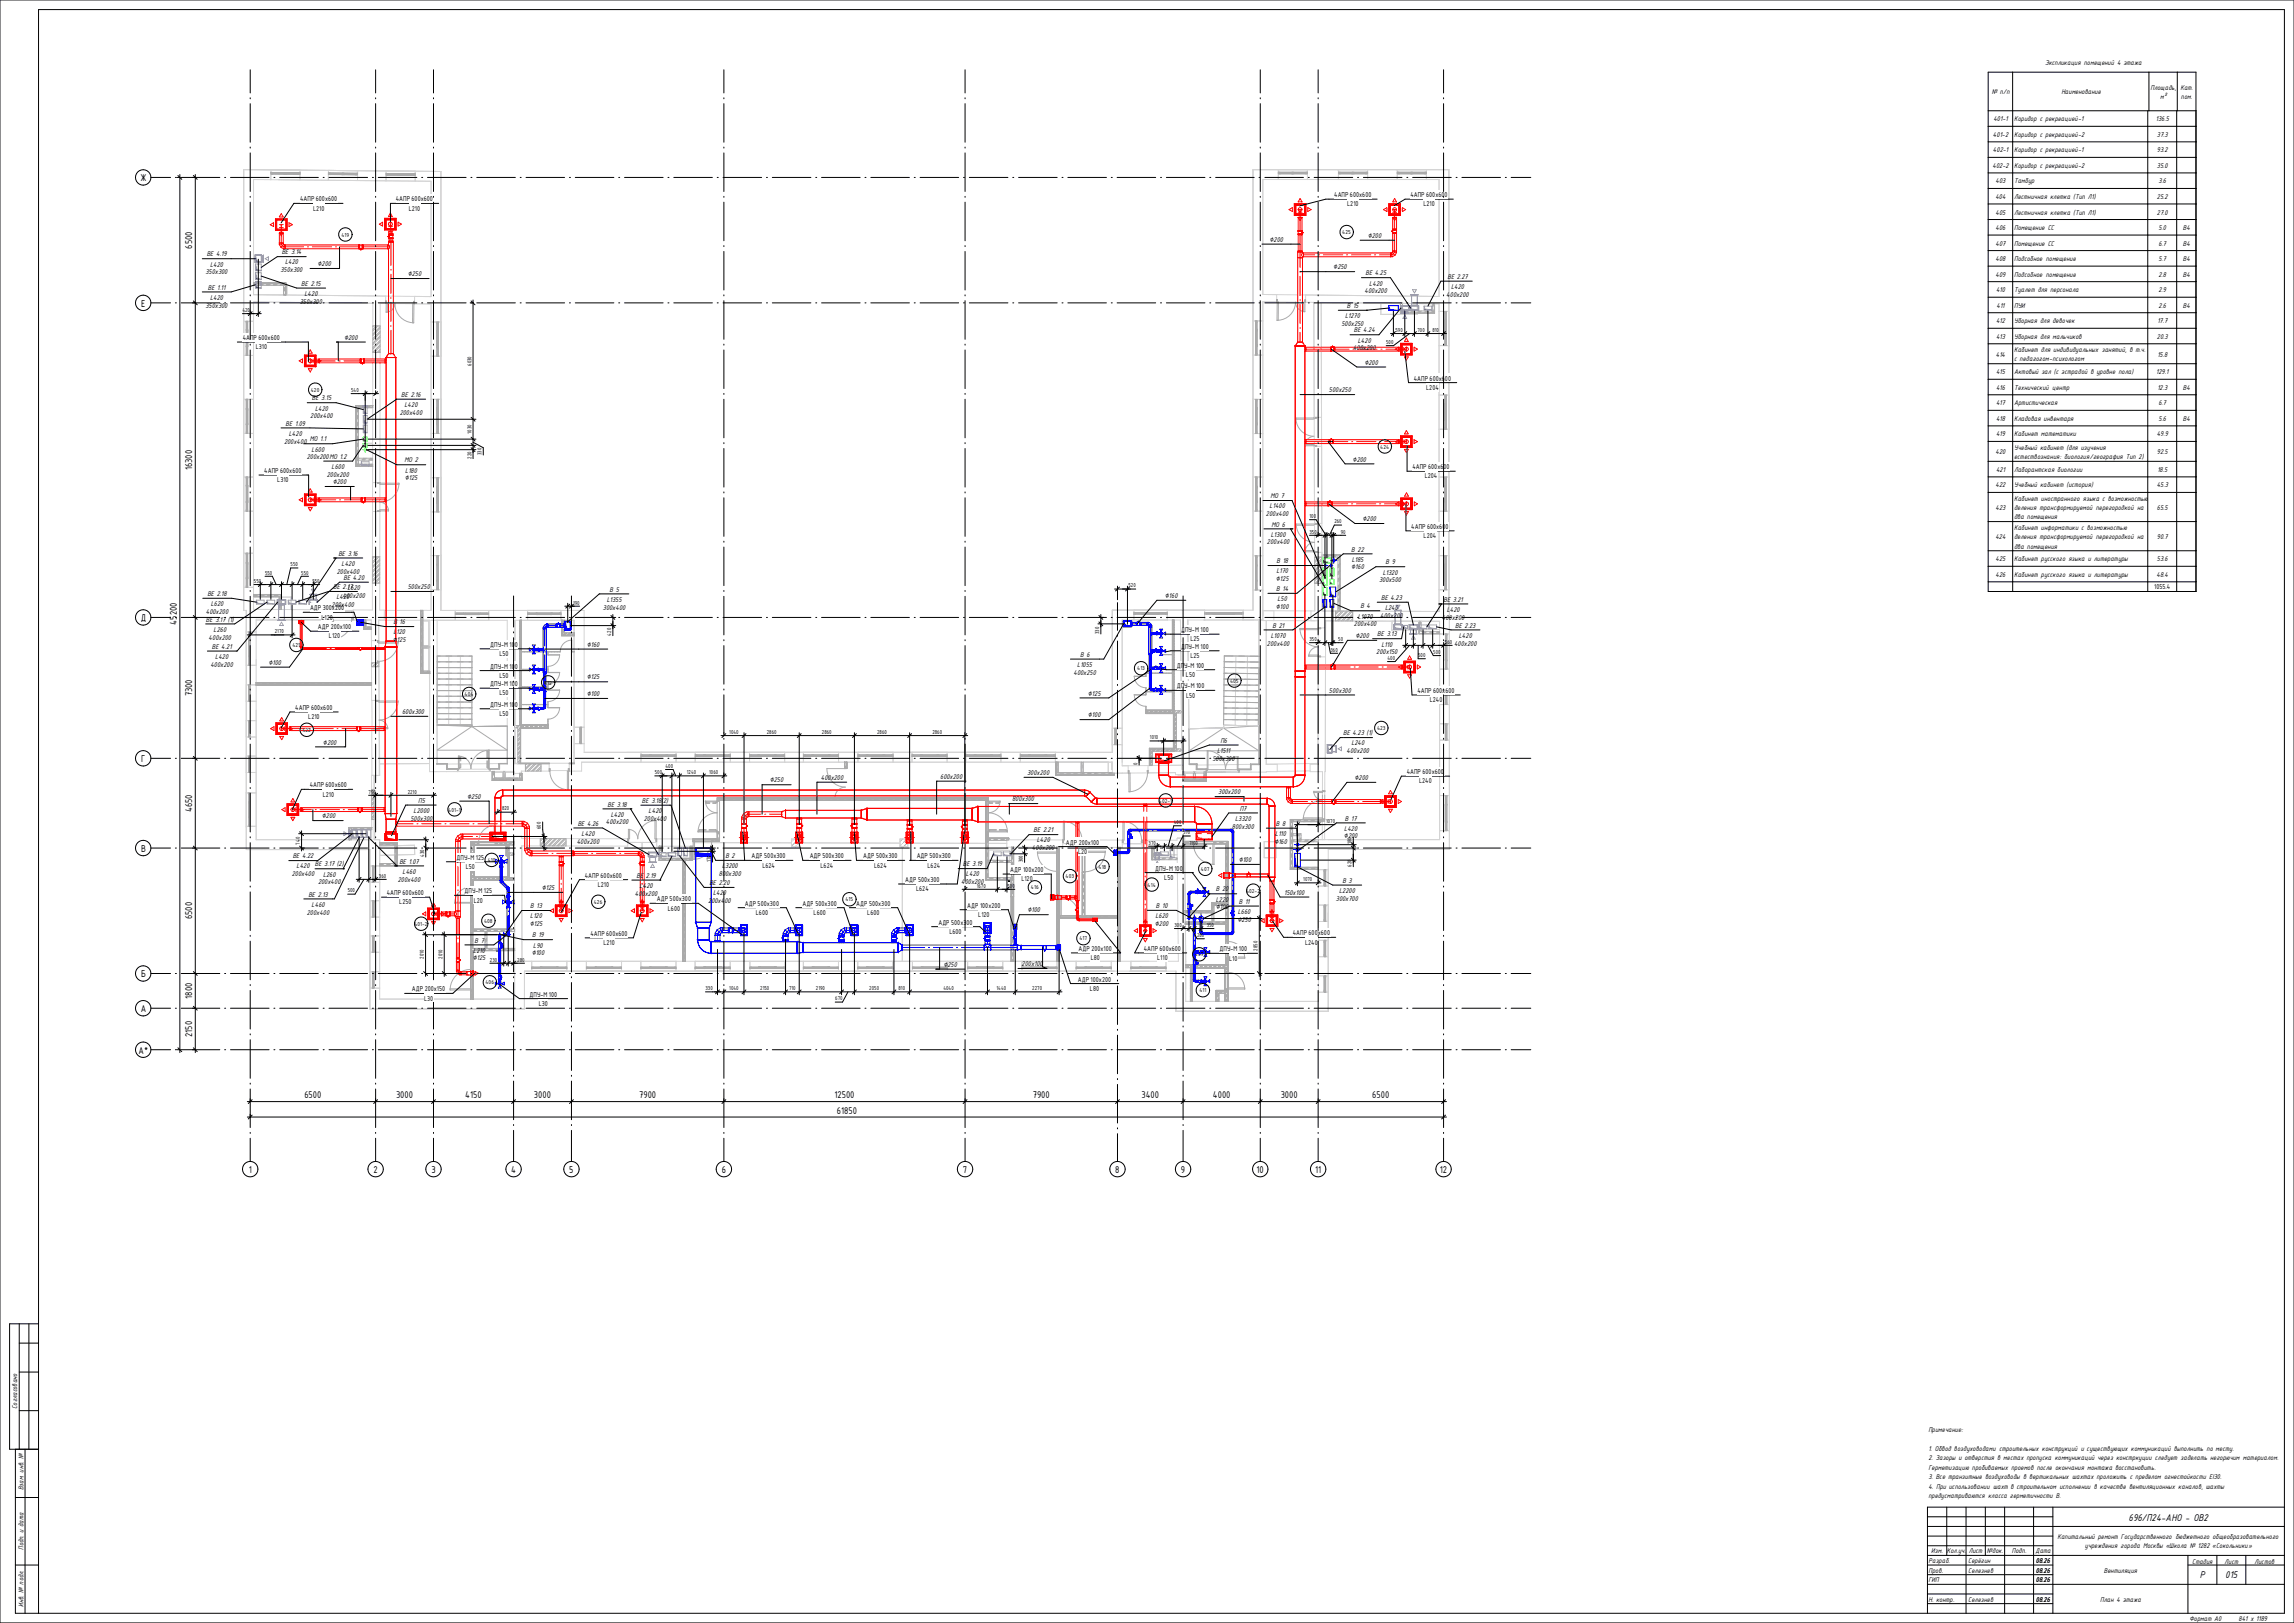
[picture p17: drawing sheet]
<svg xmlns="http://www.w3.org/2000/svg" width="1189mm" height="841mm" viewBox="0 0 1189 841" stroke-linecap="round" stroke-linejoin="round" font-family="sans-serif">
<defs><g id="words">
<g font-size="5.5">
<text x="100" y="129" transform="rotate(-90 100 129)">6500</text>
<text x="100" y="244" transform="rotate(-90 100 244)">16300</text>
<text x="92" y="324" transform="rotate(-90 92 324)">45200</text>
<text x="100" y="361" transform="rotate(-90 100 361)">7300</text>
<text x="100" y="421" transform="rotate(-90 100 421)">4650</text>
<text x="100" y="476" transform="rotate(-90 100 476)">6500</text>
<text x="100" y="518" transform="rotate(-90 100 518)">1800</text>
<text x="100" y="537" transform="rotate(-90 100 537)">2150</text>
<text x="158" y="569">6500</text>
<text x="205" y="569">3000</text>
<text x="241" y="569">4150</text>
<text x="277" y="569">3000</text>
<text x="331" y="569">7900</text>
<text x="432" y="569">12500</text>
<text x="535" y="569">7900</text>
<text x="592" y="569">3400</text>
<text x="629" y="569">4000</text>
<text x="664" y="569">3000</text>
<text x="711" y="569">6500</text>
<text x="434" y="577">61850</text>
<text x="1103" y="788">696/П24-АНО - ОВ2</text>
<text x="1140" y="818">Р</text>
<text x="1153" y="818">015</text>
</g>
<g font-size="4.9">
<text x="73" y="94">Ж</text>
<text x="73" y="159">Е</text>
<text x="73" y="322">Д</text>
<text x="73" y="395">Г</text>
<text x="73" y="441">В</text>
<text x="73" y="506">Б</text>
<text x="73" y="524">А</text>
<text x="72" y="546">А*</text>
<text x="129" y="608">1</text>
<text x="194" y="608">2</text>
<text x="224" y="608">3</text>
<text x="265" y="608">4</text>
<text x="295" y="608">5</text>
<text x="374" y="608">6</text>
<text x="499" y="608">7</text>
<text x="578" y="608">8</text>
<text x="612" y="608">9</text>
<text x="651" y="608">10</text>
<text x="682" y="608">11</text>
<text x="746" y="608">12</text>
</g>
<g font-size="3.9">
<text x="1060" y="34">Экспликация помещений 4 этажа</text>
<text x="1115" y="46">Площадь,</text>
<text x="1130" y="46">Кат.</text>
<text x="1032" y="49">№ п/п</text>
<text x="1068" y="49">Наименование</text>
<text x="1120" y="51">м²</text>
<text x="1130" y="51">пом.</text>
<text x="1033" y="63">401-1</text>
<text x="1044" y="63">Коридор с рекреацией-1</text>
<text x="1117" y="63">136.5</text>
<text x="1033" y="71">401-2</text>
<text x="1044" y="71">Коридор с рекреацией-2</text>
<text x="1118" y="71">37.3</text>
<text x="1033" y="79">402-1</text>
<text x="1044" y="79">Коридор с рекреацией-1</text>
<text x="1118" y="79">93.2</text>
<text x="1033" y="87">402-2</text>
<text x="1044" y="87">Коридор с рекреацией-2</text>
<text x="1118" y="87">35.0</text>
<text x="1034" y="95">403</text>
<text x="1044" y="95">Тамбур</text>
<text x="1119" y="95">3.6</text>
<text x="1034" y="103">404</text>
<text x="1044" y="103">Лестничная клетка (Тип Л1)</text>
<text x="1118" y="103">25.2</text>
<text x="1034" y="111">405</text>
<text x="1044" y="111">Лестничная клетка (Тип Л1)</text>
<text x="1118" y="111">27.0</text>
<text x="1034" y="119">406</text>
<text x="1044" y="119">Помещение СС</text>
<text x="1119" y="119">5.0</text>
<text x="1131" y="119">В4</text>
<text x="658" y="125">⌀200</text>
<text x="709" y="123">⌀200</text>
<text x="146" y="132">ВЕ 3.14</text>
<text x="1034" y="127">407</text>
<text x="1044" y="127">Помещение СС</text>
<text x="1119" y="127">6.7</text>
<text x="1131" y="127">В4</text>
<text x="107" y="133">ВЕ 4.19</text>
<text x="148" y="137">L420</text>
<text x="165" y="138">⌀200</text>
<text x="1034" y="135">408</text>
<text x="1044" y="135">Подсобное помещение</text>
<text x="1119" y="135">5.7</text>
<text x="1131" y="135">В4</text>
<text x="106" y="142">350x300</text>
<text x="109" y="138">L420</text>
<text x="145" y="141">350x300</text>
<text x="211" y="143">⌀250</text>
<text x="691" y="140">⌀250</text>
<text x="708" y="143">ВЕ 4.25</text>
<text x="1034" y="143">409</text>
<text x="1044" y="143">Подсобное помещение</text>
<text x="1119" y="143">2.8</text>
<text x="1131" y="143">В4</text>
<text x="156" y="148">ВЕ 2.15</text>
<text x="710" y="148">L420</text>
<text x="750" y="144">ВЕ 2.27</text>
<text x="752" y="150">L420</text>
<text x="108" y="150">ВЕ 1.11</text>
<text x="109" y="155">L420</text>
<text x="158" y="153">L420</text>
<text x="707" y="152">400x200</text>
<text x="750" y="154">400x200</text>
<text x="1035" y="151">410</text>
<text x="1044" y="151">Туалет для персонала</text>
<text x="1119" y="151">2.9</text>
<text x="106" y="159">350x300</text>
<text x="155" y="157">350x300</text>
<text x="698" y="160">В 15</text>
<text x="1035" y="159">411</text>
<text x="1044" y="159">ПУИ</text>
<text x="1119" y="159">2.6</text>
<text x="1131" y="159">В4</text>
<text x="697" y="165">L1270</text>
<text x="1035" y="168">412</text>
<text x="1044" y="168">Уборная для девочек</text>
<text x="1118" y="168">17.7</text>
<text x="695" y="169">500x250</text>
<text x="702" y="172">ВЕ 4.24</text>
<text x="178" y="176">⌀200</text>
<text x="704" y="178">L420</text>
<text x="1035" y="176">413</text>
<text x="1044" y="176">Уборная для мальчиков</text>
<text x="1118" y="176">20.3</text>
<text x="701" y="182">400x200</text>
<text x="1034" y="185">414</text>
<text x="1044" y="182">Кабинет для индивидуальных занятий, в т.ч.</text>
<text x="1118" y="185">15.8</text>
<text x="707" y="189">⌀200</text>
<text x="1044" y="187">с педагогом-психологом</text>
<text x="1035" y="194">415</text>
<text x="1044" y="194">Актовый зал (с эстрадой в уровне пола)</text>
<text x="1118" y="194">129.1</text>
<text x="689" y="203">500x250</text>
<text x="1035" y="202">416</text>
<text x="1044" y="202">Технический центр</text>
<text x="1118" y="202">12.3</text>
<text x="1131" y="202">В4</text>
<text x="162" y="207">ВЕ 3.15</text>
<text x="208" y="206">ВЕ 2.16</text>
<text x="163" y="213">L420</text>
<text x="207" y="215">200x400</text>
<text x="210" y="211">L420</text>
<text x="1035" y="210">417</text>
<text x="1044" y="210">Артистическая</text>
<text x="1119" y="210">6.7</text>
<text x="148" y="221">ВЕ 1.09</text>
<text x="161" y="217">200x400</text>
<text x="1035" y="218">418</text>
<text x="1044" y="218">Кладовая инвентаря</text>
<text x="1119" y="218">5.6</text>
<text x="1131" y="218">В4</text>
<text x="150" y="226">L420</text>
<text x="1035" y="226">419</text>
<text x="1044" y="226">Кабинет математики</text>
<text x="1118" y="226">49.9</text>
<text x="147" y="230">200x400</text>
<text x="161" y="229">МО 1.1</text>
<text x="1044" y="233">Учебный кабинет (для изучения</text>
<text x="159" y="238">200x200МО 1.2</text>
<text x="162" y="234">L600</text>
<text x="210" y="240">МО 2</text>
<text x="701" y="239">⌀200</text>
<text x="1034" y="235">420</text>
<text x="1044" y="238">естествознания: биология/география Тип 2)</text>
<text x="1118" y="235">92.5</text>
<text x="172" y="243">L600</text>
<text x="210" y="245">L180</text>
<text x="1035" y="245">421</text>
<text x="1044" y="245">Лаборантская биологии</text>
<text x="1118" y="245">18.5</text>
<text x="169" y="247">200x200</text>
<text x="172" y="251">⌀200</text>
<text x="210" y="249">⌀125</text>
<text x="1034" y="253">422</text>
<text x="1044" y="253">Учебный кабинет (история)</text>
<text x="1118" y="253">45.3</text>
<text x="658" y="263">L1400</text>
<text x="659" y="258">МО 7</text>
<text x="1044" y="259">Кабинет иностранного языка с возможностью</text>
<text x="656" y="267">200x400</text>
<text x="1034" y="264">423</text>
<text x="1044" y="264">деления трансформируемой перегородкой на</text>
<text x="1044" y="269">два помещения</text>
<text x="1118" y="264">65.5</text>
<text x="659" y="273">МО 6</text>
<text x="706" y="270">⌀200</text>
<text x="1044" y="275">Кабинет информатики с возможностью</text>
<text x="659" y="278">L1300</text>
<text x="1034" y="279">424</text>
<text x="1044" y="279">деления трансформируемой перегородкой на</text>
<text x="1118" y="279">90.7</text>
<text x="175" y="288">ВЕ 3.16</text>
<text x="657" y="282">200x400</text>
<text x="700" y="286">В 22</text>
<text x="1044" y="284">два помещения</text>
<text x="177" y="293">L420</text>
<text x="662" y="292">В 18</text>
<text x="701" y="291">L185</text>
<text x="718" y="292">В 9</text>
<text x="1034" y="291">425</text>
<text x="1044" y="291">Кабинет русского языка и литературы</text>
<text x="1118" y="291">53.6</text>
<text x="175" y="297">200x400</text>
<text x="662" y="297">L170</text>
<text x="700" y="295">⌀160</text>
<text x="717" y="298">L1320</text>
<text x="1034" y="299">426</text>
<text x="1044" y="299">Кабинет русского языка и литературы</text>
<text x="1118" y="299">48.4</text>
<text x="173" y="305">ВЕ 2.17</text>
<text x="178" y="301">ВЕ 4.20</text>
<text x="180" y="306">L620</text>
<text x="211" y="305">500x250</text>
<text x="661" y="301">⌀125</text>
<text x="715" y="302">300x500</text>
<text x="107" y="309">ВЕ 2.18</text>
<text x="174" y="311">L420</text>
<text x="178" y="310">400x200</text>
<text x="314" y="312">L1355</text>
<text x="316" y="307">В 5</text>
<text x="604" y="310">⌀160</text>
<text x="662" y="306">В 14</text>
<text x="662" y="312">L50</text>
<text x="716" y="311">ВЕ 4.23</text>
<text x="748" y="312">ВЕ</text>
<text x="753" y="312">3.21</text>
<text x="109" y="314">L620</text>
<text x="172" y="315">200x400</text>
<text x="312" y="316">300x400</text>
<text x="661" y="316">⌀100</text>
<text x="705" y="315">В 4</text>
<text x="718" y="316">L240</text>
<text x="750" y="317">L420</text>
<text x="107" y="318">400x200</text>
<text x="107" y="322">ВЕ 3.17 (1)</text>
<text x="204" y="324">В</text>
<text x="207" y="324">16</text>
<text x="704" y="321">L1070</text>
<text x="715" y="320">400x200</text>
<text x="747" y="321">400x200</text>
<text x="111" y="327">L260</text>
<text x="204" y="329">L120</text>
<text x="660" y="325">В 21</text>
<text x="702" y="325">200x400</text>
<text x="714" y="330">ВЕ 3.13</text>
<text x="754" y="325">ВЕ 2.23</text>
<text x="108" y="331">400x200</text>
<text x="204" y="333">⌀125</text>
<text x="304" y="335">⌀160</text>
<text x="657" y="335">200x400</text>
<text x="659" y="331">L1070</text>
<text x="703" y="331">⌀200</text>
<text x="716" y="335">L110</text>
<text x="754" y="335">400x200</text>
<text x="756" y="331">L420</text>
<text x="110" y="336">ВЕ 4.21</text>
<text x="112" y="341">L420</text>
<text x="560" y="340">В 6</text>
<text x="713" y="339">200x150</text>
<text x="109" y="345">400x200</text>
<text x="139" y="345">⌀100</text>
<text x="558" y="346">L1055</text>
<text x="304" y="352">⌀125</text>
<text x="556" y="350">400x250</text>
<text x="689" y="359">500x300</text>
<text x="304" y="361">⌀100</text>
<text x="564" y="360">⌀125</text>
<text x="208" y="370">600x300</text>
<text x="564" y="372">⌀100</text>
<text x="696" y="381">ВЕ 4.23 (1)</text>
<text x="167" y="386">⌀200</text>
<text x="633" y="385">П6</text>
<text x="700" y="386">L240</text>
<text x="628" y="394">500x300</text>
<text x="631" y="390">L1511</text>
<text x="698" y="390">400x200</text>
<text x="532" y="402">300x200</text>
<text x="399" y="405">⌀250</text>
<text x="425" y="404">400x200</text>
<text x="487" y="404">600x200</text>
<text x="702" y="404">⌀200</text>
<text x="242" y="414">⌀250</text>
<text x="631" y="412">300x200</text>
<text x="217" y="416">П5</text>
<text x="315" y="418">ВЕ 3.18</text>
<text x="333" y="416">ВЕ 3.18(2)</text>
<text x="525" y="415">800x300</text>
<text x="167" y="424">⌀200</text>
<text x="213" y="425">500x300</text>
<text x="214" y="421">L2000</text>
<text x="317" y="423">L420</text>
<text x="334" y="425">200x400</text>
<text x="336" y="421">L420</text>
<text x="640" y="425">L3320</text>
<text x="643" y="420">П7</text>
<text x="697" y="425">В 17</text>
<text x="299" y="428">ВЕ 4.26</text>
<text x="314" y="427">400x200</text>
<text x="536" y="431">ВЕ 2.21</text>
<text x="639" y="429">800x300</text>
<text x="661" y="428">В 8</text>
<text x="697" y="431">L420</text>
<text x="299" y="437">400x200</text>
<text x="301" y="433">L420</text>
<text x="537" y="437">L420</text>
<text x="661" y="437">⌀160</text>
<text x="661" y="433">L110</text>
<text x="697" y="435">⌀200</text>
<text x="535" y="441">400x200</text>
<text x="152" y="445">ВЕ 4.22</text>
<text x="163" y="449">ВЕ 3.17 (2)</text>
<text x="207" y="448">ВЕ 1.07</text>
<text x="374" y="450">L3200</text>
<text x="376" y="445">В 2</text>
<text x="499" y="449">ВЕ 3.19</text>
<text x="642" y="447">⌀100</text>
<text x="151" y="454">200x400</text>
<text x="154" y="450">L420</text>
<text x="167" y="454">L260</text>
<text x="209" y="453">L460</text>
<text x="330" y="455">ВЕ</text>
<text x="335" y="455">2.19</text>
<text x="373" y="454">800x300</text>
<text x="501" y="454">L420</text>
<text x="165" y="458">200x400</text>
<text x="206" y="457">200x400</text>
<text x="281" y="461">⌀125</text>
<text x="332" y="460">L420</text>
<text x="368" y="459">ВЕ 2.20</text>
<text x="498" y="458">400x200</text>
<text x="630" y="462">В 20</text>
<text x="696" y="457">В 3</text>
<text x="160" y="465">ВЕ 2.13</text>
<text x="329" y="464">400x200</text>
<text x="367" y="468">200x400</text>
<text x="370" y="464">L420</text>
<text x="630" y="467">L220</text>
<text x="666" y="464">150x100</text>
<text x="692" y="467">300x700</text>
<text x="694" y="463">L2200</text>
<text x="159" y="474">200x400</text>
<text x="162" y="470">L460</text>
<text x="275" y="471">В 13</text>
<text x="533" y="473">⌀100</text>
<text x="599" y="471">В 10</text>
<text x="630" y="471">⌀100</text>
<text x="642" y="474">L660</text>
<text x="642" y="468">В 11</text>
<text x="275" y="480">⌀125</text>
<text x="275" y="476">L120</text>
<text x="599" y="480">⌀200</text>
<text x="599" y="476">L620</text>
<text x="641" y="478">⌀250</text>
<text x="276" y="486">В 19</text>
<text x="246" y="488">В 7</text>
<text x="276" y="491">L90</text>
<text x="245" y="498">⌀125</text>
<text x="245" y="494">L210</text>
<text x="276" y="495">⌀100</text>
<text x="489" y="501">⌀250</text>
<text x="530" y="501">200x100</text>
<text x="9" y="730" transform="rotate(-90 9 730)">Согласовано</text>
<text x="1000" y="742">Примечание:</text>
<text x="1000" y="752">1. Обвод воздуховодами строительных конструкций и существующих коммуникаций выполнить по месту.</text>
<text x="1000" y="762">Герметизацию пробиваемых проемов после окончания монтажа восстановить.</text>
<text x="1000" y="757">2. Зазоры и отверстия в местах пропуска коммуникаций через констркуции следует заделать негорючим материалом.</text>
<text x="1000" y="766">3. Все транзитные воздуховоды в вертикальных шахтах проложить с пределом огнестойкости EI30.</text>
<text x="12" y="772" transform="rotate(-90 12 772)">Взам. инв. №</text>
<text x="1000" y="771">4. При использовании шахт в строительном исполнении в качестве вентиляционных каналов, шахты</text>
<text x="1000" y="776">предусматриваются класса герметичности В.</text>
<text x="1066" y="797">Капитальный ремонт Государственного бюджетного общеобразовательного</text>
<text x="12" y="803" transform="rotate(-90 12 803)">Подп. и дата</text>
<text x="1081" y="802">учреждения города Москвы «Школа № 1282 «Сокольники»</text>
<text x="1001" y="805">Изм.</text>
<text x="1009" y="805">Кол.уч.</text>
<text x="1021" y="805">Лист</text>
<text x="1030" y="805">№док.</text>
<text x="1043" y="805">Подп.</text>
<text x="1055" y="805">Дата</text>
<text x="1000" y="810">Разраб.</text>
<text x="1000" y="815">Пров.</text>
<text x="1020" y="810">Серёгин</text>
<text x="1020" y="815">Селезнев</text>
<text x="1055" y="810">08.26</text>
<text x="1055" y="815">08.26</text>
<text x="1090" y="815">Вентиляция</text>
<text x="1136" y="810">Стадия</text>
<text x="1153" y="810">Лист</text>
<text x="1169" y="810">Листов</text>
<text x="1000" y="820">ГИП</text>
<text x="1055" y="820">08.26</text>
<text x="12" y="833" transform="rotate(-90 12 833)">Инв. № подл.</text>
<text x="1000" y="830">Н. контр.</text>
<text x="1020" y="830">Селезнев</text>
<text x="1055" y="830">08.26</text>
<text x="1089" y="830">План 4 этажа</text>
<text x="1160" y="840">841 х 1189</text>
<text x="1135" y="840">Формат А0</text>
</g>
<g font-size="3.5">
<text x="156" y="104">4</text>
<text x="157" y="104">АПР</text>
<text x="164" y="104">600x600</text>
<text x="205" y="104">4</text>
<text x="207" y="104">АПР</text>
<text x="213" y="104">600x600</text>
<text x="692" y="102">4АПР</text>
<text x="698" y="107">L210</text>
<text x="700" y="102">600x600</text>
<text x="731" y="102">4</text>
<text x="733" y="102">АПР</text>
<text x="738" y="107">L210</text>
<text x="739" y="102">600x600</text>
<text x="162" y="109">L210</text>
<text x="212" y="109">L210</text>
<text x="126" y="176">4</text>
<text x="128" y="176">АПР</text>
<text x="134" y="176">600x600</text>
<text x="133" y="181">L310</text>
<text x="733" y="197">4АПР</text>
<text x="741" y="197">600x600</text>
<text x="739" y="202">L204</text>
<text x="137" y="245">4</text>
<text x="139" y="245">АПР</text>
<text x="145" y="245">600x600</text>
<text x="732" y="243">4АПР</text>
<text x="740" y="243">600x600</text>
<text x="144" y="250">L310</text>
<text x="739" y="248">L204</text>
<text x="732" y="274">4АПР</text>
<text x="740" y="274">600x600</text>
<text x="738" y="279">L204</text>
<text x="1117" y="305">1055.4</text>
<text x="161" y="316">АДР</text>
<text x="167" y="316">300x200</text>
<text x="167" y="321">L120</text>
<text x="165" y="326">АДР</text>
<text x="171" y="326">200x100</text>
<text x="612" y="328">ДПУ</text>
<text x="618" y="328">-М</text>
<text x="622" y="328">100</text>
<text x="171" y="331">L120</text>
<text x="254" y="335">ДПУ-</text>
<text x="261" y="335">М</text>
<text x="264" y="335">100</text>
<text x="617" y="332">L25</text>
<text x="259" y="340">L50</text>
<text x="612" y="336">ДПУ</text>
<text x="617" y="341">L25</text>
<text x="618" y="336">-М</text>
<text x="622" y="336">100</text>
<text x="254" y="347">ДПУ-</text>
<text x="261" y="347">М</text>
<text x="264" y="347">100</text>
<text x="610" y="346">ДПУ</text>
<text x="616" y="346">-М</text>
<text x="620" y="346">100</text>
<text x="259" y="351">L50</text>
<text x="615" y="351">L50</text>
<text x="254" y="356">ДПУ-</text>
<text x="261" y="356">М</text>
<text x="264" y="356">100</text>
<text x="610" y="357">ДПУ-</text>
<text x="617" y="357">М</text>
<text x="620" y="357">100</text>
<text x="735" y="359">4</text>
<text x="736" y="359">АПР</text>
<text x="743" y="359">600x600</text>
<text x="259" y="360">L50</text>
<text x="615" y="362">L50</text>
<text x="741" y="364">L240</text>
<text x="153" y="368">4</text>
<text x="155" y="368">АПР</text>
<text x="161" y="368">600x600</text>
<text x="254" y="366">ДПУ-</text>
<text x="259" y="371">L50</text>
<text x="261" y="366">М</text>
<text x="264" y="366">100</text>
<text x="160" y="373">L210</text>
<text x="729" y="401">4АПР</text>
<text x="737" y="401">600x600</text>
<text x="736" y="406">L240</text>
<text x="161" y="408">4</text>
<text x="162" y="408">АПР</text>
<text x="167" y="413">L210</text>
<text x="169" y="408">600x600</text>
<text x="553" y="438">АДР</text>
<text x="559" y="438">200x100</text>
<text x="559" y="442">L20</text>
<text x="237" y="446">ДПУ-</text>
<text x="244" y="446">М</text>
<text x="247" y="446">125</text>
<text x="390" y="445">АДР</text>
<text x="395" y="450">L624</text>
<text x="396" y="445">500x300</text>
<text x="420" y="445">АДР</text>
<text x="425" y="450">L624</text>
<text x="426" y="445">500x300</text>
<text x="447" y="445">АДР</text>
<text x="453" y="450">L624</text>
<text x="454" y="445">500x300</text>
<text x="475" y="445">АДР</text>
<text x="481" y="450">L624</text>
<text x="482" y="445">500x300</text>
<text x="241" y="450">L50</text>
<text x="303" y="455">4</text>
<text x="305" y="455">АПР</text>
<text x="311" y="455">600x600</text>
<text x="524" y="452">АДР</text>
<text x="530" y="452">100x200</text>
<text x="599" y="451">ДПУ</text>
<text x="604" y="456">L50</text>
<text x="604" y="451">-М</text>
<text x="609" y="451">100</text>
<text x="310" y="460">L210</text>
<text x="469" y="457">АДР</text>
<text x="475" y="462">L624</text>
<text x="476" y="457">500x300</text>
<text x="529" y="457">L120</text>
<text x="200" y="464">4</text>
<text x="202" y="464">АПР</text>
<text x="209" y="464">600x600</text>
<text x="241" y="463">ДПУ</text>
<text x="246" y="468">L20</text>
<text x="246" y="463">-</text>
<text x="248" y="463">М</text>
<text x="251" y="463">125</text>
<text x="340" y="467">АДР</text>
<text x="347" y="467">500x300</text>
<text x="207" y="469">L250</text>
<text x="346" y="472">L600</text>
<text x="386" y="469">АДР</text>
<text x="393" y="469">500x300</text>
<text x="416" y="469">АДР</text>
<text x="423" y="469">500x300</text>
<text x="444" y="469">АДР</text>
<text x="450" y="469">500x300</text>
<text x="501" y="470">АДР</text>
<text x="508" y="470">100x200</text>
<text x="392" y="474">L600</text>
<text x="422" y="474">L600</text>
<text x="450" y="474">L600</text>
<text x="486" y="479">АДР</text>
<text x="493" y="479">500x300</text>
<text x="507" y="475">L120</text>
<text x="306" y="485">4</text>
<text x="308" y="485">АПР</text>
<text x="314" y="485">600x600</text>
<text x="492" y="484">L600</text>
<text x="670" y="485">4</text>
<text x="672" y="485">АПР</text>
<text x="678" y="485">600x600</text>
<text x="313" y="490">L210</text>
<text x="677" y="490">L240</text>
<text x="559" y="493">АДР</text>
<text x="565" y="498">L80</text>
<text x="566" y="493">200x100</text>
<text x="593" y="493">4АПР</text>
<text x="600" y="498">L110</text>
<text x="601" y="493">600x600</text>
<text x="632" y="493">ДПУ</text>
<text x="637" y="498">L10</text>
<text x="638" y="493">-</text>
<text x="639" y="493">М</text>
<text x="642" y="493">100</text>
<text x="559" y="509">АДР</text>
<text x="565" y="509">100x200</text>
<text x="214" y="514">АДР</text>
<text x="220" y="514">200x150</text>
<text x="565" y="513">L80</text>
<text x="220" y="519">L30</text>
<text x="275" y="516">ДПУ-</text>
<text x="279" y="521">L30</text>
<text x="282" y="516">М</text>
<text x="285" y="516">100</text>
</g>
<g font-size="2.8">
<text x="177" y="123">419</text>
<text x="696" y="121">425</text>
<text x="126" y="162">420</text>
<text x="723" y="172">590</text>
<text x="735" y="172">700</text>
<text x="742" y="172">810</text>
<text x="719" y="178">500</text>
<text x="244" y="190" transform="rotate(-90 244 190)">6030</text>
<text x="161" y="203">420</text>
<text x="182" y="203">540</text>
<text x="244" y="225" transform="rotate(-90 244 225)">1030</text>
<text x="715" y="232">424</text>
<text x="244" y="238" transform="rotate(-90 244 238)">220</text>
<text x="250" y="236" transform="rotate(-90 250 236)">330</text>
<text x="679" y="268">100</text>
<text x="692" y="271">260</text>
<text x="679" y="277">350</text>
<text x="695" y="277">90</text>
<text x="151" y="293">550</text>
<text x="137" y="298">550</text>
<text x="156" y="298">550</text>
<text x="132" y="302">550</text>
<text x="162" y="302">550</text>
<text x="585" y="304">520</text>
<text x="297" y="313">190</text>
<text x="142" y="328">2170</text>
<text x="317" y="329" transform="rotate(-90 317 329)">420</text>
<text x="570" y="329" transform="rotate(-90 570 329)">330</text>
<text x="152" y="335">421</text>
<text x="679" y="332">350</text>
<text x="694" y="332">50</text>
<text x="749" y="334">560</text>
<text x="690" y="338">360</text>
<text x="719" y="342">400</text>
<text x="735" y="341">500</text>
<text x="743" y="339">500</text>
<text x="589" y="347">413</text>
<text x="638" y="354">405</text>
<text x="282" y="355">412</text>
<text x="241" y="361">404</text>
<text x="157" y="379">422</text>
<text x="378" y="380">1040</text>
<text x="397" y="380">2860</text>
<text x="426" y="380">2860</text>
<text x="455" y="380">2860</text>
<text x="483" y="380">2860</text>
<text x="596" y="383">1010</text>
<text x="714" y="378">423</text>
<text x="339" y="401">500</text>
<text x="345" y="398">400</text>
<text x="356" y="401">1240</text>
<text x="368" y="401">1060</text>
<text x="590" y="396" transform="rotate(-90 590 396)">0</text>
<text x="191" y="411">790</text>
<text x="211" y="411">2210</text>
<text x="601" y="416">402-1</text>
<text x="232" y="421">401-1</text>
<text x="260" y="420">820</text>
<text x="280" y="430" transform="rotate(-90 280 430)">600</text>
<text x="608" y="427">400</text>
<text x="687" y="426">1070</text>
<text x="155" y="438" transform="rotate(-90 155 438)">740</text>
<text x="595" y="438">370</text>
<text x="613" y="432">570</text>
<text x="617" y="438">1100</text>
<text x="701" y="437" transform="rotate(-90 701 437)">180</text>
<text x="220" y="444" transform="rotate(-90 220 444)">430</text>
<text x="253" y="447">410</text>
<text x="368" y="447" transform="rotate(-90 368 447)">170</text>
<text x="530" y="447" transform="rotate(-90 530 447)">300</text>
<text x="701" y="449" transform="rotate(-90 701 449)">620</text>
<text x="196" y="455">360</text>
<text x="552" y="455">403</text>
<text x="569" y="450">418</text>
<text x="622" y="451">407</text>
<text x="506" y="460">1670</text>
<text x="522" y="460">500</text>
<text x="534" y="461">416</text>
<text x="595" y="460">414</text>
<text x="676" y="457">1070</text>
<text x="180" y="463">500</text>
<text x="438" y="467">415</text>
<text x="646" y="463">402-2</text>
<text x="308" y="468">426</text>
<text x="215" y="480">401-2</text>
<text x="251" y="478">408</text>
<text x="609" y="480">300</text>
<text x="620" y="486">280</text>
<text x="625" y="480">350</text>
<text x="560" y="487">417</text>
<text x="220" y="497" transform="rotate(-90 220 497)">2010</text>
<text x="229" y="497" transform="rotate(-90 229 497)">2010</text>
<text x="619" y="496">409</text>
<text x="652" y="493" transform="rotate(-90 652 493)">2850</text>
<text x="254" y="498">230</text>
<text x="268" y="498">280</text>
<text x="252" y="510">406</text>
<text x="366" y="513">330</text>
<text x="378" y="513">1040</text>
<text x="394" y="513">2150</text>
<text x="409" y="513">710</text>
<text x="423" y="513">2190</text>
<text x="451" y="513">2050</text>
<text x="466" y="513">810</text>
<text x="489" y="513">4040</text>
<text x="517" y="513">1440</text>
<text x="535" y="513">2270</text>
<text x="622" y="514">411</text>
<text x="433" y="518">670</text>
</g>
</g></defs>
<g fill="#000">
<path d="M132 132l1 3 2 1h-3zM132 137l1 3h2h-3zM132 141l1 3 2 1h-3zM132 146l1 3h2h-3zM720 158v2l5 1h-5zM726 159l1 1 3 1h-4zM731 159l1 1 3 1h-4zM738 159l1 1 3 1h-4zM188 210l1 4h1h-2zM188 215l1 4h1h-2zM189 233h1l-1 1zM188 230l1 1 1 1h-2z"/>
<path d="M188 227l1 1 1 1h-2zM188 220l1 4h1h-2zM187 239l1 2h3h-4zM686 293h1v1zM686 294v4h2h-2zM689 294l1 4h1h-2zM686 289v2l4 1h-4zM691 290h1l-1 1zM133 311v2h4h-4zM138 311l1 2h3h-4zM144 311v2h4h-4zM149 311l1 2h3h-4z"/>
<path d="M155 311v2h4h-4zM160 311l1 2h3h-4zM686 304v4h2h-2zM686 311v3l2 1h-2zM686 299v4h2h-2zM689 311l1 3 1 1h-2zM689 300l1 2 1 1h-2zM689 304l1 4 2 1h-3zM186 322h1l-1 1zM723 324v1l4 1h-4zM728 324v1l2 1h-2zM731 324v1l4 1h-4z"/>
<path d="M736 324v1l4 1h-4zM741 324v1l4 1h-4zM688 386l1 4h1h-2zM183 430v4h2h-2zM185 430l1 4h1h-2zM188 430v4h2h-2zM190 430l1 4h1h-2zM672 437h1l-1 1v1v-1zM336 442l1 1 3 1h-4zM341 442l1 1 3 1h-4zM346 442l1 1 3 1h-4zM351 440l1 3 1 1h-2z"/>
<path d="M354 440l1 3 1 1h-2zM361 440v2l8 1h-8zM515 441v2h4h-4zM520 441v2h4h-4zM599 442v1h2h-2zM602 441v2h4h-4zM607 440v4h2h-2zM671 442l1 6 2 1h-3zM672 440a.7 .7 0 0 1 1-1 .6 .6 0 0 1 0 1 .6 .6 0 0 1-1 0v1v-1zM618 475a.6 .6 0 0 1 1 0 .6 .6 0 0 1 0 1v1l-1-1zM622 475a.8 .8 0 0 1 1 0 .8 .8 0 0 1 0 1 .8 .8 0 0 1-1 0v1a1.3 1.3 0 0 1 0-2zM261 484v1z"/>
<path d="M263 484h1l-1 1z"/>
<circle cx="690" cy="293" r=".4"/>
<circle cx="616" cy="476" r=".4"/>
<circle cx="259" cy="484" r=".4"/>
</g>
<g fill="none" stroke="#aaa" stroke-width=".52">
<path d="M140 89l16 1h-16zM141 90v-1l14 1M141 89v1h7M141 89v1M147 90h.1M148 89v1M148 90h.1M148 90h7M149 90h.1M155 90h-1M155 90h.1M170 90h15v1l-15-1z"/>
<path d="M171 90l14 1v-1M171 90h6M171 90h.1M177 90v1M177 90h.1M178 90v1M178 90h7M178 90h.1M184 90v1M185 90v1M200 90h15v1h-15zM201 90v1h14v-1"/>
<path d="M201 90h6M201 90v1M207 90v1M208 90v1M208 90h6M208 90l6 1M214 90v1M663 89h15v1h-15zM663 90v-1h14v1M663 90h7M663 89v1M664 89v1"/>
<path d="M669 89v1M670 89v1M670 90h7M671 89v1M677 89v1M694 89h15v1h-15zM694 90v-1h14v1M695 90h6M695 89v1M701 89v1M702 90h6M702 89v1"/>
<path d="M708 89v1M724 89h15v1h-15zM725 90v-1h14v1M725 90h6M725 89v1M731 89v1M732 89v1M732 90h7M738 89v1M739 89v1M131 147h17M132 147h-1"/>
<path d="M133 147l-1 1M136 147l-1 1M137 147l-1 1M139 147l-1 1M140 147l-1 1M143 147l-1 1M144 147l-1 1M146 147l-1 1M147 147l-1 1M147 148v5h1v-6h-17v1h17M148 147l-1 1M148 149l-1 1"/>
<path d="M148 150l-1 1M148 152l-1 1M148 147v6M200 157h1v5h-1M200 157v-1v6M214 156v11v-10h1v-1zM662 155v1h1v10h-1zM676 155v7v-5h1v-2zM677 155v2M726 157h1v4h15v-4h2v5h-18zM726 157v5h18M726 157v1"/>
<path d="M727 159l-1 1M742 158l1-1v5M743 157l-1 1M743 158l-1 1M128 167v17zM128 180h.1M128 167h.1M128 171h.1M128 179h.1M128 172h.1M128 167v4M128 180v3"/>
<path d="M128 171v8M128 171v9M193 169h4v14h-4zM194 169h-1M195 169l-2 2M196 169l-3 3M197 180l-3 3M197 179l-4 4M197 177l-4 4M197 176l-4 4M197 175l-4 4M197 174l-4 4"/>
<path d="M197 172l-4 4M197 172l-4 3M197 170l-4 4M197 169l-4 4M200 162a5 5 0 0 0 5-5 10 10 0 0 0 9 10M226 172h1v8h-1M226 179h1M226 172h1M226 180h1M226 171h1M226 168h1M226 167h1v18h-1z"/>
<path d="M227 168v3M227 172v8M227 172v7M651 180h1M651 179h1M651 171h1M651 166h1v18h-1zM651 167h1M651 167v4M651 180v3M651 171v8M652 171h-1v8h1"/>
<path d="M676 162a5 5 0 0 1-4-5 10 10 0 0 1-10 9M727 160l-1 1M728 161l-1 1M729 161l-1 1M730 161l-1 1M732 161l-1 1M733 161l-1 1M735 161l-1 1M736 161l-1 1M737 161l-1 1M739 161l-1 1M740 161l-1 1"/>
<path d="M743 161l-1 1M743 162h.1M743 160l-1 2M749 167h1M749 173h1M749 161h1v18h-1zM749 166h1M749 162h1M749 178h1M749 174h1M749 162v4M749 166v8"/>
<path d="M749 174v4M750 166h-1v8h1M128 183h.1M197 182l-1 1M197 181l-2 2M226 184h1M227 180v4M651 183h1M128 207v18zM128 208h.1M128 212h.1M128 220h.1"/>
<path d="M128 219h.1M128 213h.1M128 208v4M128 212v8M186 212l-1 1M186 216l-1 1M186 219l-1 1M186 213l-1 1M186 215l-1 1M186 211h7v-1h-8v32h8v-1M186 210v31M187 210l-1 1"/>
<path d="M188 210l-1 1M191 210l-1 1M192 210l-1 1M226 212h1v8h-1M226 212h1M226 219h1M226 207h1v18h-1zM226 208h1M226 220h1M226 211h1M227 208v3M227 212v8"/>
<path d="M227 212v7M651 207h1v18h-1zM651 208h1M651 220h1M651 211h1M651 212h1M651 219h1M651 208v3M651 212v7M651 212v8M652 211h-1v9h1M672 217a10 10 0 0 0 9 9 5 5 0 0 0-5 5"/>
<path d="M672 217h10v-1h-1v1h-9zM682 216h-1M749 210h1M749 217h1M749 205h1v17h-1zM749 209h1M749 206h1M749 218h1M749 206v3M749 210v7M749 218v4M750 209h-1v8h1"/>
<path d="M128 224h.1M128 220v4M185 238l1-1h7v1h-7M186 223l-1 1M186 227l-1 1M186 230l-1 1M186 234l-1 1M186 220l-1 1M186 224l-1 1M186 231l-1 1M186 222l-1 1M186 226l-1 1"/>
<path d="M186 233l-1 1M186 237l-1 1M186 237l-1 2M189 237l-1 1M190 237l-1 1M192 237l-1 1M193 237l-1 1M193 238h-1M226 224h1M227 220v4M651 224h1M651 220v4"/>
<path d="M676 230h5v1h1h-6zM749 222h1M128 247v18zM128 248h.1M128 251h.1M128 252h.1M128 260h.1M128 248v3M128 252v8M185 242h8M185 241h8M186 240l-1 1"/>
<path d="M186 241l-1 1M187 241l-1 1M189 241l-1 1M190 241l-1 1M193 241l-1 1M193 241v1M196 250h1M196 250v1l11-1v1h-10v-1zM207 250a10 10 0 0 1-10 10 5 5 0 0 1 4 5M226 252h1v9h-1M226 260h1M226 253h1"/>
<path d="M226 252h1M226 248h1v17h-1zM226 248h1M227 248v4M227 253v7M651 247h1v18h-1zM651 248h1M651 252h1M651 260h1M651 253h1M651 248v4M651 253v7"/>
<path d="M651 252v8M652 252h-1v8h1M749 253h1M749 259h1M749 247h1v18h-1zM749 248h1M749 260h1M749 252h1M749 248v4M749 252v8M750 252h-1v8h1M128 261h.1"/>
<path d="M128 264h.1M128 261v3M196 265h1v-1h4v1zM226 264h1M226 261h1M227 261v3M651 264h1M651 260v4M672 272a10 10 0 0 0 9 9 5 5 0 0 0-4 5M672 272h11v-1h-2v1h-9zM682 272h.1M683 271h-2"/>
<path d="M749 264h1M749 260v4M128 300h.1M128 287v17zM128 287h.1M128 291h.1M128 292h.1M128 299h.1M128 287v4M128 300v4M128 292v7M128 292v8"/>
<path d="M193 289h4v13h-4zM193 289h.1M194 289l-1 1M196 289l-3 2M196 289l-3 3M197 300l-2 2M197 299l-3 3M197 298l-4 3M197 297l-4 4M197 295l-4 4M197 294l-4 4M197 293l-4 4"/>
<path d="M197 292l-4 4M197 291l-4 3M197 290l-4 4M226 288h1v18h-1zM226 292h1M226 289h1M226 293h1M227 289v3M227 293v8M651 289h1M651 288h1v18h-1zM651 293h1"/>
<path d="M651 289v4M651 293v8M677 286h6M681 289h4v13h-4zM682 289h-1M682 286h1h-2v-1h-4v1M683 289l-2 2M684 289l-3 3M685 289l-4 4M685 290l-4 4M685 292l-4 4M685 293l-4 3"/>
<path d="M685 294l-4 4M685 295l-4 4M685 296l-4 4M685 297l-4 4M685 299l-3 3M685 300l-3 2M686 288h-1M688 288l-1 1M689 288l-1 1M692 288l-1 1M693 288l-1 1M695 292l-1 1"/>
<path d="M695 299l-1 1M695 293l-1 1M695 300l-1 1M695 289l-1 1M695 288l-1 1M695 296l-1 1M695 290l-1 1M695 297l-1 1M749 293h1M749 292h1M749 289h1M749 288h1v18h-1z"/>
<path d="M749 289v3M749 293v7M750 293h-1v8h1M128 304h.1M131 308h15M132 308l-1 1M133 308l-1 1M136 308l-1 1M137 308l-1 1M139 308l-1 1M140 308l-1 1M141 308l-1 1"/>
<path d="M143 308l-1 1M144 308l-1 1M145 309v7h1v-8h-15v1h15M146 309l-1 1M146 310l-1 1M146 313l-1 1M146 314l-1 1M197 302h-1M218 316v33M219 316l-1 1M219 319l-1 1M219 318l-1 1"/>
<path d="M226 305h1M226 301h1M227 301v4M236 318h17h-17zM237 318h3M237 318h.1M240 318h.1M241 318h8M241 318h7M241 318h.1M241 318v1M248 318v1"/>
<path d="M248 318h.1M249 318h3M249 318h.1M252 318h.1M273 318h18h-18zM274 318h4M274 318h.1M278 318h.1M278 318v1h8v-1M278 318h8M279 318v1M285 318v1"/>
<path d="M286 318h.1M286 318h4M290 318h.1M588 318h17h-17zM589 318h3M589 318h.1M592 318h.1M592 318h8M593 318h7M593 318h.1M600 318h.1M601 318h3"/>
<path d="M601 318h.1M604 318h.1M624 318h20h-20zM625 318h4M625 318h.1M629 318h.1M629 318h11M629 318h10M630 318h.1M639 318h.1M640 318h4M640 318h.1"/>
<path d="M644 318h.1M651 301h1M651 305h1M651 301v4M685 301l-1 1M685 302h.1M692 317h9v5h-9zM693 317l-1 1M694 317v-28h-9v-1h10v29M694 317l-2 2M695 314l-1 1M695 311l-1 1"/>
<path d="M695 315l-1 1M695 310l-1 1M695 313l-1 1M695 307l-1 1M695 308l-1 1M695 303l-1 1M695 304l-1 1M695 306l-1 1M696 317l-4 3M696 317l-4 4M698 317l-5 5M699 317l-5 5"/>
<path d="M700 317l-5 5M701 317l-5 5M701 319l-3 3M701 318l-3 4M749 300h1M749 305h1M749 301h1M749 301v4M129 327h1v18h-1zM129 328h1M129 332h1M129 340h1"/>
<path d="M129 339h1M129 333h1M129 328v4M129 333v6M130 328v4M130 332v8M130 332h-1v8h1M172 320v1M172 321v10M172 321v-1v1h1v10h-1M182 321h1h-1M182 321h.1"/>
<path d="M182 321a10 10 0 0 1-10 10M189 321v5h3v-1h-3M189 321h1v4M189 321h.1M190 323l-1 1M190 324l-1 1M191 325l-1 1M192 325l-1 1M196 333h.1M196 332v1M196 332v1h10M196 332h.1"/>
<path d="M206 333a10 10 0 0 1-10 10M206 333h-10M218 321h1M219 322l-1 1M219 326l-1 1M219 330l-1 1M219 333l-1 1M219 337l-1 1M219 323l-1 1M219 327l-1 1M219 334l-1 1M219 325l-1 1"/>
<path d="M219 329l-1 1M219 336l-1 1M219 340l-1 1M219 335h4v1h-4M221 335l-1 1M222 335l-1 1M269 340h1M269 338l1 1M269 337l1 1M269 336h1M269 334l1 1M269 333h1"/>
<path d="M269 331l1 1M269 330h1M269 329h1M269 327l1 1M269 326h1M269 324l1 1M269 323h1M269 321v55l-1 1M269 321h1v55M269 321l1 1M270 321l-1 1M270 323h-1"/>
<path d="M270 324l-1 1M270 326h-1M270 327l-1 1M270 328l-1 1M270 330h-1M270 331l-1 1M270 333h-1M270 334l-1 1M270 336h-1M270 337h-1M270 338l-1 1M270 340h-1"/>
<path d="M270 321v55M271 338h-1M272 338h.1M273 338h.1M275 338h.1M276 338h.1M278 338h-1M279 338h.1M280 338h.1M282 338h.1M283 338h.1M284 338v1h6"/>
<path d="M284 338h.1M285 338h.1M286 338h.1M287 338h.1M289 338h.1M290 339l-1 4-2 2h-3M290 339h.1M290 338h.1M290 338h-20M291 329h7M291 321v8M292 321l-1 1"/>
<path d="M293 327l-2 1h7M293 324l-2 1M293 326l-2 1M293 322l-2 1M293 324l-2 2M293 328v-7h-2v8h7v-1M293 328l-1 1M294 328l-1 1M295 328l-1 1M296 328l-1 1M296 332h-2l-2 2-2 4M296 332v6h2"/>
<path d="M296 332v6M297 338h.1M298 329h-1M298 328l-1 1M298 338h.1M602 339h6M602 339h.1M603 339h.1M604 339h.1M606 339h.1M607 339h.1M608 321v47"/>
<path d="M608 339l1 1M608 338h1M608 336l1 1M608 335h1M608 333l1 1M608 332l1 1M608 331h1M608 329l1 1M608 328h1M608 326l1 1M608 325h1M608 324h1"/>
<path d="M608 322l1 1M609 322l-1 1M609 324h-1M609 325h-1M609 326l-1 1M609 328h-1M609 329l-1 1M609 331h-1M609 332l-1 1M609 333l-1 1M609 335h-1M609 336l-1 1"/>
<path d="M609 338h-1M609 339l-1 1M674 326a10 10 0 0 0 9 9 5 5 0 0 0-5 5M674 326h9v-1h2l-1 1M674 326h10M683 326h2M684 340h1h-2M684 340h.1M684 326h.1M701 321v1M701 321l-1 1M735 322h2v5h9v1h-11z"/>
<path d="M736 322v6M736 322v1M737 322l-1 1M737 326l-1 1M737 323l-1 1M737 327l-1 1M737 325l-1 1M738 327l-1 1M739 327l-1 1M742 327l-1 1M743 327l-1 1M745 327l-1 1"/>
<path d="M746 327l-1 1M746 328h.1M749 333h1v9h-1M749 334h1M749 329h1v18h-1zM749 333h1M749 329h1M749 329v4M749 334v8M750 329v4M129 355h1v8h-1zM129 356h1"/>
<path d="M129 344h1M129 340v4M129 356v6M130 340v4M130 356v7M130 355h-1v8h1M133 354h60v1h-60zM133 354h60M133 354h.1M134 354l-1 1M137 354l-1 1M138 354l-1 1"/>
<path d="M140 354l-1 1M141 354l-1 1M142 354l-1 1M144 354l-1 1M145 354l-1 1M148 354l-1 1M149 354l-1 1M151 354l-1 1M152 354l-1 1M155 354l-1 1M156 354l-1 1M158 354l-1 1"/>
<path d="M159 354l-1 1M160 354l-1 1M162 354l-1 1M163 354l-1 1M165 354l-1 1M166 354l-1 1M167 354l-1 1M169 354l-1 1M170 354l-1 1M173 354l-1 1M174 354l-1 1M176 354l-1 1"/>
<path d="M177 354l-1 1M178 354l-1 1M180 354l-1 1M181 354l-1 1M183 354l-1 1M184 354l-1 1M185 354l-1 1M187 354l-1 1M188 354l-1 1M191 354l-1 1M192 354l-1 1M193 343v1"/>
<path d="M195 343l-2 2M196 343l-2 2M196 343v2h-3v-2M196 343h-3M196 344l-1 1M196 345h.1M218 349h5M218 348h5v1h-5v-33h1v32M219 348l-1 1M219 347l-1 1M219 344l-1 1M219 341l-1 1"/>
<path d="M219 345l-1 1M219 343l-1 1M220 348l-1 1M222 348l-1 1M223 348l-1 1M227 358h18M227 355h18M227 349h18M227 346h18M227 343h18M228 352h-1h18M231 352h3"/>
<path d="M269 360h1M269 358l1 1M269 357h1M269 355l1 1M269 354h1M269 353h1M269 351l1 1M269 350h1M269 348l1 1M269 347h1M269 345l1 1M269 344l1 1"/>
<path d="M269 343h1M269 341l1 1M270 341l-1 1M270 343h-1M270 344h-1M270 345l-1 1M270 348l-1 1M270 350h-1M270 351l-1 1M270 352l-1 1M270 354h-1M270 355l-1 1"/>
<path d="M270 357h-1M270 358l-1 1M270 360h-1M270 347h14h-14h-1M270 356h14M271 356h.1M271 347h.1M272 356h.1M273 347h.1M273 356h.1M274 347h.1M275 356h.1"/>
<path d="M276 347h-1M276 356h.1M277 347h.1M278 356h.1M278 347h.1M279 356h.1M280 347h.1M281 356h-1M281 347h.1M282 356h.1M283 347h-1M283 356h.1"/>
<path d="M284 345v4l6-1M284 354v4h6M284 354h.1M284 345h.1M284 348h6M284 355h.1M284 357h.1M290 348l-1 3-1 2-4 1M290 358l-1 2-1 2-4 2M290 358h.1M588 350l1 4 2 2h3M588 350h6"/>
<path d="M594 356h.1M594 356v1M594 349v1M594 358h.1M594 359h.1M594 349h14h1M594 356v4h-6M594 359h14M594 358h14M595 349h.1M595 358v1M596 349h.1"/>
<path d="M596 358v1M597 349h.1M598 358v1M599 349h.1M599 358v1M600 349h.1M601 358l-1 1M602 349h.1M602 358v1M603 349h.1M603 358v1M605 349h-1"/>
<path d="M605 358v1M606 349h.1M606 358v1M607 349h.1M608 358v1M608 349h-14v2l-6-1M608 359h1M608 357l1 1M608 356l1 1M608 355h1M608 353l1 1M608 352h1"/>
<path d="M608 350l1 1M608 348h1M608 346l1 1M608 345h1M608 343l1 1M608 342h1M608 340l1 1M609 346l-1 1M609 353l-1 1M609 350l-1 1M609 357l-1 1M609 342h-1"/>
<path d="M609 349h-1M609 356l-1 1M609 359h-1M609 341h-1M609 343l-1 1M609 345h-1M609 348h-1M609 352h-1M609 355h-1M634 358h18M634 355h18M634 352h18"/>
<path d="M635 349h18M635 346l-1 31M635 346h18M635 343h18M653 340h-18v6M653 347l-1 29M678 340v-1h5v1M678 340h6M749 357h1v8h-1M749 342h1M749 358h1M749 357h1v8h-1z"/>
<path d="M749 346h1M749 343h1M749 357h1M749 343v3M749 357v7M750 343v3M129 373h1v9h-1zM129 374h1M129 363h1M129 375h1M129 362h1M129 375v6"/>
<path d="M130 374v7M130 374h-1v7h1M195 363h11v1h-10v-1zM196 378h.1M196 378h-1h1M196 363h-1M201 378v-1h-5v1M201 378h-5M206 363a10 10 0 0 1-10 10 5 5 0 0 1 5 5M227 375v-35h18v37M227 373h18M227 370h18"/>
<path d="M227 367h18M227 364h18M227 361h18M245 377l18-1v20M245 377l18 12h-36M245 377l-18 12M245 376h-18l18 1M267 376h.1M269 376l-2 1M269 375l1 1M269 374h1M269 372l1 1"/>
<path d="M269 371h1M269 370h1M269 368l1 1M269 367h1M269 365l1 1M269 364h1M269 362l1 1M269 361l1 1M270 380l-2 1M270 378l-2 1M270 376v20M270 361h-1"/>
<path d="M270 362l-1 1M270 364h-1M270 367h-1M270 368l-1 1M270 369l-1 1M270 371h-1M270 372l-1 1M270 374h-1M270 375l-1 1M270 365h14M270 376h14M271 376l-3 2"/>
<path d="M271 365h.1M272 376l-1 1M273 365h.1M273 376l-1 1M274 376l-1 1M274 365h.1M276 376l-2 1M276 365h.1M276 376l-1 1M277 365h.1M278 376l-1 1M279 365h-1"/>
<path d="M279 376l-1 1M280 365h.1M280 376l-1 1M281 376l-1 1M281 365h.1M283 376l-1 1M283 365h.1M284 376v1M284 365h-14l-1 1M284 373v4h-14M284 364v3h6M284 367h6"/>
<path d="M284 364h.1M284 373h.1M284 365h.1M284 367h.1M284 374h.1M284 375h.1M284 376h-14M284 376h-17v1h1v19M284 377h-14v19h-2M290 367l-1 2-1 2-4 2M301 378h.1M301 377v8z"/>
<path d="M301 378v6M301 378v7M301 377v8M578 377h1v9h-1zM578 378h1M578 378h1v7h-1M578 378v7M588 360l1 4 2 1 3 1M588 360h6M594 368h18v2h-18l1-2M594 366v4h14M594 368h14"/>
<path d="M594 366h.1M594 368v2M594 368v1M597 368l-1 2M598 368l-2 2M599 368l-1 2M600 368l-1 2M602 368l-2 2M602 368l-1 2M604 368l-1 2M605 368l-1 2M606 368l-1 2"/>
<path d="M607 368l-1 2M608 368v-47h1v47l-2 2M608 367l1 1M608 366h1M608 365h1M608 363l1 1M608 362h1M608 360l1 1M608 368v21M608 370v19M609 370v19M609 360l-1 1"/>
<path d="M609 365h-1M609 366h-1M609 362h-1M609 363l-1 1M609 367l-1 1M609 368l-1 2M610 377l-1 1M610 379l-1 1M610 375l-1 1M610 377l-1 2M610 380l-1 1M610 372l-1 1"/>
<path d="M610 374l-1 2M610 370l-1 2M610 373l-1 1M610 370v18M611 368l-2 3M612 368l-1 2M612 369v1M634 377l-18 1v18M634 377l-18 12h10M634 377l19 12h-27M634 376h19M634 373h18"/>
<path d="M634 370h18M634 367h18M634 364h18M634 361h18M653 376v20M653 376l-19 1M749 376h1v7h-1M749 364h1M749 376h1M749 375h1v9h-1zM749 376v7M129 392h1v8h-1z"/>
<path d="M129 393h1M129 400h1M129 381h1M129 399h1M129 393v6M130 393v7M130 392h-1v8h1M226 396h6v2h6M231 396v3h6M237 398v1M238 392v7h-1v-1h-5v-2M238 392v6"/>
<path d="M238 392l1 1v1M238 392h.1M238 392v2M238 398h.1M238 396v2M239 396v2h-1M252 394v4h1M253 394v4M253 389h.1M253 389v4M253 389h-1v4M253 398h.1"/>
<path d="M254 389a10 10 0 0 0-10 9 7 7 0 0 0-6-6M254 389v10v-1M254 389l-1 9M254 399h.1M254 398v1M256 400l-1 1M256 400h-1v4h15v-3h-1v2M256 400v4M259 396h4h-4v2h-6M259 396v2h-5M259 396v3h-5M261 400h.1"/>
<path d="M270 388l-2 1M270 382l-2 1M270 384l-2 2M270 387l-2 1M270 389l-2 1M270 391l-2 2M270 394l-2 1M270 380l-2 2M270 383l-2 1M270 385l-2 1M270 390l-2 1M270 392l-2 1"/>
<path d="M270 395l-2 1M270 395h15l-15 1M272 396v4h8M273 396l-1 1M275 396l-3 2M275 396l-3 3M277 396l-4 4M278 396l-4 4M279 396l-3 4M280 396l-4 4M280 397l-2 3M280 400h.1"/>
<path d="M280 398l-1 2M280 396v4M285 398v2zM285 396h-15M285 398v2M285 400a10 10 0 0 0 10 9M295 398v11h-1v-9h1v-2zM295 399h.1M295 398v2M295 395l3 1zM295 396h3M301 384h.1"/>
<path d="M301 385h.1M332 391h18v1h-18zM333 391v1M333 392h4M333 391h4M337 391v1M337 392v-1h9v1M337 392h8M338 391v1M338 392h7M345 391v1M346 391v1"/>
<path d="M346 392h4M346 391h4M350 391v1M360 391h19v1h-19zM361 392h4M361 391h4M361 391v1M365 391v1M365 392v-1h9v1M365 392h9M366 391v1M366 392h7"/>
<path d="M373 391v1M374 391v1M374 392h4M374 391h4M378 391v1M389 391h18v1h-18zM389 392h4M389 391h4M389 391v1M393 391v1M393 392v-1h9v1M394 392h8"/>
<path d="M394 391v1M394 392h7M401 391v1M402 391v1M402 392h4M402 391h4M406 391v1M416 391h19v1h-19zM417 391v1M417 392h4M417 391h4M421 391v1"/>
<path d="M421 392v-1h9v1M421 392h9M422 391v1M422 392h7M429 391v1M430 391v1M430 392h4M430 391h4M434 391v1M438 398h1v-3h-1v3M438 395h.1M439 395v3h-10a10 10 0 0 0 9 10h-2l-2 2-1 3 6 1"/>
<path d="M439 397l-1 1M439 398h.1M445 391h18v1h-18zM445 391v1M445 392h4M445 391h4M449 391v1M449 392v-1h9v1M450 391v1M450 392h8M458 391v1M459 392h3"/>
<path d="M459 391h3M459 391v1M462 391v1M473 391h18v1h-18zM474 392h3M474 391h3M474 391v1M477 391v1M477 392v-1h9v1M478 392h8M478 391v1M486 391v1"/>
<path d="M487 392h3M487 391h3M487 391v1M490 391v1M501 391h18v1h-18zM501 392h4M501 391h4M501 391v1M505 391v1M505 392v-1h9v1M506 392h8M506 391v1"/>
<path d="M506 392h7M513 391v1M514 391v1M514 392h4M514 391h4M518 391v1M529 391h18v1h-18zM530 391v1M530 392h3M530 391h3M533 391v1M534 392v-1h8v1"/>
<path d="M534 392h8M534 391v1M542 391v1M543 391v1M543 392h3M543 391h3M546 391v1M548 395l-1 1M548 400l-1 1M548 396l-1 1M548 399l-1 1M548 398l-1 1"/>
<path d="M548 395h-1v7h31v-1l-1-1h-30M548 395v5M561 397l-1 1M561 398l-1 1M561 396l-1 1M561 400l-1 1M578 385h1M585 399v2h1v9h-1v-11zM585 399v2M595 399v2zM596 388v9M596 388h17v1h-16"/>
<path d="M597 388l-1 1M597 392l-1 1M597 394l-1 1M597 396v1M597 390l-1 1M597 395l-1 1M598 388l-2 2M599 388l-1 1M601 388l-2 1M601 388l-1 1M603 388l-1 1M604 388l-1 1"/>
<path d="M605 388l-1 1M606 388l-1 1M608 388l-1 1M608 388h-12v9h1v-9M610 381l-1 2M610 384l-1 1M610 382l-1 1M610 386l-1 1M610 385l-1 1M610 387l-3 2M610 388l-1 1M611 388l-1 1"/>
<path d="M612 388l-1 1M613 389h-1M616 396h4v3h5M625 399h.1M626 389a10 10 0 0 1 9 10 7 7 0 0 1 7-7M626 389v10h-1h-5v-3M626 389h.1M626 389v10h-6v-3h-4M642 399h.1M642 392l-1 7h7M642 392v7h-16M642 399v1h-18v5"/>
<path d="M648 396h5M648 396v3h-6M653 396h-5v3h-6M749 383h1M129 411h1v17h-1zM129 412h1M129 415h1M129 416h1M129 412v3M129 416v7M130 412v3M130 416v7"/>
<path d="M130 416h-1v8h1M193 409h1v16h-1zM193 409h.1M194 409l-1 1M194 411l-1 1M194 411l-1 2M194 413l-1 1M194 414l-1 1M194 415l-1 2M194 416l-1 1M194 418l-1 1M194 418l-1 2"/>
<path d="M256 401l-1 1M257 403l-1 1M258 403l-1 1M260 403l-1 1M261 403v-3h1v3M262 402l-1 1M262 403l-2 1M262 401l-1 1M263 403l-1 1M264 403l-1 1M265 403l-1 1M267 403l-1 1"/>
<path d="M268 403l-1 1M270 401h-1M270 401l-1 1M270 403h-14l-1 1h15M270 404h.1M366 415a6 6 0 0 0 6 6 10 10 0 0 0-10 10M366 415l6 1M366 416h2M366 416h.1M371 416h.1M371 416h-2M372 416h.1"/>
<path d="M372 415h.1M372 414h.1M372 415h-6M373 415v-1l-1 1h140M373 415v21h-14v-1h13M373 415h138M375 414l-1 1M376 414l-1 1M379 414l-1 1M380 414l-1 1M382 414l-1 1M383 414l-1 1"/>
<path d="M384 414l-1 1M386 414l-1 1M387 414l-1 1M390 414l-1 1M391 414l-1 1M393 414l-1 1M394 414l-1 1M397 414l-1 1M398 414l-1 1M400 414l-1 1M401 414l-1 1M402 414l-1 1"/>
<path d="M404 414l-1 1M405 414l-1 1M408 414l-1 1M409 414l-1 1M411 414l-1 1M412 414l-1 1M415 414l-1 1M416 414l-1 1M418 414l-1 1M419 414l-1 1M420 414l-1 1M422 414l-1 1"/>
<path d="M423 414l-1 1M426 414l-1 1M427 414l-1 1M429 414l-1 1M430 414l-1 1M433 414l-1 1M434 414l-1 1M436 414l-1 1M437 414l-1 1M438 414l-1 1M438 413v1M440 414l-1 1"/>
<path d="M441 414l-1 1M443 414l-1 1M444 414l-1 1M445 414l-1 1M447 414l-1 1M448 414l-1 1M451 414l-1 1M452 414l-1 1M454 414l-1 1M455 414l-1 1M456 414l-1 1M458 414l-1 1"/>
<path d="M459 414l-1 1M461 414l-1 1M462 414l-1 1M463 414l-1 1M465 414l-1 1M466 414l-1 1M469 414l-1 1M470 414l-1 1M472 414l-1 1M473 414l-1 1M476 414l-1 1M477 414l-1 1"/>
<path d="M479 414l-1 1M480 414l-1 1M481 414l-1 1M483 414l-1 1M484 414l-1 1M487 414l-1 1M488 414l-1 1M490 414l-1 1M491 414l-1 1M494 414l-1 1M495 414l-1 1M497 414l-1 1"/>
<path d="M498 414l-1 1M499 414l-1 1M501 414l-1 1M502 414l-1 1M505 414l-1 1M506 414l-1 1M508 414l-1 1M509 414l-1 1M511 415v41h14M511 414v42M512 415h.1M512 415h6"/>
<path d="M512 414l-1 1M512 414v1M512 416h.1M513 416h2M513 416h.1M518 416h.1M518 416h-2M518 415a6 6 0 0 1-6 6 10 10 0 0 1 10 10M518 415l-6 1M547 401h31M550 400l-1 1M551 400l-1 1"/>
<path d="M554 400l-1 1M555 400l-1 1M557 400l-1 1M558 400l-1 1M560 400v-5h1v5l-1 1M562 400l-1 1M564 400l-1 1M565 400l-1 1M566 400l-1 1M568 400l-1 1M569 400l-1 1M572 400l-1 1"/>
<path d="M573 400l-1 1M575 400l-1 1M576 400l-1 1M585 400h.1M595 401a10 10 0 0 1-10 9M613 404h11M614 402l-1 1M614 401l-1 1M614 404v-4h-1v5M615 404l-1 1M616 404l-1 1M619 404v-4h1v4"/>
<path d="M619 400h.1M619 400v1M620 403l-2 2M620 400l-1 1M620 404l-1 1M622 404l-1 1M623 404l-1 1M625 401l-1 1M625 402l-1 1M625 404v1M625 400v5h-12v-3h1M681 410a5 5 0 0 0 4 5 10 10 0 0 0-9 9"/>
<path d="M681 410h5M685 412v14h-15M685 410h2M686 410h.1M687 412v14M687 410h-2v1h-4v-1M687 410h-1M749 417h1v9h-1M749 418h1M749 412h1v18h-1zM749 417h1M749 413h1"/>
<path d="M749 413v4M749 417v9M750 413v4M129 424h1M129 427h1M129 423h1M129 424v3M130 424v3M181 429h12M182 429h-1M182 434l-1 1M182 431l-1 1"/>
<path d="M182 435h.1M182 432l-1 1M182 429v6h-1v-6h12v1h-11M184 429l-1 1M185 429l-1 1M187 429l-1 1M188 429l-1 1M189 429l-1 1M191 429l-1 1M192 429l-1 1M194 420l-1 1M194 421l-1 1"/>
<path d="M194 422l-1 2M194 423l-1 1M197 437v1M198 437l-1 1M199 437l-1 1M201 437l-1 1M202 437l-1 1M205 437l-1 1M205 437v12M205 438h-8v-1h9v12h-9v-1h8M206 437l-1 1M206 439l-1 1"/>
<path d="M206 440l-1 1M206 437v12M244 437h4M244 438h23v-2h-23v82h1v-25M244 437v19M245 439l-1 1M245 440l-1 1M245 438h18M245 438v17M246 437l-2 1M246 438v17M246 438h16"/>
<path d="M246 437l-2 2M248 437l-1 1M248 436v2M248 437v1M248 437h9M251 438h.1M254 438h.1M257 428a9 9 0 0 0-9 10M257 428v10M257 428h-1v8M257 438h.1M257 436v2"/>
<path d="M257 437h10M257 437h.1M258 437l-1 1M260 437l-1 1M261 437l-2 1M262 437l-1 1M262 436v7h2M263 436v7M263 437l-1 1M264 440l-1 1M264 438l-1 1M264 438v4"/>
<path d="M264 437l-1 1M265 437l-1 1M267 437l-1 1M267 438h-1M280 435h13v3h-13zM281 435h-1M281 435l-1 1M283 435l-3 3M284 435l-4 3M285 435l-3 3M286 435l-4 3M288 435l-4 3"/>
<path d="M289 435l-4 3M290 435l-4 3M291 435l-4 3M292 435l-3 3M293 435l-4 3M293 437l-1 1M293 436l-2 2M326 435v1M326 435h.1M326 430v5h-1v1h1zM340 435h.1M340 425a10 10 0 0 0-9 10 5 5 0 0 0-5-5"/>
<path d="M340 425l-1 10h1v1v-1M340 425v11M343 439l-1 1M358 439h.1M359 439l-1 1M359 439v7h-4M359 439h-1v7M359 435h13M359 435h1v10M359 435v1M360 436v9M362 431h10v1"/>
<path d="M362 431h.1M366 430h-3l-1 1M366 430l-4 1M368 430h3v1M368 430l3 1M369 435v1M369 435a9 9 0 0 1-9 10M370 435h-1M371 431h1M371 431h.1M372 432h1M372 431h.1"/>
<path d="M372 431h-10M372 433l1-1v4M372 436v-22h140v32M372 432h.1M373 435l-1 1M373 434l-2 2M410 436h.1M411 435h.1M412 435h.1M413 438l-1 1M413 438h.1M414 435l-4 3"/>
<path d="M414 437h.1M467 438h.1M468 437h.1M468 435l-1 1M470 435l-2 2M471 437l-3 2M511 432h1M511 434h12v1h-1h-10M512 431h.1M512 439l-1 1M512 436l-1 1M512 440l-1 1"/>
<path d="M512 438l-1 1M512 432l-1 1M512 431h10M512 434l-1 2M513 431h-1M513 431h.1M513 434l-2 2M514 434l-1 1M516 434l-1 1M516 430l-3 1M516 430h-3v1M517 434l-1 1"/>
<path d="M518 430h3l1 1M518 430l4 1M520 434l-1 1M521 434l-1 1M522 431h.1M522 431h-10l-1 1M523 435h-1M524 439h1v59h-1zM525 440l-1 1M525 439v59M548 439h1v59h-1zM548 439h.1"/>
<path d="M549 439l-1 1M549 439v59M551 435v2M551 436h.1M551 426a10 10 0 0 1 10 9M551 426h1v9h-1v2zM561 435v2zM561 435v2M561 439v2l1-1M562 439l-1 1M580 439v59M580 439h.1"/>
<path d="M580 439v1M581 439l-1 1M581 439v59M582 426a10 10 0 0 1 10 9M582 426h1v9h-1v2zM592 435v2v-1M592 435v2M598 439h-1M598 439l-1 1M598 440l-1 1M598 439h-1v7h13v-1M598 439v7"/>
<path d="M614 436h4M614 437h22M614 437v-1h23v83h-2v-4M615 436l-1 1M616 436l-1 1M618 436v1M619 436a11 11 0 0 0 10 12M619 436h10M629 437v11M629 436v12M629 437h.1M629 436v1"/>
<path d="M630 436v1l1-1M630 436h7M630 436h.1M633 436l-1 1M634 436l-1 1M635 437v31M636 436l-1 1v51l1-1M636 437l-1 1M636 438l-1 1M636 440l-1 1M636 436v52M669 425h16"/>
<path d="M669 425v25l1-1v-24l-1 1M669 433l1-1h4v3h9v1h-13M669 425h.1M670 428l-1 1M670 439l-1 1M670 429l-1 1M670 440l-1 1M670 431l-1 1M670 435l-1 1M670 433h3v2h-3M670 435l-1 2M671 432l-2 2"/>
<path d="M671 425l-2 1M671 435l-2 2M673 432l-1 1M673 425l-1 1M674 432l-1 1M674 425l-1 1M674 435l-1 1M674 434l-2 2M675 435l-1 1M676 424h10M677 425l-1 1M677 435l-1 1"/>
<path d="M678 435l-1 1M678 425l-1 1M680 425l-1 1M681 435l-1 1M681 425l-1 1M682 435l-1 1M683 436h.1M684 425l-1 1M685 425l-1 1M685 426h2M685 424h-9M686 426l1-1h-18v26h14v-2h-14"/>
<path d="M686 424h1M686 424h.1M687 425v1M749 425h1M749 430h1M749 426h1M749 426v4M750 426v4M193 449h1v8h-1zM193 450h1M193 456h1M194 450v6"/>
<path d="M194 449h-1v8h1M198 448h-1M198 448l-1 1M199 448l-1 1M201 448l-1 1M202 448l-1 1M206 444l-1 1M206 447l-2 2M206 441l-1 1M206 448l-1 1M206 443l-1 1M244 459h1"/>
<path d="M244 456h23M244 455h23v1h-23M244 460h.1M245 459v1a8 8 0 0 0-9 8M245 458l-1 1h1M245 458l-1 1M245 456v35M245 460h.1M245 456v26M245 449l-1 1M245 451l-1 1M245 453l-1 1"/>
<path d="M245 449l-1 2M245 452l-1 1M245 454l-1 1M245 441l-1 2M245 444l-1 1M245 446l-1 1M245 442l-1 1M245 445l-1 1M245 447l-1 1M245 455h18M246 455l-1 1M247 455l-1 1"/>
<path d="M249 455l-2 1M249 455l-1 1M251 455l-1 1M252 455l-1 1M253 455l-1 1M254 455l-1 1M256 455l-1 1M257 455l-2 1M258 455l-1 1M259 455l-1 1M260 455l-1 1M261 455l-1 1"/>
<path d="M263 442h4v1h-4l1-1M263 455l-1 1M263 443v12M264 453v1M264 454v1l-2 1M264 451v1M264 450h.1M264 449h.1M264 447v1M264 446h.1M264 444v1M264 443v12"/>
<path d="M264 442h.1M264 440l-1 2M264 443v1M264 445h.1M264 446v1M264 450v1M264 452h.1M264 442v14M265 442l-2 1M265 455l-1 1M266 455l-1 1M266 442l-1 1"/>
<path d="M267 442l-1 1M267 456h-1M342 446h17M342 445h16M343 443l-1 1M343 440l-1 1M343 444l-1 1M343 442l-1 1M343 445v-6h-1v7h12M344 445l-1 1M345 445l-1 1M348 445l-1 1"/>
<path d="M349 445l-1 1M351 445l-1 1M352 445l-1 1M354 446v52M355 445l-1 1M355 449l-1 1M355 452l-1 1M355 456l-1 1M355 459l-1 1M355 453l-1 1M355 457l-1 1M355 448l-1 1"/>
<path d="M355 455l-1 1M355 446v52h-1v-52M356 445l-2 2M359 442l-1 1M359 445l-1 1M359 445l-2 1M359 441l-1 1M511 447h13M511 456h14M511 455h13M511 446h13M512 443l-1 1"/>
<path d="M512 450l-1 1M512 453l-1 1M512 454l-1 1M512 442l-1 1M512 446l-1 1M512 449l-1 1M512 447v8M513 446l-2 2M514 455l-1 1M515 455l-1 1M515 446l-1 1M516 446l-1 1"/>
<path d="M517 446l-1 1M517 455l-1 1M518 455l-1 1M519 446l-1 1M520 446l-1 1M521 455l-1 1M522 455l-1 1M523 446l-1 1M524 446l-1 1M525 444l-1 1M525 447l-1 1M525 451l-1 1"/>
<path d="M525 441l-1 1M525 448l-1 1M525 452l-1 1M525 443l-1 1M525 459l-1 1M525 450l-1 1M525 455l-1 1M525 454l-2 2M525 458l-1 1M538 442a10 10 0 0 0 10 10M538 442h10M548 441h1"/>
<path d="M548 452h1M548 452h.1M548 441h.1M548 451v2M548 451h.1M548 442h.1M548 441v1M549 456l-1 1M549 460l-1 1M549 457l-1 1M549 459l-1 1M549 453l-1 1"/>
<path d="M561 441h1M561 452h1M561 441v11M561 452v23M562 441h.1M562 457l-1 1M562 458l-1 1M562 454l-1 1M562 453l-1 1M573 441a11 11 0 0 1-12 11M573 441v1h-11M573 441h-12"/>
<path d="M581 446l-1 1M581 447l-1 1M581 445l-1 1M581 449l-1 1M581 442l-1 1M581 443l-1 1M581 457l-1 1M581 456l-1 1M581 460l-1 1M581 450l-1 1M581 453l-1 1M581 454l-1 1"/>
<path d="M598 443l-1 1M598 442l-1 1M598 445h12M599 445l-1 1M600 445l-1 1M601 445l-1 1M603 445l-1 1M604 445l-1 1M607 445l-1 1M608 445l-1 1M610 445l-1 1M610 445v1"/>
<path d="M636 458l-1 1M636 459l-1 1M636 444l-1 1M636 448l-1 1M636 451l-1 1M636 455l-1 1M636 441l-1 1M636 445l-1 1M636 452l-1 1M636 443l-1 1M636 447l-1 1M636 454l-1 1"/>
<path d="M669 450h14M670 443l-1 1M670 446l-1 1M670 447l-1 1M670 442l-1 1M671 449l-1 1M673 449l-1 1M674 449l-1 1M675 449l-1 1M677 449l-1 1M678 449l-1 1M681 449l-1 1"/>
<path d="M682 449l-1 1M686 451h1v8h-1M686 452h1M686 458h1M686 451h1M686 451h1v8h-1zM687 451v7M193 467h1v8h-1zM193 468h1M193 475h1M193 474h1M194 468v7"/>
<path d="M194 467h-1v8h1M236 468h9v1M244 468h-8M244 469h1M244 468h1M245 469h-1M245 469l-1 1M245 473l-1 1M245 476l-1 1M245 480l-1 1M245 470l-1 1M245 477l-1 1"/>
<path d="M245 472l-1 1M245 475l-1 1M245 479l-1 1M245 466h.1M245 463h.1M355 463l-1 1M355 467l-1 1M355 470l-1 1M355 474l-1 1M355 477l-1 1M355 460l-1 1M355 464l-1 1"/>
<path d="M355 471l-1 1M355 478l-1 1M355 462l-1 1M355 466l-1 1M355 473l-1 1M524 465h1M524 480h1M524 466h1M524 473h1M524 479h1M524 465v15M524 472h1"/>
<path d="M525 471h.1M525 466h.1M525 473v6M525 480h-1M525 466v5M525 465v7M525 461l-1 1M525 462l-1 1M525 480l-1 1M549 478l-1 1M549 477l-1 1M549 471l-1 1"/>
<path d="M549 474l-1 1M549 470l-1 1M549 473l-1 1M549 468l-1 1M549 466l-1 1M549 463l-1 1M549 467l-1 1M549 464l-1 1M549 475h31M549 476h.1M549 475l-1 1M549 475v1"/>
<path d="M549 465a10 10 0 0 1 10 11M549 465l1 11M549 465h1v10M550 476h9M559 475v1M559 476h21M560 475h-1M561 475v-36h1v36l-1 1M562 464l-1 1M562 465l-1 1M562 467l-1 1M562 461l-1 1"/>
<path d="M562 460l-1 1M562 468l-1 1M562 472l-1 1M562 469l-1 1M562 471l-1 1M563 475l-1 1M566 475l-1 1M567 475l-1 1M569 475l-1 1M570 475l-1 1M571 475l-1 1M573 475l-1 1"/>
<path d="M574 475l-1 1M576 475l-1 1M577 475l-1 1M578 475l-1 1M579 475v-36h2v59h-2v-22M581 475l-1 1h-31M581 472l-1 1M581 470l-1 1M581 474l-2 2M581 464l-1 1M581 468l-1 1M581 465l-1 1"/>
<path d="M581 463l-1 1M581 467l-1 1M581 461l-1 1M581 471l-1 1M581 478l-1 1M581 475l-1 1M581 479l-1 1M614 479h21M615 472l-1 1M616 472l-1 1M616 478l-1 1M617 478l-1 1"/>
<path d="M618 478l-1 1M619 472l-1 1M620 472l-1 1M620 478l-1 1M621 478l-1 1M622 472l-1 1M623 472l-1 1M624 478l-1 1M625 478l-1 1M626 472l-1 1M627 472l-1 1M627 478l-1 1"/>
<path d="M628 478l-1 1M628 472h-14v1h15M628 468v10M628 468h7M629 473l-1 1M629 476l-1 1M629 470l-1 1M629 477l-2 2M629 472l-1 1M629 469h8M629 468v10M630 468l-2 2"/>
<path d="M631 478l-1 1M631 468l-1 1M632 478l-1 1M633 468l-1 1M634 468l-1 1M634 478l-1 1M635 478l-1 1M635 479v21M635 468h-7v4M636 462l-1 1M636 466l-1 1M636 469l-1 1"/>
<path d="M636 473l-1 1M636 476l-1 1M636 480l-1 1M636 463l-1 1M636 470l-1 1M636 477l-1 2M636 461l-1 1M636 465l-1 1M636 479l-1 1M636 472l-1 1M637 478h-23v1h21M686 469h1v8h-1"/>
<path d="M686 470h1M686 476h1M686 469h1v9h-1zM686 477h1M687 470v7M193 485h1v8h-1zM193 486h1M193 493h1M193 492h1M194 486v7M194 485h-1v8h1M244 492h23"/>
<path d="M244 482h23v1M245 494l-1 1M245 498l-1 1M245 491l-1 1M245 495l-1 1M245 493l-1 1M245 497l-1 1M245 483l-1 1M245 487l-1 1M245 490l-1 1h23v2h-23M245 484l-1 1M245 488l-1 1"/>
<path d="M245 486l-1 1M245 490l-1 1M245 492v10M245 483h22M246 482l-2 2M247 482l-1 1M247 491l-1 1M248 491l-1 1M250 482l-1 1M251 491l-1 1M251 482l-1 1M251 483v8"/>
<path d="M252 487l-1 1M252 490l-2 2M252 484l-1 1M252 491l-1 1M252 486l-1 1M252 490l-1 1M252 483l-1 1M252 483v8M253 482l-2 2M254 482l-1 1M254 491l-1 1M255 482l-1 1"/>
<path d="M255 491l-1 1M257 482l-1 1M258 491l-1 1M258 482l-1 1M259 491l-1 1M260 482l-1 1M261 482l-1 1M261 491l-1 1M262 482l-1 1M262 491l-1 1M263 491l-1 1M264 482l-1 1"/>
<path d="M265 482l-1 1M265 491l-1 1M266 491l-1 1M267 483h.1M355 481l-1 1M355 485l-1 1M355 488l-1 1M355 492l-1 1M355 495l-1 1M355 482l-1 1M355 489l-1 1M355 496l-1 1"/>
<path d="M355 480l-1 1M355 484l-1 1M355 491l-1 1M525 494l-1 1M525 498h.1M525 495l-1 1M525 493l-1 1M525 497l-1 1M525 491l-1 1M525 490l-1 1M525 483l-1 1M525 487l-1 1"/>
<path d="M525 484l-1 1M525 488l-1 1M525 486l-1 1M549 481l-1 1M549 496l-1 1M549 495l-1 1M549 488l-1 1M549 492l-1 1M549 489l-1 1M549 493l-1 1M549 491l-1 1M549 485l-1 1"/>
<path d="M549 482l-1 1M549 486l-1 1M549 484l-1 1M581 486l-1 1M581 489l-1 1M581 493l-1 1M581 490l-1 1M581 488l-1 1M581 492l-1 1M581 496l-1 1M581 497l-1 1M581 482l-1 1"/>
<path d="M581 483l-1 1M581 481l-1 1M581 485l-1 1M617 500v2M635 488a9 9 0 0 1 10 9M635 488h2M635 497h2M635 496l10 1M635 497v3l-1 1M635 488v8M636 488h-1M636 484l-1 1"/>
<path d="M636 487v1M636 483l-1 1M636 497l-1 1M636 481l-1 1M636 498l-1 1M636 499l-1 1M636 488v9M636 497v7M637 500h-22v1M637 496h8v1M686 488h1v7h-1M686 488h1"/>
<path d="M686 495h1M686 487h1v9h-1zM687 488v7M193 504h1M193 511h1M193 504h1v8h-1zM193 505h1M194 504v7M194 504h-1v8h1M244 502h1M244 513h1M244 512h-11v1"/>
<path d="M244 513v1M245 502h.1M245 501l-1 1M245 516l-1 1M245 515l-1 1M245 502v11M245 513v5M245 502a11 11 0 0 0-12 11M245 513h-12M276 501h18v1h-18zM276 501h4M276 502h4"/>
<path d="M276 501v1M280 501v1M280 501v1h9v-1M281 501h8M281 501v1M289 501v1M289 501h4M289 502h4M293 501v1M304 501h18v1h-18zM305 501h3M305 502h3"/>
<path d="M305 501v1M308 501v1M309 501v1h8v-1M309 501h8M309 501v1M317 501v1M318 501h3M318 502h3M318 501v1M321 501v1M332 501h18v1h-18zM333 501h4"/>
<path d="M333 502h4M333 501v1M337 501v1M337 501v1h9v-1M337 501h8M345 501v1M346 501h4M346 502h4M346 501v1M350 501v1M360 501h18v1h-18zM361 501h4"/>
<path d="M361 502h4M361 501v1M365 501v1M365 501v1h9v-1M365 501h8M366 501v1M373 501v1M374 501h4M374 502h4M374 501v1M378 501v1M389 501h18v1h-18z"/>
<path d="M390 501h3M390 502h3M390 501v1M393 501v1M393 501v1h9v-1M394 501h8M394 501v1M402 501v1M403 501h3M403 502h3M403 501v1M406 501v1"/>
<path d="M416 501h19v1h-19zM417 501h4M417 502h4M417 501v1M421 501v1M421 501v1h9v-1M421 501h9M422 501v1M429 501v1M430 501v1M430 501h4M430 502h4"/>
<path d="M434 501v1M445 501h18v1h-18zM445 501h4M445 502h4M445 501v1M449 501v1M449 501v1h9v-1M450 501h8M450 501v1M458 501v1M458 501h4M458 502h4"/>
<path d="M462 501v1M473 501h18v1h-18zM474 501h3M474 502h3M474 501v1M477 501v1M478 501v1h8v-1M478 501h8M478 501v1M486 501v1M487 501h3M487 502h3"/>
<path d="M487 501v1M490 501v1M502 501h18v1h-18zM502 501h4M502 502h4M502 501v1M506 501v1M506 501v1h9v-1M507 501h8M507 501v1M514 501v1M515 501v1"/>
<path d="M515 501h4M515 502h4M519 501v1M530 501h18v1h-18zM530 501h4M530 502h4M530 501v1M534 501v1M534 501v1h9v-1M535 501h8M535 501v1M543 501v1"/>
<path d="M543 501h4M543 502h4M547 501v1M558 501h18v1h-18zM559 501h3M559 502h3M559 501v1M562 501v1M563 501v1h8v-1M563 501h8M563 501v1M571 501v1"/>
<path d="M572 501h3M572 502h3M572 501v1M575 501v1M586 501h18v1h-18zM587 501h4M587 502h4M587 501v1M591 501v1M591 501v1h9v-1M591 501h8M599 501v1"/>
<path d="M600 501h4M600 501v1M600 502h4M604 501v1M615 501h21M615 500h21M616 500l-1 1M617 500l-2 1M617 512l1 1h-1M617 516l1 1h-1M617 502l1 1h-1M617 504h1l-1 1"/>
<path d="M617 505l1 1h-1M617 506l1 1h-1M617 508h1l-1 1M617 509l1 1h-1M617 511h1l-1 1M617 514h1l-1 1M617 515h1l-1 1M617 518h1l-1 1M618 502h17M618 501v18M618 500l-1 1v18h1v-18M619 500l-1 1v18"/>
<path d="M620 500l-1 1M621 500l-1 1M623 500l-1 1M624 500l-2 1M625 500l-1 1M626 500l-1 1M628 500l-2 1M628 500l-1 1M630 500l-1 1M630 513h5M630 514h5M631 514v5"/>
<path d="M631 500l-2 1M631 514h.1M632 514l-1 1M632 517l-1 1M632 518l-1 1M632 515l-1 1M632 516l-1 1M632 500l-1 1M633 500l-1 1M633 514l-1 1M634 514l-1 1M634 515l2-2v6"/>
<path d="M635 500l-2 1M635 511h.1M635 508h.1M635 505h.1M635 504h2M635 513h2M635 513h-5v6h2v-4M635 502v12M635 501v18M635 504a9 9 0 0 1 10 9M635 504h1M636 501l-1 1"/>
<path d="M636 503v1M636 515l-1 1M636 518l-1 1M636 502l-1 1M636 514l-1 1h-4M636 516l-1 1M636 518v1M636 500v4M636 504v9M636 513v6M637 512h8v1M645 513l-10-1v1"/>
<path d="M686 506h1v8h-1M686 507h1M686 513h1M686 506h1v8h-1zM686 506h1M687 506v7"/>
</g>
<g fill="none" stroke="#d4d4d4" stroke-width=".52">
<path d="M126 88l103 1v227h74v74h274v-74h72v-228h102v352h-63v84h-78v-21h-338v20h-80v-83h-64v-124h-2zM126 88h14v5M156 88l-1 5M170 88v5M185 88v6M200 89v5h23M215 89v5M223 94v60l-75-1M223 94l-92-1v54M663 88v5M678 88v5M694 88v5"/>
<path d="M709 88v5M724 88v5M739 88v5M131 148v5h16M148 147h1v6M200 153v4h-3v12h-4v-12l-62-1v152M201 157h13M215 154v3l8 1v158h-4v5M662 153v3h-7v165h-39v75h4v3h5v1M663 156l13 1M685 157v160h9M685 157h41h-15"/>
<path d="M712 153h-57v-60h91v61l-69-1v4h4v59h4v-59M716 157v6h19v-1M727 157h15M735 157v4M744 157h2v160M126 167h5M223 167h6M649 166h6M746 179h5M746 161h5M126 184h5M223 185h6"/>
<path d="M649 184h6M126 207h5M193 211v26M193 210v-27h4v67h-4M223 207h6M649 207h6M681 217v13M746 205h5M126 225h5M193 238v3M193 230h-4v3h4M223 225h6"/>
<path d="M649 225h6M681 231h4v40h-4zM746 222h5M126 247h5M193 242v23M197 251v13M223 248h6M649 247h6M746 247h5M126 265h5M193 265h4v24h-4zM223 265h6"/>
<path d="M649 265h6M681 272v13M746 265h5M126 287h5M223 288h6M649 288h6M685 286h-4l1 31-27-1v6h28v3h4v-3M685 289h-4M746 288h5M126 304h5M131 309h14M131 309v7h14"/>
<path d="M146 309h5v7M146 316h26v5h-39v33M172 316h11M199 316h20M223 306h6M236 316v5M253 316v5M273 316v5M291 316v5M588 316v5M605 316v5M624 316v5"/>
<path d="M644 316v5M649 306h6M660 317v5M680 317l-1 5M685 302h-4M692 317v5M695 317h51M701 317v5M746 306h5M128 327h5M133 321h39M173 321h16"/>
<path d="M189 321h-6v-5h10v-14h4v14h2v5h-3v11h-4v-6M190 321h2M190 321h2v4M193 332v11M196 333l1 30M218 321h-22v12M219 322h3v13h-3zM219 321h3v14M219 321h4v14M223 336v12M223 321h40v75h-4v2M223 321h.1"/>
<path d="M223 321h4l-1 75h5v2M227 340h18v37l18-1M233 340v36M239 340v36M267 321v55M269 321h-2v55M270 321h21M293 321h5v7M297 321v7M297 329v66M298 329v67h-3v4h6v-5h137M608 321h-26v76h14"/>
<path d="M609 321h3v47M641 340l-1 36M653 321v75h-5v3h-6v1h20v-4h-6M656 322v74M683 326v13M687 322v78v10h-2v-10h-6v-4h4v-56h4M687 322h48M722 322l-1 5 14-1M737 322h9v5M746 326h-9M746 328v107h-63v14M746 329h5"/>
<path d="M128 355h5v80h48M128 345h5M193 354v-9h3v18h-3v-8M219 348v-12h3v12M223 349v16M223 349v51h38M227 358h18M227 355h18M227 349h18M227 343h18M245 352h-18M245 346h-18"/>
<path d="M634 358h18M634 355h18M634 352h18M635 349h18M635 346l-1 31-18 1M635 346h18M635 343h18M647 340l-1 36M653 340h-18v6M653 347l-1 29M746 347h5M746 357h5"/>
<path d="M128 373h5M128 363h5M193 363v15M197 364v13M197 378v24h-4v-24h3l1 24M227 365v31M227 373h18M227 376h18M227 370h18M227 367h18M227 364h18M227 361h18"/>
<path d="M267 377v19h1M298 377h5M577 377h5M612 370l1 18M634 376h19M634 373h18M634 370h18M634 367h18M634 364h18M634 361h18M746 365h5M746 375h5"/>
<path d="M128 392h5M128 382h5M223 396h-26M231 399h6v1M238 396h-6M253 396h-15M254 399h-16M259 396h-5M259 399h-5v1M270 396h2v4h-2v1h-4v-1h-4M270 400v1M280 396h5v4h-5z"/>
<path d="M285 396h10M285 399h10M297 395h1M298 385h5M332 390v5M350 390v5M360 390v5M379 390v5M389 390v5M407 390v5M416 390v5M435 390v5"/>
<path d="M439 395h108M445 390v5M463 390v5M473 390v5M491 390v5M501 390v5M519 390v5M529 390v5M547 390v5M548 395h12v5h-12zM574 395v5h-5M576 395l1 4"/>
<path d="M577 386h5M585 397v4h-8v-6h-16v5M595 397v4l14-1v1h4v-1h6M613 389v10M613 397h-16M626 396h-6M641 396h-15M648 396h-6M679 399l-17 1M683 396h-27M746 384h5M128 400h5"/>
<path d="M128 411h5M193 402h1v7h-1zM194 402v33M256 401v-1h5v3h-5M262 400h4v3h-4zM267 401h.1M595 401h-9M611 401l2 1M619 400h-5v2v2h5v-3h-5M620 400h5M620 400h.1M624 401h-4v3h4"/>
<path d="M624 401h.1M624 400h-4M635 400h-10M685 411v1M687 410v2M746 412h5M128 428h5M193 429v-4h1v10h3v13M193 430v5h-11M205 438h-8M206 438h9v5h-9M267 436v-3h3v2h10v3h-10l1 60"/>
<path d="M267 438v4M293 435h32v3h-32zM325 437h15M333 437v5h9M342 439h-2v-4h19v4M343 439h15M352 439v3h-9M359 437h1M360 437h50M410 435h4v4h-4zM414 437h53M467 435h4v4h-4z"/>
<path d="M468 439v59M471 437h40M512 437h10M524 439h-2v-4h29v4h-2M525 439h23M551 437h10M561 439v-4h21v4h-1M562 439h17M582 437h10M598 439h12v6M599 439v4h11M610 434h4v2"/>
<path d="M614 436v-2h-4v1h-18v4h5M614 437v35v-35M655 436h6v8h-6zM685 426v9M685 426h2v9M746 430h5M192 449h5M192 457h5M197 449v69h47M205 443h-8M267 443v39M523 446h-11l1-6 10 1v5"/>
<path d="M610 446l1 52h-30M683 459h5M688 451h-5v68h-46M192 467h5M192 475h5M614 473v5M614 479l1 19M683 478h5M683 469h5M192 485h5M192 493h5M267 483v8"/>
<path d="M267 498v20h-22M267 498h87M267 493v5M276 498v5M294 498v5M304 498v5M322 498v5M332 498v5M350 498v5M355 498h169M360 498v5M378 498v5"/>
<path d="M389 498v5M407 498v5M416 498v5M435 498v5M445 498v5M463 498v5M473 498v5M491 498v5M502 498v5M520 498v5M525 498h54M530 498v5"/>
<path d="M548 498v5M558 498v5M576 498v5M586 498v5M604 498v5M615 498h.1M615 498v21h2M683 496h5M683 487h5M192 504h5M192 512h5M618 519h12"/>
<path d="M632 519h3M683 514h5M683 506h5"/>
</g>
<g fill="none" stroke="#f00" stroke-width=".52">
<path d="M140 116l2-1v2zM143 113h6v6h-6zM143 114h5M143 119h5M143 114v5M143 114h1M144 119h4M144 114h4M144 119h-1M144 114v5M145 116h2M145 118h2"/>
<path d="M146 116v10M146 111l1 1h-2zM148 119h.1M148 114v5M148 114h.1M150 115l2 1-2 1zM197 116l1-1v2zM199 113h6v6h-6zM200 113v1M200 119h5M200 113h5M200 113v6"/>
<path d="M200 114h5v5h-5zM200 114h5M200 114v4M200 118h5M200 118v1M202 115a1 1 0 0 1 1 1 1 1 0 0 1-1 1M202 115a1 1 0 0 0-1 1 1 1 0 0 0 1 1M202 110l1 2h-2zM202 115v2M202 116h.1M202 116l1 5M203 117h-2"/>
<path d="M204 119h-2M204 120h-2M205 118v1M205 114v4M205 113v1M205 113v6M206 115l2 1-2 1zM668 109l2-1v2zM671 106h6v6h-6zM671 106h1M671 111h6M671 106v5"/>
<path d="M671 106h6M671 111v-5h5v5M672 106h4M672 106v5h4v-5M673 109a1 1 0 0 0 1 1 1 1 0 0 0 1-1M673 109a1 1 0 0 1 1-1 1 1 0 0 1 1 1M673 120h.1M673 113h2M673 113h2l-1 1zM673 113v17M673 109h2M673 110h2"/>
<path d="M673 111h2M673 120h2M673 119h2M673 120h1M674 120h.1M674 109v10M674 103l1 2h-2zM674 120h1M675 120h.1M675 113v17M677 106h-1M677 106v5"/>
<path d="M678 108l2 1-2 1zM717 109l2-1v2zM720 106h6v6h-6zM720 111h6M720 106h1M720 106h6M720 106v5M720 111v-5h5v5M721 106h4M721 106v5h4v-5M721 120h1zM722 120h.1"/>
<path d="M722 119h.1M722 113h2M722 109a1 1 0 0 0 1 1 1 1 0 0 0 1-1M722 109a1 1 0 0 1 1-1 1 1 0 0 1 1 1M722 113h2l-1 1zM722 113v17M722 109h2M722 110h2M722 111h2M722 119h2M722 119h1M723 119h.1"/>
<path d="M723 109v10M723 103l1 2h-2zM723 119h1M724 119h.1M724 113v18M726 106h-1M726 106v5M727 108l2 1-2 1zM145 126h1M145 121h2M145 120h2l-1 2zM145 121v6"/>
<path d="M145 127l1 1M146 128l1 1M146 126h1M146 126v1M146 127v1M146 127l2 1M147 126l-2 1M147 121v5M147 126v1M147 129h55M147 127h-1M147 127h1"/>
<path d="M148 127l-1 2M148 127h54M148 128v1M148 127v1M148 128h9M159 128h1M162 128h10M174 128h.1M176 128h10M186 127v2M186 127h.1M186 127v1"/>
<path d="M186 129h.1M186 128h.1M186 128v1M187 129h.1M188 128v1M188 127h.1M188 128h.1M188 129h.1M188 127v1M188 127v2M188 128h13M201 127v2"/>
<path d="M201 123h.1M201 120h2l-1 2zM201 125h2M201 125v2M201 129v54M201 125h.1M201 127h.1M201 129h.1M201 122v1M201 122h.1M201 125h1M201 127h1"/>
<path d="M202 129h-1M202 127h.1M202 129h.1M202 127v2M202 122h.1M202 121h1M202 123h.1M202 125h.1M202 121h2M202 121v4M202 125h-1M202 124h2"/>
<path d="M202 122h2M202 123h2M202 122v1M202 125h1M202 123h1M202 122h1M203 122h.1M203 125h1M203 121h1M203 121h.1M203 124v14M203 140h.1"/>
<path d="M203 123h.1M203 122h1M203 123h1M204 122h.1M204 123h.1M204 125h.1M204 121v4M204 125v58M673 134h2M673 131h1M673 131v46M673 131h.1"/>
<path d="M673 121h.1M673 130h1M673 130h.1M673 130v1M673 121h2M673 122h2M674 131h.1M674 121h.1M674 121h-1M674 130h.1M674 131h1M674 130h1"/>
<path d="M674 122v17M674 121h1M675 130h.1M675 121h.1M675 120v1M675 131h.1M675 130v1M675 131v1v1M675 133v44M675 131h46M675 133h47M676 132v1"/>
<path d="M676 131v1M676 132h5M683 132h1M686 132h10M698 132h1M701 132h10M713 132h.1M715 132h6M721 131v1M721 132v1M721 131l1 2M722 131l1 1"/>
<path d="M722 131h-1M722 130l2 1M722 130h1M722 121h.1M722 130v1M722 121h2M722 121h1M723 121h.1M723 130h1M723 121v9M723 130l-1 1-1 1M723 121h1"/>
<path d="M723 132l-1 1M724 121h.1M724 131l-1 1M203 142v10M203 154v1M203 157v10M674 141h.1M674 143v10M674 155v1M674 158v10M203 169h.1M203 171v12"/>
<path d="M671 179h6M671 179h.1M673 177l-2 2v223l-1 1h-63l-1-1v-7M673 177h1M673 177h.1M674 177h.1M674 177h1M674 170h.1M674 172v5M675 177h.1M675 177l1 2v223M677 179h.1"/>
<path d="M677 180v2M690 180v2M690 180h.1M691 180h.1M691 179v1M691 179h.1M692 180v2M726 180v2M726 180h-50v1M726 178h6v6h-6zM726 178l1 1M726 178v6"/>
<path d="M726 178h6M726 178h5v5h-5zM727 179h4M727 179v4M727 180v2M729 180a1 1 0 0 1 1 1 1 1 0 0 1-1 1M729 180a1 1 0 0 0-1 1 1 1 0 0 0 1 1M729 175l1 2h-2zM729 180v2M731 179v4M732 178l-1 1M732 178v6"/>
<path d="M733 180l2 1-2 1zM155 187l2-1v2zM158 184h6v6h-6zM158 184v6M158 184h5M158 190h5M158 185h5v5h-5M160 191h2l-1 2zM161 186a1 1 0 0 1 1 1 1 1 0 0 1-1 1M161 186a1 1 0 0 0-1 1 1 1 0 0 0 1 1M161 187h13M161 181l1 2h-2z"/>
<path d="M161 186v2M162 186v2M163 189v1M163 185v4M163 185h-5v4h5M163 184v1M163 184v6M165 186l2 1-2 1zM165 186v2M165 186h35v1M176 187h.1M178 187h9"/>
<path d="M187 186v2M187 186h.1M187 186v1M187 187v1M187 188h.1M187 187h.1M187 188h1M188 188v1M188 188h.1M188 189h.1M188 187h.1M188 186h.1"/>
<path d="M188 186v1M188 187v1M189 186v2M189 187h11M200 186v2M200 185h.1M200 185h5M200 187v1h-35M201 183h2M201 183h.1M201 183l-1 2v147M201 183h1"/>
<path d="M202 183h1M203 183h1M204 183h.1M204 183l1 2v147M205 185h.1M676 181v1h50M676 181h14M690 182h.1M690 181v1M690 181h.1M690 180v1M690 180h1"/>
<path d="M691 181v1M691 181h.1M691 182h.1M691 180v1M692 181h7M701 181h1M704 181h10M716 181h.1M718 181h11M723 181l2-1v2zM726 184h6M727 183h4"/>
<path d="M727 183l-1 1M728 185h2l-1 2zM731 183l1 1M676 229v1h49M676 229h13M677 228v2M689 228v2M689 230h.1M689 229v1M689 228h.1M689 229h.1M689 228v1"/>
<path d="M690 228h.1M690 227v1M690 227h.1M691 230h.1M691 229h.1M691 228h.1M691 229v1M691 228v1M691 228v2M691 229h8M701 229h.1M703 229h10"/>
<path d="M715 229h1M718 229h11M723 229l2-1v2zM725 228h-49v1M725 228v2M726 226h6v6h-6zM726 226l1 1M726 226v6M726 226h6M726 232h6M726 226h5v5h-5zM727 227v4"/>
<path d="M727 231h4M727 227h4M727 231l-1 1M728 228v2M728 233h2l-1 2zM729 228a1 1 0 0 1 1 1 1 1 0 0 1-1 1M729 228a1 1 0 0 0-1 1 1 1 0 0 0 1 1M729 223l1 2h-2zM729 228v2M731 231l1 1M731 227v4M732 226l-1 1"/>
<path d="M732 226v6M733 228l2 1-2 1zM155 259l2-1v2zM158 256h6v6h-6zM158 256v6M158 256h5M158 257h5v5M161 258a1 1 0 0 1 1 1 1 1 0 0 1-1 1M161 258a1 1 0 0 0-1 1 1 1 0 0 0 1 1M161 259h13M161 253l1 2h-2zM161 258v2"/>
<path d="M162 258v2M163 257h-5v4h5M163 257v4M163 256v1M163 256v6M165 258l2 1-2 1zM165 258v2M165 258h35v1M176 259h1M179 259h8M187 258v2M188 258h.1"/>
<path d="M188 258v1M188 259v1M188 260h.1M188 259h.1M188 260h1M189 258h.1M189 259h.1M189 260h.1M189 258v1M189 259v1M189 258v2M189 259h11"/>
<path d="M200 258v2M200 259v1h-35M689 260h.1M726 258h6v6h-6zM726 258l1 1M726 258v6M726 258h6M727 259h5v5h-5zM727 259h4M727 259v4M729 255l1 2h-2zM731 259v4"/>
<path d="M732 258l-1 1M732 258v6M158 262h5M160 263h2l-1 2zM163 261v1M676 261v1h50M676 261h12M677 260v2M688 260l1 2M688 260v2M689 262h.1M689 261v1"/>
<path d="M689 261h.1M689 260v1M689 260h1M690 261v1M690 262h.1M690 260h.1M690 260v1M690 261h.1M690 260v2M690 261h9M701 261h.1M703 261h10"/>
<path d="M715 261h1M718 261h11M723 261l2-1v2zM726 260h-50v1M726 260v2M726 264h6M727 263h4M727 263l-1 1M727 260v2M728 265h2l-1 2zM729 260a1 1 0 0 1 1 1 1 1 0 0 1-1 1M729 260a1 1 0 0 0-1 1 1 1 0 0 0 1 1"/>
<path d="M729 260v2M731 263l1 1M733 260l2 1-2 1zM155 322h2M155 323h2M155 322v1M155 322v1h2M155 322h2v1h-2zM155 323h.1M156 335h.1M156 323h1M156 322v1"/>
<path d="M156 322v13M156 335v1M156 323h.1M156 322h.1M156 336l1 1M156 335h1M156 322h1M156 321v14M156 335l1 1M157 323h-1M157 335h-1M157 322l-1 1"/>
<path d="M157 322v1M157 322v13M157 335h.1M157 337h29M157 335l-1 1M157 335v1M157 336v1M157 336h43M157 336h.1M157 336h12M157 322h.1M171 336h1"/>
<path d="M174 336h12M186 336v1M186 336h.1M186 336h1M187 337h.1M188 336h.1M188 336v1M188 336h12M199 336v1M199 335h.1M199 335h7M200 336v1h-13"/>
<path d="M200 332h5zM200 332v3v87v9M205 332l1 3v87l-1 9M206 335h.1M731 340l1 2h-2zM671 348h.1M671 351h.1M671 351h6M676 346v1h51M676 346h14M677 348h-6M677 348h.1"/>
<path d="M677 351h.1M677 345v2M690 345v2M690 347h.1M690 346v1M690 346h.1M690 345h.1M690 345v1M691 344h.1M691 344v1zM691 345h.1M692 346h.1"/>
<path d="M692 345h.1M692 347h.1M692 346v1M692 345v1M692 345v2M692 346h8M702 346h.1M704 346h10M716 346h1M719 346h12M725 346l2-1v2zM727 345h-51v1"/>
<path d="M727 346v1M727 345v1M727 345v2M728 343h6v6h-6zM728 343h.1M728 343v5M728 343h5M728 348h5M728 343h5v5h-5zM728 348h.1M729 345v2M730 350h2l-1 1z"/>
<path d="M731 345a1 1 0 0 1 1 1 1 1 0 0 1-1 1M731 345a1 1 0 0 0-1 1 1 1 0 0 0 1 1M731 345v2M733 348h.1M733 343v5M733 343h.1M735 345l1 1-1 1zM140 378l2-1v2zM143 375h6v6h-6zM143 375h5M143 375h6M143 375v5"/>
<path d="M144 375v5h5M144 375h4v5h-4zM144 380h-1M146 377a1 1 0 0 1 1 1 1 1 0 0 1-1 1M146 377a1 1 0 0 0-1 1 1 1 0 0 0 1 1M146 378h12M146 372l1 2h-2zM146 377v2M148 377v2M148 375l1 5M149 375h-1M149 375v5"/>
<path d="M150 377l2 1-2 1zM151 377v2M151 377h49v1M160 378h1M163 378h10M175 378h.1M177 378h8M185 377v2M185 377h.1M185 378h.1M185 378v1M185 377v1"/>
<path d="M185 379h.1M185 379h1M186 379h.1M187 377h.1M187 378h.1M187 379h.1M187 377v1M187 378v1M187 377v2M187 378h13M199 377v2M200 378v1h-49"/>
<path d="M143 380h6M145 382h2l-1 1zM599 391h8v4h-8zM599 395h8M599 391v4M599 391h1M599 391h8M600 395h6M600 395h-1M600 395v-4h6v4M600 395h.1M601 394v1"/>
<path d="M601 391v4M601 395v7a6 6 0 0 0 6 6h63M601 394h5M601 391v3h5M601 391v3M601 391h5M606 394v1M606 391v4M606 391v3M606 395h1M606 395h.1M607 391v4"/>
<path d="M607 391h-1M146 420l2-1v2zM149 417h6v6h-6zM149 417v5M149 417h5M149 417h5v5h-5M152 419a1 1 0 0 1 1 1 1 1 0 0 1-1 1M152 419a1 1 0 0 0-1 1 1 1 0 0 0 1 1M152 420h9M152 414l1 2h-2zM152 419v2M153 419v2"/>
<path d="M154 417h-5v5h5M154 417v5M154 417h.1M156 419l2 1-2 1zM156 419v1M156 420v1M156 419h44v1M156 419v2M163 420h1M166 420h10M178 420h.1M180 420h5"/>
<path d="M185 419v2M186 419v2M186 419h.1M186 420h.1M186 419v1M187 419h.1M187 419v1M187 420h.1M187 419v2M188 419v2M188 420h12M199 419v2"/>
<path d="M200 420v1h-44M256 413h4M256 413h.1M260 413h.1M261 409v4M261 413h.1M261 409h.1M407 420h.1M407 420v4M446 420h.1M446 420v4M449 419v6"/>
<path d="M449 419h.1M504 419v6zM504 419h-55l-3 1h-39l-2 1M504 419l3-1h112a9 9 0 0 1 9 9v4M507 418v8M507 418h.1M562 413h.1M562 409h.1M562 409v4M563 413h.1M563 413l-302-1-1 1v19M563 413l3 3 3 1h88l1 1v37v2"/>
<path d="M565 410l-2 3M565 410h.1M566 416h.1M568 413l-2 3M568 413h.1M569 414v3M569 414h.1M569 417h.1M593 417h1M593 417v3M594 417v1M594 417v3"/>
<path d="M600 402h.1M606 402h-6M606 402h.1M607 403v5M607 408h.1M607 403h.1M619 418h.1M619 418v8M657 414h.1M657 417h.1M657 414v3M658 418h3"/>
<path d="M658 418h.1M661 418h.1M667 413h1M667 408h2M667 414l1 2M668 416h1M668 408h-1v6M668 408h1v6M668 413h1M668 408v5M668 413v2M668 415v1"/>
<path d="M668 415h2M669 414h-2M669 414h.1M669 416h47M669 414l-1 1M669 414h1M670 414l-1 2M670 414h46M670 415v1M670 414v1M670 415h8M670 408h.1"/>
<path d="M670 403h.1M670 403v5M671 402h.1M676 402a6 6 0 0 1-6 6M677 402h-6M677 402h.1M680 415h.1M682 415h8M690 414v2M691 414v1M691 415h.1M691 416h.1"/>
<path d="M691 414h.1M691 415v1M691 416h1M691 417h.1M692 415h.1M692 416h.1M692 414v1M692 415v1M692 414h.1M692 414v2M692 415h10M704 415h.1"/>
<path d="M706 415h15M715 415l2-1v2zM716 414v2M717 414v2M718 412h6v6h-6zM718 413h.1M718 418h5M718 413v5M718 413h5M718 413h5v5h-5zM718 418h.1M719 414v2"/>
<path d="M720 419h2l-1 2zM721 414a1 1 0 0 0-1 1 1 1 0 0 0 1 1M721 414a1 1 0 0 1 1 1 1 1 0 0 1-1 1M721 410l1 1h-2zM721 414v2M723 418h.1M723 413v5M723 413h.1M725 414l1 1-1 1zM149 422h5M151 424h2l-1 1zM154 422h.1"/>
<path d="M186 420v1M186 420h1M186 421h1M186 421h.1M187 421h.1M187 420v1M199 422h.1M199 432h7v3h-7zM200 432v3h6M200 432v2l6 1M200 425h.1M200 431h.1"/>
<path d="M200 432v3M200 425h5M200 432h.1M200 431v1M200 431v4v-3M200 432l1 2 4 1M200 432h6M205 427v1h66M205 431v4M205 427h9M205 431h-5M205 425h.1"/>
<path d="M205 431h.1M205 432v3M205 432h1M205 435h1M206 426v2M206 432v3M206 422h.1M206 422h-7M216 427h1M219 427h10M231 427h.1M233 427h10"/>
<path d="M236 436h1M236 435l3 1M236 435v38M237 433l2 2M237 433l-1 2M237 436h2M237 436v9M239 436v39M239 432l1 3M239 432h22v3M239 432l-2 1M239 435v1"/>
<path d="M240 435h21M240 435h-1M240 433v2M240 432v1M240 433h5M240 433l-2 2-1 1M245 427h1M247 433h.1M248 427h10M249 433h6M254 431h3M254 431v4"/>
<path d="M254 431l1 1M254 435h8M255 432v3M255 432h6M255 432v3h6v-3M255 435h-1M256 434l-1-2v3M257 428v-15a4 4 0 0 1 4-4h301l3 1 4 4h88a4 4 0 0 1 4 4v37l-1 2M257 431h-3v5h8v-5h-5M257 428v4M257 432h3M257 434l4 1"/>
<path d="M257 431h5M260 427h.1M261 435h.1M261 435h1M262 431l-1 1M262 431v4M262 427h9M271 426v1M271 427v1M271 427h1l1 2M271 428h1M272 428v1"/>
<path d="M272 426h-67v1M272 426l-1 2M272 426l1 1M272 429h1M272 440h1M272 429v12M273 429h1M273 440h1M273 429v11M273 440l1 1 1 1M273 427l-1 1M273 427l1 1"/>
<path d="M274 428l-2 1M274 428v12M383 434h5M384 437h3M384 431v1M384 431h3M384 431v6M384 432h3M384 432v5M384 437h.1M384 423l3 1M384 424h2"/>
<path d="M384 434l2 1M384 433l2 1 1-1M385 427h.1M384 429h1M384 423v11M384 434l1 1M384 427h3M384 429h3M385 435h.1M385 429h.1M385 435h1M385 429h1"/>
<path d="M385 427h1M385 422l2 2M385 422l-1 1M386 424h1M386 433v1h-1v1M386 424v3M386 429v8M386 433h.1M386 433l-2 1M386 433h-1l-1 1M386 435h.1M386 429h.1"/>
<path d="M386 427h.1M386 433l1 1M386 427h1M386 429h1M387 435h-1M387 429h.1M387 427h.1M387 435h.1M387 434h.1M387 428h.1M387 429h-3M387 434v1"/>
<path d="M387 434l-1 1M387 424v10M387 437h.1M387 421v1M387 421h18M387 421l-2 1M387 432v5M387 424h.1M387 422l-1 1v1M387 431v1M387 431v6M387 422l1 1"/>
<path d="M388 423h17M388 423l-1 1M388 422v1M388 421v1M388 422h6M388 422h-1M396 422h1M399 422h6M405 421h.1M405 422h.1M405 422v1M405 423h.1"/>
<path d="M405 421v1M405 423l2 1h7M407 424h.1M412 434h5M413 437h3M413 431h3M413 431v1M413 431v6M413 432h3M413 432v5h3v-5M413 424h3M413 434l1 1"/>
<path d="M413 433l1 1 2-1M413 427h.1M413 429h.1M413 434v1M413 434h.1M413 429h3M413 427h3M413 435h.1M413 424v10M413 435h1M413 429h1M413 427h1"/>
<path d="M414 424h1M414 435h.1M414 429h1M414 427h1M414 435h1M414 433l1 1h-1v1M414 424v3M414 429v8M414 433h1M414 433l-1 1M415 433h-2v1M415 433h.1"/>
<path d="M415 435h-1M415 429h.1M415 435h.1M415 427h.1M415 433l1 1M415 424h27M415 424h.1M415 427h1M415 429h1M415 428h1M415 434h.1M416 434h-1"/>
<path d="M416 434l-1 1M416 434l-2 1M416 424v10M416 428h.1M416 431v1M416 431v6M440 434h5M441 428h.1M441 431v1M441 431h4M441 437h4M441 431v6"/>
<path d="M441 432h3M441 432v5h3v-5M442 424h2M442 434l1 1M442 433l1 1 1-1M442 432h2M442 429h.1M442 427h.1M442 424v10M442 434v1M442 434h.1M442 429h2"/>
<path d="M442 427h2M442 428h.1M442 424h.1M442 435h.1M442 427h1M442 429h1M442 435h1M443 435h.1M443 427h.1M443 429h.1M443 433v1h-1l1 1M443 433h.1"/>
<path d="M443 433l-1 1M443 424v3M443 429v8M443 433h-1v1M443 433h1M443 429h1M444 435h-1M444 427h-1M444 427h.1M444 429h.1M444 433v1M444 424h2l3 1h22"/>
<path d="M444 435h.1M444 424h.1M444 434h.1M444 434v1M444 434l-1 1M444 424v10M445 431l-1 1M445 431v6M446 424h.1M449 425h.1M469 434h5M470 437h3"/>
<path d="M470 431h3M470 431v1M470 431v6M470 432h3M470 432v5h3v-5M470 425h3M470 434l1 1M470 433l1 1 2-1M470 428h.1M470 429h.1M470 425v9M470 434v1"/>
<path d="M470 434h.1M470 430h3M470 427h3M470 425h.1M470 435h1M470 435h.1M470 429h1M470 428h1M470 425h1M471 429h.1M471 428h.1M471 435h.1"/>
<path d="M471 433l-1 1M471 425h1M471 429h1M471 428h1M471 435h1M471 433h1M471 433h.1M471 433l1 1h-1v1M471 425v2M471 430v7M472 433h.1M472 435h.1"/>
<path d="M472 429h.1M472 428h.1M472 433l1 1M472 425h27M472 428h1M472 429h1M472 425h1M473 428h.1M473 429h.1M473 425h.1M473 435h-1M473 435h.1"/>
<path d="M473 434h.1M473 434v1M473 434l-2 1M473 425v9M473 428v1zM473 431v1M473 431v6M498 434h5M498 428l1 1zM498 431h4M498 437h4M498 431l1 1"/>
<path d="M498 431v6M499 432h3M499 432v5h3v-5M499 429h.1M499 428h.1M499 425h2M499 434l1 1M499 433l1 1 1-1M499 432h2M499 425v9M499 434v1M499 434h.1"/>
<path d="M499 430h2M499 427h2M499 425h.1M499 435h.1M499 433v1M499 435h1M499 429h1M499 428h1M500 429h.1M500 435h.1M500 428h.1M500 433h.1"/>
<path d="M500 433h-1M500 433l1 1h-1v1M500 425v2M500 430v7M500 433h1M500 429h1M501 435h-1M501 428h-1M501 429h.1M501 428h.1M501 433v1M501 425h3"/>
<path d="M501 435h.1M501 425h.1M501 434h.1M501 434v1M501 434l-1 1M501 425v9M502 431v1M502 431v6M504 425l3 1h112l1 1v4M507 426h.1M558 426h1M558 426v38"/>
<path d="M558 426h1v41M558 426v11M558 439v1M593 423v55M594 426v4M594 431v6M594 439v1M594 423v55M619 426h.1M620 427h8M620 427h.1M620 431h.1"/>
<path d="M620 431v1M620 431v4M620 432v3h8v-3M620 432v3M620 432h3M620 432l1 2h2M620 435h8M626 432h2M626 435h2M628 431v1M628 431v4M628 432v3"/>
<path d="M628 431h-8M628 427h.1M628 431h.1M237 447h.1M237 449v10M272 441l1 1M273 442l2 1M274 440l-2 1M274 440l1 1M275 443h22M275 441l-2 1M275 441h.1"/>
<path d="M275 442h1M275 442v1M275 441v1M275 441h22M276 442v1M276 441v1M276 442h8M286 442h1M289 442h16M290 448h.1M290 444h2M290 447h.1"/>
<path d="M290 443v24M290 449h2M290 448h2M290 447h2M290 448v1M290 447h1M291 447h.1M291 448h.1M291 448h-1M291 443v3M291 449v7M291 458h.1"/>
<path d="M291 448h1M291 447h1M292 448h.1M292 447h.1M292 447v1M292 446l-2 1M292 443v24M297 441h.1M297 442h.1M297 442v1M297 441v1M297 443h.1"/>
<path d="M297 441h1M298 442v1M298 442h.1M298 441v1M298 441h.1M298 441h34M298 443h33M298 443h.1M298 443h-1M307 442h.1M309 442h10M321 442h1"/>
<path d="M324 442h7M331 441v1M331 442v1M331 442l1 1M331 443l1 1M331 447l1 1M331 447h.1M332 444h.1M332 441l-1 2M332 441l1 1M332 448h.1M332 447h.1"/>
<path d="M332 444h1M332 444v23M332 446h2M332 448h2M332 447h2M332 448l2 1M332 446v1M332 448h1M332 447h1M332 443l1 1M332 443v1M333 448h1"/>
<path d="M333 448h.1M333 447h.1M333 444h1M333 444v2M333 449v7M333 458h.1M333 442l-1 1M333 442l1 1M333 447h1M334 447h.1M334 448h.1M334 443l-2 1"/>
<path d="M334 443v24M558 442v10M558 454h.1M558 456v14M594 442v10M594 454h.1M594 456v10M632 454l1-1v2zM634 452v3zM634 452l24 1M637 452h.1M637 455h.1"/>
<path d="M637 452v3M640 453v2M640 453h.1M640 455h.1M646 453v1M647 453h1M647 452v1M647 452h.1M647 453h.1M648 453v1M657 453v1M658 455h.1"/>
<path d="M658 454l-24 1M658 457h1M658 457h.1M658 457v15M659 457h.1M659 457h1M659 457v9M660 457h.1M660 457v15M661 455h-3M661 455h.1M219 474l2-1v2z"/>
<path d="M222 471h6v6h-6zM222 476h5M222 471h.1M222 471h5M222 471v5M222 476v-5h5v5M222 471v5h5v-5M224 478h2l-1 1zM225 473a1 1 0 0 1 1 1 1 1 0 0 1-1 1M225 473a1 1 0 0 0-1 1 1 1 0 0 0 1 1M225 468l1 2h-2zM225 474h6"/>
<path d="M225 473v2M226 473v2M227 471h.1M227 471v5M229 473l1 1-1 1zM229 473v1M229 474v1M229 473h7M229 475h7M229 473v2M231 473v2M232 473h.1"/>
<path d="M232 474h.1M232 474v1M232 473v1M232 475h.1M232 475h1M233 473h.1M233 474h.1M233 475h.1M233 473v1M233 474v1M233 473v2M233 474h3"/>
<path d="M236 474v1M236 473v1M236 472h3M236 475h1M236 473l1 1-1 1M236 475h.1M236 475l1 1M237 476h.1M237 476v27M237 475h.1M237 475h1M237 476h1"/>
<path d="M237 461v1M237 464v20M238 476h.1M238 475h.1M238 476v27M238 475h1M239 475h.1M239 475l-1 1M285 472l2-1v2zM288 469h6v6h-6zM288 469l1 1M288 469h6"/>
<path d="M288 475h6M288 469v6M288 469v5h5v-5M289 474h4M289 470h4M289 470v4M289 474l-1 1M290 467h2M290 472a1 1 0 0 0 1 1 1 1 0 0 0 1-1M290 472a1 1 0 0 1 1-1 1 1 0 0 1 1 1M290 470h2M290 476h2l-1 2z"/>
<path d="M290 472h2M291 466l1 2h-2zM291 460v12M293 474l1 1M293 470v4M294 469l-1 1M294 469v6M295 471l2 1-2 1zM327 472l2-1v2zM330 469h6v6h-6zM330 469l1 1M330 469v6"/>
<path d="M330 469h6M330 475h6M330 469v5h5v-5M331 474h4M331 470h4M331 470v4M331 474l-1 1M332 472a1 1 0 0 0 1 1 1 1 0 0 0 1-1M332 472a1 1 0 0 1 1-1 1 1 0 0 1 1 1M332 467h2M332 470h2M332 476h2l-1 2z"/>
<path d="M332 472h2M333 466l1 2h-2zM333 460v12M335 474l1 1M335 470v4M336 469l-1 1M336 469v6M337 471l2 1-2 1zM544 464h2M544 466h2M544 464v2M545 464v2h1"/>
<path d="M545 466h2M545 464h2M545 464v2M545 466h1M545 464h1M545 466h-1M546 464v2M546 464h1M546 466h1M546 464h.1M547 466h.1M547 464h.1"/>
<path d="M547 464v2M547 464h3M548 466h.1M548 464h.1M548 464v2M550 466h.1M550 465v1M550 464v1M550 466h-3M550 464h8M550 466h8M550 465h3"/>
<path d="M553 464v2M553 464v1M553 465h.1M553 465v1M553 466h1M554 466h.1M554 465h.1M554 464v1M554 465v1M555 464v2M555 465h3M557 464v2"/>
<path d="M558 472h.1M558 467h.1M558 464h.1M558 466v1M558 466h.1M558 465h.1M558 476h.1M558 471h.1M558 467v4M558 472v4M558 476v1M558 470h1"/>
<path d="M558 471h1M558 472h1M558 473h1M558 471v1M558 477h1M558 465v1M558 467h1M558 476h1M558 472h1zM558 473v3M558 476l1 1M559 471h.1"/>
<path d="M559 467h.1M559 476h-1M559 467v9M559 476h.1M559 477h10M559 476l-1 1M559 476v1M559 476h10M559 477h.1M559 477h9M566 476h1M566 476v1"/>
<path d="M566 476h3M566 477h3M567 476v1M567 477h-1M567 476h.1M567 477h1M568 476h-1M568 476h.1M568 476v1M568 477h.1M569 477h.1M569 476v1"/>
<path d="M569 476h.1M591 479h6v6h-6zM591 480h.1M591 480v5M591 480h5M591 480h5v5h-5zM593 478h1M593 479h1M594 477l1 1h-2zM594 468v1M594 471v11M596 480h.1"/>
<path d="M596 480v5M654 477l1-1v2zM656 474h6v6h-6zM657 474v1M657 474v6M657 474h5M657 480h5M657 475h5v5h-5zM657 479h5M657 475h5M657 475v4M657 479v1"/>
<path d="M658 468h.1M658 472h2M658 477a1 1 0 0 0 1 1 1 1 0 0 0 1-1M658 477a1 1 0 0 1 1-1 1 1 0 0 1 1 1M658 467h.1M658 477h2M658 476h2M658 474h2M658 468h2M658 466h2M658 466l2 1M658 467h1"/>
<path d="M658 468h1M659 468h.1M659 467h.1M659 467h1M659 471l1 2h-2zM659 468v9M659 468h1M660 467h.1M660 468h.1M660 468h-2M662 479v1M662 475v4"/>
<path d="M662 474v1M662 474v6M663 476l2 1-2 1zM237 497h.1M237 499h1M237 498h1M237 497h1M237 496h1M237 498h.1M237 486h.1M237 488v8M237 499v4"/>
<path d="M238 498h.1M238 497h.1M238 497v1M238 497l1 1M239 498h.1M588 482l2-1v2zM591 485h5M591 485h.1M593 486h2l-1 2zM593 482a.8 .8 0 0 0 1 1 .8 .8 0 0 0 0-1M593 482a.8 .8 0 0 1 1 0M593 482h1"/>
<path d="M593 481h1M596 485h.1M598 481l1 1-1 1zM658 481h2l-1 2zM237 503h.1M237 503v2M237 505h1M237 503h1M237 503l1 1M238 504l-1 1M238 504h1M238 503h-1"/>
<path d="M238 503h.1M238 505h4M238 503v1M238 503l1 1M239 504l-1 1M239 504h3M239 504v1M239 504h.1M242 504h.1M242 504v1M242 505h.1M242 505h3"/>
<path d="M244 506h.1M244 503h.1M244 503v3M245 503v3M245 506h.1M245 503h.1M245 503l-3 1M246 503l2 1-2 1z"/>
</g>
<g fill="none" stroke="#00f" stroke-width=".52">
<path d="M720 158v3h5M720 158h5v3M720 158v2l5 1M686 293h2M687 293v1M687 292v2M687 292v1v1M689 293h2M690 290h3M690 293v1M690 292v2M690 293h.1"/>
<path d="M691 290v1M691 289v3M691 290h1l-1 1M686 311v4h2M686 311h2v4M686 311v3l2 1M689 311v4h2M689 311h2v4M689 304v5h3M689 311l1 3 1 1M689 304h3v5M689 304l1 4 2 1"/>
<path d="M185 321h3M185 324h3M185 321v3M185 324v-2h3v2M185 324h.1M185 323h3M186 322v1M186 322h.1M186 323h.1M186 323h1M187 323h.1M187 321v3"/>
<path d="M187 322v1M187 322h-1M187 322h.1M187 323h-1M188 324h.1M188 321v3M274 336l2 1h-2zM276 337h2M276 334h1v2zM276 337h1M276 337h.1M276 336v1"/>
<path d="M276 336h.1M277 337h.1M277 336l-1 1M277 336h.1M277 336h-1M277 337h-1M277 336h5M277 337h2M277 338v1h-1zM277 336v2M277 336v1M278 337h.1"/>
<path d="M278 336v1M278 337l1-1v1M278 337h1M279 336h.1M279 336v1M279 337h.1M279 337v1M279 338h.1M280 337h2M280 337h-1M280 336v1zM280 337h.1"/>
<path d="M280 336v1M281 336v1M282 326h.1M282 325l1 1M282 325v11M282 337v10M282 336h.1M282 337h.1M282 336l-2 1M282 324l1 1M282 324v1M282 326h1"/>
<path d="M282 326v9M282 339v27M283 325h.1M283 325l-1 1M283 326v22M283 323l1 2M283 323h10M283 323l-1 1M283 325v1M284 325h9M284 325h-1M284 324v1"/>
<path d="M284 323v1M284 324h4M284 324l-1 1M288 323v2M289 323v2M289 325h.1M289 324h.1M289 323v1M289 323h.1M289 324v1M289 324h1M289 323h1"/>
<path d="M290 323h.1M290 324v1M290 324h.1M290 323v1M290 323v2M291 323v2M291 324h2M292 323v2M293 322h3v4h-3zM293 322l1 3 2 1M293 322v4h3M293 322h3v4"/>
<path d="M294 326l-1-4v4M296 322v4M582 322h5v3h-5zM582 322v3h4M582 322h4v3M582 322l1 2 3 1M586 322v3l-3-1v-2v3M586 324h9M586 322h9M586 323h3M587 322v2M589 323v1"/>
<path d="M589 324h.1M589 323h.1M589 322v1M590 323h.1M590 324h.1M590 322v1M590 322h.1M591 322v1M591 323h.1M591 324h.1M591 323v1M591 323h4"/>
<path d="M595 322v1M595 323v1M595 323l1 1M595 324h.1M595 324v1M595 322v2M595 322l1 1M595 325h1M595 339h1M595 325v14M596 339h.1M596 339v8"/>
<path d="M596 324v1M596 324h-1M596 325h1M596 339h1M596 325v31M596 323v1M596 323l1 1M597 339h.1M597 337h.1M597 328h.1M597 339v7M597 337v1"/>
<path d="M597 328v1M597 337h2M597 328h2M597 338h.1M597 329h.1M597 324l-2 1M597 324v4M597 329v8M597 338v1M597 337h1M597 328h1M598 328v1"/>
<path d="M598 337v1M599 337v1zM599 337h.1M599 328v1M599 328v1zM599 328h.1M599 336v1M599 336h.1M599 328h1M599 328h2M600 327v2l1-1M600 327h.1"/>
<path d="M600 337v1l1-1M600 337h1M600 337h2M600 337h-1M600 338h.1M600 337v1M600 337h.1M600 328h2M600 329h.1M600 328v1M600 328h.1M600 337h3"/>
<path d="M601 328v1M601 328h2M601 337h.1M601 337v1M601 328h.1M601 335h2l-1 1zM601 326h2l-1 1zM601 337l1 1M601 328l1 1M602 338h.1M602 337h-1M602 328h-1"/>
<path d="M602 329h.1M602 328v1M602 337v1M602 337h.1M602 328h.1M602 338l1 2h-2zM602 329l1 2h-2zM602 327v2M602 336v2M602 337v1h-5M602 328v1h-5M603 328h1v1z"/>
<path d="M603 337h1v1zM274 356l2 1-2 1zM274 346l2 1-2 1zM276 357h2M276 347h2M276 345h1v1zM276 355h1v1zM276 357l1 1M276 347h1M276 357h.1M276 347h.1M277 346l-1 1"/>
<path d="M277 347h2M277 357h-1M277 358h5M277 357h.1M277 357v1M277 347h.1M277 347h-1M277 346v1M277 348v1h-1zM277 358v1h-1zM277 346v2M277 356v2"/>
<path d="M278 357v1M278 357h.1M278 347h.1M278 346v1M278 347l1-1v2M278 347l1 1M279 357v1M279 357h-1M279 357v-1v2l-1-1M279 346v1M279 347h.1M279 357h.1"/>
<path d="M279 348h.1M280 358h.1M279 358h.1M280 358h-1M280 347h2M280 347l-1 1M280 357v1M280 347h.1M280 346v1zM280 357h.1M280 346v1M281 357h1"/>
<path d="M281 357v1M281 346v1M282 348h.1M282 347v1M282 346h.1M282 348v1M282 347h.1M282 346h-5M282 347h-2M282 349h.1M282 358h.1M282 349v8"/>
<path d="M282 357v1M282 357h.1M282 358v1M282 357h-5M282 359h.1M282 359v7M282 348h1M282 349h1M282 358h1M282 359h1M283 359h.1M283 359v8"/>
<path d="M283 349h.1M283 358h.1M283 349v9M283 358v1M283 348v1M596 347h.1M596 347v1M596 356h.1M596 348h.1M596 348v9M596 357v1M596 358h1"/>
<path d="M596 348h1M596 356h1M596 347h1M596 356l1 1M597 347h.1M597 346h.1M597 348h.1M597 357h-1M597 348v9M597 357h.1M597 346h2M597 347v1"/>
<path d="M597 346h1M597 357l-1 1M597 357v1M597 357h2M597 357h1M597 346v1M598 346v1M598 357v1M598 357v1zM598 357h.1M598 346v1zM598 346h.1"/>
<path d="M599 357h.1M599 346h.1M599 357h3M600 346h2M600 346h-1M600 346v1l1-1M600 357h1l-1 1zM600 346h1M600 358h.1M600 357v1M600 357h.1M600 347h.1"/>
<path d="M600 346v1M600 346h.1M600 357h3M600 346h3M601 357h.1M601 357v1M601 346h.1M601 346v1M601 355h2l-1 1zM601 344h2l-1 1zM601 357l1 1M601 346l1 1"/>
<path d="M602 357h-1M602 358h.1M602 346h-1M602 347h.1M602 346v1M602 357v1M602 357h.1M602 346h.1M602 358l1 2h-2zM602 347l1 2h-2zM602 345v2M602 356v2"/>
<path d="M602 358h-5M602 347h-5M603 346h1v1zM603 357h1v1zM274 366l2 1-2 1zM276 367h2M276 365h1v1zM276 367l1 1M276 367h.1M277 367h-1M277 368h2M277 367v1"/>
<path d="M277 367h.1M277 368v1h-1zM277 366v2M278 367v1M278 367h.1M279 367v1M279 367h-1M279 367v-1v2l-1-1M279 367h.1M279 367h1M280 368h.1M280 368h2"/>
<path d="M280 367h.1M280 367v1M281 367v1M281 367h.1M281 367l1 1M281 367h-4M282 366v1M282 366l-1 1M282 366h.1M282 366l1 1M282 366h1M282 367v1"/>
<path d="M283 367h-1M360 439h9v4h-9zM361 440v3h8M361 440h8v3M361 440v2l8 1M585 435h1zM585 431h1M585 431h.1M585 431v10M585 430l1 1M585 430v1M585 432h1"/>
<path d="M585 431v1M585 435v6M586 431v10M586 432h.1M586 434h1h-1M586 430v1M586 430h52M586 430h-1M586 431h.1M586 431h52M586 430h.1M586 430h9"/>
<path d="M586 430l-1 1M586 432v2M597 430h1M600 430h10M612 430h.1M614 430h10M626 430h1M629 430h9M638 430h.1M638 430v1M638 430l1 1M638 431h.1"/>
<path d="M638 431h1M638 430h1M639 431h.1M639 431v42M639 431h1M639 431v11M639 430l-1 1M639 430l1 1M640 431h-1M640 431v52M671 438h3M673 438h-1l1 1"/>
<path d="M673 436v6M673 437v1h-1M673 439l1 1-2 1M257 445l2 1-2 1zM259 446h2M259 443h2l-1 2zM259 447h.1M259 447l1-1v1M259 448h1M259 456h1M259 446v1M259 446h.1"/>
<path d="M259 457l4 4M259 446v11M259 447h1M260 447h.1M260 446h-1M260 446h.1M260 447h-1M260 448h.1M260 456h.1M260 457h-1M260 448l1 1h-2zM260 445v11"/>
<path d="M260 456v1M260 457h.1M260 446l-1 1M260 457v1M260 457l3 3M260 446v11M260 446v1M260 447a.8 .8 0 0 0 0-1 .8 .8 0 0 0-1 0 .8 .8 0 0 0 0 1M260 457l4 3M261 457h-1M261 446l2-1v2zM261 447h.1"/>
<path d="M261 447h-2h2M264 460h-1M360 444h9M360 444h.1M361 444v34l1 3v6a7 7 0 0 0 7 7h97l2-2M361 443v1zM369 444v34a12 12 0 0 0-1 10h1h44l3 1h50l2 1M369 443v1zM369 444h.1M577 442h7M577 441h2M577 443h2"/>
<path d="M577 441v2M578 441v2h1M578 442h.1M578 441h1v2h-1zM578 443h-1M578 441v1M578 441l1 1M578 441h.1M578 441h6M578 442h6M578 441v2M579 442h.1"/>
<path d="M579 442h-1M579 441v2M579 441v1M579 441h.1M584 441v1M584 442h.1M584 441l1 1M584 441h.1M585 441h.1M585 441h1M585 441h-1M585 441l-1 1"/>
<path d="M585 442h-1M586 441l-1 1M639 444v1M639 447v10M639 459h.1M671 440h4M671 442v7h3M671 442h3v7M671 442l1 6 2 1M673 440l-1 1h1M260 466l2 1-2 1zM262 467h3"/>
<path d="M262 464h2l-1 2zM263 468h.1M263 468h2M263 461h.1M263 461v23M263 467v1M263 467h.1M263 468h1M263 460v1M263 467h1M263 469h.1M263 461h1"/>
<path d="M263 461v9M263 472h.1M263 474v12M263 469l1 1h-2zM264 467h.1M264 468h-1M264 467l-1 1M264 468h.1M264 467h-1v1M264 467v1M264 460l-1 1M264 460v24"/>
<path d="M265 467l1-1v2zM265 468h.1M360 478h.1M369 478h-9M369 478h.1M384 479v1M384 479v6M384 479h3M384 480h3v5h-3M384 480v5M387 479v6M413 479v1"/>
<path d="M413 479v6M413 479h3M413 480h3M413 480v5M416 480v5M416 479v1M416 479v6M441 479v1M441 479v6M441 479h4M441 480h3M441 480v5"/>
<path d="M444 480v5M445 479l-1 1M445 479v6M470 479v1M470 479v6M470 479h3M470 480h3M470 480v5M473 480v5M473 479v1M473 479v6M510 478h.1"/>
<path d="M510 478h4M510 478v6M510 478h3v5h-3M510 478v5M511 480h.1M512 480h-1M512 480l-1 1M512 480l1 1M512 480h1M513 480h.1M514 478v6M525 479h2"/>
<path d="M525 479v3M526 479v2h1M526 479v2h1h-1M526 479v6M526 479h1v11M526 480h.1M526 480h1M527 479v2M527 479h.1M527 479v3M615 476h10M616 475h1"/>
<path d="M616 468h.1M616 468h1M616 463h.1M616 463h1M616 463v13M616 462l1 1M616 462v1M616 475v2M616 471h1M616 471v4M616 463v5M616 476h1h-1"/>
<path d="M617 468h.1M617 476h.1M617 469h.1M617 471h.1M617 469h1v1h-1M617 463v13M617 471h1M617 462v1M617 462h8M617 462h-1M617 463h.1M617 462h.1"/>
<path d="M617 462l-1 1M618 471h.1M618 470v1M619 477h1M619 477v31M619 476v1M619 474v11M619 475l1 1-1 1M620 477v16M620 462v1M620 462h-3M620 462h.1"/>
<path d="M620 463h.1M621 461h.1M621 461v1M621 463h.1M621 476v1M621 475h.1M621 462h.1M621 462v1M622 462v1M622 477h.1M622 475h.1M622 462h1l-1 1z"/>
<path d="M622 478h1M622 477v6M622 477h1M623 476h-1v1M623 473v10M623 475a1.2 1.2 0 0 1 1 1 1.2 1.2 0 0 1-2 1M623 477v6M623 462v1M623 462h.1M624 460h1l-1 1zM624 462h.1M624 462v1"/>
<path d="M624 463h.1M624 462h1M624 463l1 2h-1zM624 461v2M625 462l-1 1M625 462h.1M625 462l-1 1h-7M625 462h2v1zM625 462h-3M638 473h.1M639 472h.1M639 474h.1"/>
<path d="M639 474v9M639 474h1M639 472h1M639 473v1M639 474h1zM639 461v11M258 484h7M259 485h1M259 491h1zM259 484v26M259 484v1M259 489h1"/>
<path d="M259 483v6M259 491v14M259 484h1M260 484l-1 1M260 484v26M260 489h.1M260 490h1v1h-1M260 489v1M261 484v1M261 483v3M261 484h1l-1 1M263 483h1"/>
<path d="M263 484v1M264 484h.1M264 484l-1 1M361 481h.1M361 487h.1M361 481h7M368 487h-7M368 481h.1M368 487h.1M369 488v6M369 494h.1M369 488h.1"/>
<path d="M371 488h2M371 485h1M371 484v4h1M371 484h2M372 482l1 2M372 482l-1 2M372 485h1M372 485v3M373 484v4h-1M373 481l1 2M373 481h13M373 481l-1 1"/>
<path d="M373 484h.1M374 483h12M374 483l-1 1M374 482v1v-1M374 481v1M374 482h4M374 482l-2 1v2M378 481v2M378 483h.1M378 482h.1M378 481v1M378 481h.1"/>
<path d="M378 482v1M379 481h.1M379 480v1M379 480h.1M380 482v1M380 481h.1M380 483h.1M380 482h.1M380 481v1M380 481v2M380 482h6M383 481v2"/>
<path d="M384 481v2M384 485h3M384 485h.1M385 481l1 1-1 1M386 481l1 1M386 481a1.3 1.3 0 0 0-2 1 1.3 1.3 0 0 0 2 1M386 481h.1M386 481h1M387 481h.1M387 481v1M387 482l-1 1M406 486h.1"/>
<path d="M406 485h1M406 488h2M406 488h.1M406 484h2M406 487h.1M406 485h.1M406 484v4M406 487h2M406 485h2M406 488h1M406 487h1M407 485h.1"/>
<path d="M407 487h.1M407 485h1M407 487h1M407 482l2 2M407 482l-1 2M407 487v1M408 485h.1M408 487h.1M408 484v4h-1M409 481v1M409 481h5M409 481l-2 1"/>
<path d="M409 484h-1M409 482l-1 1-1 2M409 482v1M409 483h5M409 483v1M410 482v1M410 481v1M410 482h4M410 482h-1M412 481v2M413 485h3M413 485h.1"/>
<path d="M413 494h.1M413 488h.1M413 488v6M414 481l1 1-1 1M414 481l2 1M414 481a1.3 1.3 0 0 0-1 1 1.3 1.3 0 0 0 1 1M414 481h1M415 481h.1M415 481l1 1M416 482l-2 1M416 485h.1M416 494h.1"/>
<path d="M416 488v6M416 488h.1M435 486h.1M435 484v5h1M435 485h1M435 488h2M435 484h2M435 487h.1M435 485h.1M435 485h2M435 487h2M435 486v1"/>
<path d="M435 487h1M435 486h1M436 485h.1M436 486h.1M436 487h.1M436 485h1M436 487h1M436 482l2 2M436 482l-1 2M436 488v1M437 486h.1M437 485h.1"/>
<path d="M437 487h.1M437 484v5h-1M438 481v1M438 481h5M438 481l-2 1M438 484h-1M438 482l-1 1-1 2M438 482v1M438 483h5M438 483v1M439 482v1M439 481v1"/>
<path d="M439 482h4M439 482h-1M440 481v2M441 481v2M441 485h4M441 485h3M441 485h.1M442 481l1 1-1 1M443 481l1 1M443 481a1.3 1.3 0 0 0-1 1 1.3 1.3 0 0 0 1 1M444 482l-1 1M444 485h1"/>
<path d="M462 484v5h1M462 488h3M462 484h3M462 485h1M462 485h.1M462 487h.1M462 485h3M462 487h3M462 486h.1M462 487h1M463 487h.1M463 486h.1"/>
<path d="M463 485h.1M463 487h1M463 485h1M463 482l2 2M463 482l-1 2M463 485h2M463 488v1M464 487h.1M464 486h.1M464 485h.1M464 485h1M464 487h1"/>
<path d="M465 487h.1M465 486h.1M465 485h.1M465 486v1M465 484v5h-2M465 481l1 2M465 481h6M465 481l-2 1M465 484h.1M466 483h5M466 483l-1 1M466 494h.1"/>
<path d="M466 488h.1M466 488v6M466 482v1M466 481v1M466 482h5M466 482l-2 1-1 2M468 491v1M468 490v1M468 490h.1M468 491h11M468 492h59M468 490h43"/>
<path d="M468 492h.1M469 481v2M470 481v2M470 485h3M470 485h.1M471 481l1 1-1 1M471 481l2 1M471 481a1.3 1.3 0 0 0-1 1 1.3 1.3 0 0 0 1 1M472 481l1 1M473 482l-1 1M473 482l-2 1M473 485h.1"/>
<path d="M481 491h1M484 491h10M496 491h.1M498 491h29M510 486h.1M510 490v2M510 484h4M510 483v1M511 483h2M511 482l1-1 1 1M511 489h1M511 490a1.2 1.2 0 0 0 1 1 1.2 1.2 0 0 0 1-1"/>
<path d="M511 487h.1M511 486h.1M511 481a1.3 1.3 0 0 0 1 1 1.3 1.3 0 0 0 1-1M511 481v9M511 485h2M511 488h2M511 487h2M511 486v1M511 480v1M511 486h1M511 487h1M512 489h1"/>
<path d="M512 481v4M512 488v1M512 487h1M513 486h-1M513 486h.1M513 487h.1M513 480v1M513 490h13M513 481v9M514 490v2M526 486h.1M525 482h2"/>
<path d="M526 485h.1M526 486v4M526 489h1M526 487h.1M526 480v1M526 485h1M526 487h1M526 490h.1M526 481l-1 1M526 481h1M526 481h.1M526 485v1"/>
<path d="M526 480l1 1M526 487h1zM526 480v5M526 487v3M527 490h.1M527 485h.1M527 481v1M527 480l-1 1M527 490v1M527 491v1M527 490h2M527 492h.1"/>
<path d="M529 490v2zM529 492h-2M529 492h18M529 490h18M541 490v2M541 492h1M541 492l1 1zM542 490v2M547 492h.1M547 490h.1M547 492h1M547 490h1"/>
<path d="M547 490h2M547 492h2M547 490v2M548 490v2M548 492h2M548 490h2M548 492h1M548 490h1M548 490l1 2M549 492h1M549 490v2M550 490v2"/>
<path d="M550 490h-1M619 500h1zM619 497h1M619 487v1M619 490v7M619 500v8M619 493h.1M619 494h.1M619 493h6M619 494h3M619 494l1 14M620 493h-1"/>
<path d="M620 493h1M620 497h.1M620 497v1M620 498h.1M620 499h1v1h-1M620 493v1M620 498v1M621 493v1M621 493h.1M621 494h.1M622 494h.1M622 483h1"/>
<path d="M622 483v1M622 484h1M622 493h2l-2 1zM623 483h.1M623 483l1 1M623 493h.1M623 493v1M623 493h3M623 483h-1M623 484h15M623 483l-1 1M623 483v1"/>
<path d="M623 483h15M624 484h.1M624 483v1M624 484h14M624 493v1M624 493h.1M624 491h2l-1 1zM624 494h1M624 493l1 1M625 494h.1M625 493h.1M625 493h-1"/>
<path d="M625 493v1M625 494l1 2h-2zM625 492v2M625 494h-3M626 493h1v1zM638 483v1M638 484h.1M638 483l1 1M638 483h.1M639 483h1M639 483h.1M639 483h-1"/>
<path d="M639 483l-1 1M639 484h-1M640 483l-1 1M257 509l1 1h-1zM258 510h2M258 507h2l-1 2zM259 507h.1M259 509h.1M259 510h.1M259 509v1M259 506h.1M259 507h1"/>
<path d="M259 505h1M259 509h1M259 507v4M259 511l1 1h-2zM259 506h1M259 509l1 1M260 510h-1M260 509l-1 1M260 509h-1M260 506h.1M260 510l1-1v1zM619 508h.1"/>
<path d="M619 508v1M619 509h1M619 508h1M619 508l1 1M620 508h-1M620 508h.1M620 509h2M620 508l-1 1M620 508v1M620 508h5M620 509h.1M620 509h1"/>
<path d="M621 508v1M621 508h.1M621 509h.1M622 509h.1M623 508v1zM623 509h.1M623 508v1M623 509h-1M623 509h3M624 509h.1M624 508v1M624 509l-2-1v1"/>
<path d="M624 509h-1M624 506h2l-1 2zM624 509h1M624 508l1 1M624 508h.1M625 509h.1M625 508v1M625 508h.1M625 508h-1M625 510l1 1h-2zM625 508v2M625 509h-3"/>
<path d="M626 509l1-1v1z"/>
<circle cx="277" cy="337" r=".8"/>
<circle cx="602" cy="328" r=".8"/>
<circle cx="602" cy="337" r=".8"/>
<circle cx="277" cy="347" r=".7"/>
<circle cx="277" cy="357" r=".7"/>
<circle cx="602" cy="357" r=".8"/>
<circle cx="602" cy="346" r=".8"/>
<circle cx="277" cy="367" r=".7"/>
<circle cx="624" cy="462" r=".8"/>
<circle cx="625" cy="493" r=".8"/>
<circle cx="259" cy="510" r=".8"/>
<circle cx="625" cy="509" r=".8"/>
</g>
<g fill="none" stroke="#8080ff" stroke-width=".52">
<path d="M132 132h4v4h-4zM132 132h3v4M132 137h3v3M132 132v4h3M132 137v3h3M132 132l1 3 2 1M132 137l1 3h2M135 133h1M135 136h1M136 133v3M136 136h.1M136 132h.1"/>
<path d="M136 132v4M137 134l2-1v2zM132 141h3v4M132 146h3v3M132 141v4h3M132 146v3h3M132 141l1 3 2 1M132 146l1 3h2M726 158h4v3h-4zM726 159h4v2M726 159v2h4M726 159l1 1 3 1"/>
<path d="M731 158h4v3h-4zM731 159h4v2M731 159v2h4M731 159l1 1 3 1M731 153h.1M732 158h3M732 153v6M732 150h2l-1 2zM735 153v6M735 153h-4M735 153h.1M738 159h4v2"/>
<path d="M738 159v2h4M738 159l1 1 3 1M726 162h4M726 162h.1M727 161h3M727 161v1M728 163l1 2h-2zM730 161v1M730 162h.1M188 215v4h2M188 210v4h2M188 215h2v4"/>
<path d="M188 210h2v4M188 215l1 4h1M188 210l1 4h1M187 239v2h4M187 239h4v2M187 239l1 2h3M188 220v4h2M188 220h2v4M188 220l1 4h1M133 311v2h4M133 311h4v2M138 311v2h4"/>
<path d="M138 311h4v2M138 311l1 2h3M144 311h4v2h-4zM144 311v2h4M144 311h4v2M144 314h3M144 313v8M147 313v8M149 311h4v2M149 311v2h4M149 311l1 2h3M155 311v2h4"/>
<path d="M155 311h4v2M160 311h5v2h-5zM160 311v2h4M160 311h4v2M160 311l1 2h3M161 308h.1M161 311h3M161 308v3M161 305h2l-1 2zM164 308v3M164 308h-3M164 308h.1"/>
<path d="M723 316h.1M723 316v8M724 314h2l-1 1zM726 316v8M726 316h.1M726 316h-3M144 321h4M144 321h.1M146 322l1 2h-2zM148 321h.1M722 324h5v2h-5zM723 324v2h4"/>
<path d="M723 324h4v2M723 324v1l4 1M723 323h3M728 324h2v2M728 324v2h2M728 324v1l2 1M730 324h5v2h-5zM731 324v2h4M731 324h4v2M731 324v1l4 1M731 328l3 1zM731 326v2"/>
<path d="M731 326h3M733 329l1 2h-2zM734 326v2M736 324v2h4M736 324h4v2M736 324v1l4 1M741 324v2h4M741 324h4v2M741 324v1l4 1M688 386h2v4h-2zM688 386h2v4M688 386v4h2"/>
<path d="M688 386l1 4h1M690 390h3M690 387h3M691 387v3M693 386v4M693 390h.1M693 386h.1M694 388l1-1v2zM178 431l2 1-2 1zM181 430h.1M181 434h.1M181 430v4"/>
<path d="M181 434h2M181 431h2M182 431v3M182 430h3v4h-3zM183 430v4h2M183 430h2v4M185 430v4h2M185 430h2v4M185 430l1 4h1M188 430v4h2M188 430h2v4M190 430v4h2"/>
<path d="M190 430h2v4M190 430l1 4h1M351 440h2v4M351 440v4h2M351 440l1 3 1 1M354 440h2v4M354 440v4h2M354 440l1 3 1 1M336 442h4v2h-4zM336 442h4v2M336 442v2h4M336 442l1 1 3 1"/>
<path d="M337 447h3M337 447h.1M337 444h3M337 444v3M338 448l1 2h-2zM340 444v3M340 447h.1M341 442h4v2M341 442v2h4M341 442l1 1 3 1M346 442h4v2M346 442v2h4"/>
<path d="M346 442l1 1 3 1M515 441h4v2M515 441v2h4M520 441h4v2M520 441v2h4M599 445h.1M599 445h2M599 442h2v1h-2zM599 443h2M599 442h2v3M599 442v1h2h-2M599 442v3"/>
<path d="M600 446l1 2h-2zM601 445h.1M602 441h4v2M602 441v2h4M607 440v4h2M607 440h2v4"/>
</g>
<path d="M258 493h.1" fill="none" stroke="#00a6a6" stroke-width=".52"/>
<g fill="none" stroke="#0f0" stroke-width=".52">
<path d="M188 233h3M188 227h2v2M188 230h2v2M188 227v2h2M188 230v2h2M188 230l1 1 1 1M188 227l1 1 1 1M189 232v2M189 232l1 1-1 1v-1M686 299h2v4M686 299v4h2M686 294v4h2"/>
<path d="M686 294h2v4M686 289v3h4M686 289h4v3M686 289v2l4 1M689 294v4h2M689 294h2v4M689 294l1 4h1M686 304h2v4M686 304v4h2M689 300v3h2M689 300h2v3M689 300l1 2 1 1"/>
</g>
<g fill="none" stroke="#000" stroke-width=".52">
<path d="M178 105h-26l-6 10M523 457h.1"/>
<circle cx="523" cy="457" r=".1"/>
</g>
<path d="M189 205v2" fill="none" stroke="#00a600" stroke-width=".52"/>
<g fill="#fff">
<path d="M162 106h6v4h-6z"/>
<path d="M156 101h1v4h-1z"/>
<path d="M157 101h6v4h-6z"/>
<path d="M163 101h12v4h-12z"/>
</g>
<path d="M227 105h-25v10" fill="none" stroke="#000" stroke-width=".52"/>
<g fill="#fff">
<path d="M212 106h6v4h-6z"/>
<path d="M205 101h2v4h-2z"/>
<path d="M207 101h6v4h-6z"/>
<path d="M213 101h12v4h-12z"/>
</g>
<path d="M123 177h37v10" fill="none" stroke="#000" stroke-width=".52"/>
<g fill="#fff">
<path d="M133 178h5v4h-5z"/>
<path d="M126 173h2v4h-2z"/>
<path d="M128 173h5v4h-5z"/>
<path d="M133 173h12v4h-12z"/>
</g>
<path d="M134 246h26v12" fill="none" stroke="#000" stroke-width=".52"/>
<g fill="#fff">
<path d="M144 246h6v5h-6z"/>
<path d="M137 242h2v4h-2z"/>
<path d="M139 242h5v4h-5z"/>
<path d="M144 242h12v4h-12z"/>
</g>
<path d="M156 322l5 5h25" fill="none" stroke="#000" stroke-width=".52"/>
<g fill="#fff">
<path d="M165 323h6v4h-6z"/>
<path d="M171 323h11v4h-11z"/>
<path d="M171 327h5v5h-5z"/>
</g>
<path d="M157 317h26l2 5" fill="none" stroke="#000" stroke-width=".52"/>
<g fill="#fff">
<path d="M161 313h6v4h-6z"/>
<path d="M167 313h12v4h-12z"/>
<path d="M167 318h6v4h-6z"/>
</g>
<path d="M175 369h-25l-4 8" fill="none" stroke="#000" stroke-width=".52"/>
<g fill="#fff">
<path d="M160 369h6v4h-6z"/>
<path d="M153 364h2v5h-2z"/>
<path d="M155 364h5v5h-5z"/>
<path d="M160 364h12v5h-12z"/>
</g>
<path d="M183 409h-27l-4 10" fill="none" stroke="#000" stroke-width=".52"/>
<g fill="#fff">
<path d="M167 409h6v5h-6z"/>
<path d="M161 405h1v4h-1z"/>
<path d="M162 405h6v4h-6z"/>
<path d="M168 405h12v4h-12z"/>
</g>
<path d="M186 434l-8 16M191 434l15 15M163 450h16M205 449h15M198 465h25l2 9" fill="none" stroke="#000" stroke-width=".52"/>
<g fill="#fff">
<path d="M207 465h6v4h-6z"/>
<path d="M200 460h2v5h-2z"/>
<path d="M202 460h6v5h-6z"/>
<path d="M208 460h12v5h-12z"/>
</g>
<path d="M259 510l10 8h25" fill="none" stroke="#000" stroke-width=".52"/>
<g fill="#fff">
<path d="M279 518h5v4h-5z"/>
<path d="M275 513h5v4h-5z"/>
<path d="M280 513h2v4h-2z"/>
<path d="M282 513h2v4h-2z"/>
<path d="M284 513h5v4h-5z"/>
</g>
<path d="M236 464h26v4M285 472h-15l-8 12M263 484l-7 6h-15" fill="none" stroke="#000" stroke-width=".52"/>
<g fill="#fff">
<path d="M246 464h4v4h-4z"/>
<path d="M241 459h5v5h-5z"/>
<path d="M246 459h2v5h-2z"/>
<path d="M248 459h2v5h-2z"/>
<path d="M250 459h5v5h-5z"/>
</g>
<path d="M258 447h-27" fill="none" stroke="#000" stroke-width=".52"/>
<g fill="#fff">
<path d="M241 447h5v4h-5z"/>
<path d="M237 442h5v4h-5z"/>
<path d="M242 442h2v4h-2z"/>
<path d="M244 442h2v4h-2z"/>
<path d="M246 442h5v4h-5z"/>
</g>
<path d="M325 456h-25l-9 17" fill="none" stroke="#000" stroke-width=".52"/>
<g fill="#fff">
<path d="M310 456h6v4h-6z"/>
<path d="M303 451h2v5h-2z"/>
<path d="M305 451h6v5h-6z"/>
<path d="M311 451h12v5h-12z"/>
</g>
<path d="M332 473l-4 13h-25" fill="none" stroke="#000" stroke-width=".52"/>
<g fill="#fff">
<path d="M313 486h6v5h-6z"/>
<path d="M306 481h2v5h-2z"/>
<path d="M308 481h5v5h-5z"/>
<path d="M313 481h12v5h-12z"/>
</g>
<path d="M276 367h-27" fill="none" stroke="#000" stroke-width=".52"/>
<g fill="#fff">
<path d="M259 368h5v4h-5z"/>
<path d="M254 363h6v4h-6z"/>
<path d="M260 363h1v4h-1z"/>
<path d="M261 363h2v4h-2z"/>
<path d="M263 363h5v4h-5z"/>
</g>
<path d="M249 357h27" fill="none" stroke="#000" stroke-width=".52"/>
<g fill="#fff">
<path d="M259 357h5v4h-5z"/>
<path d="M254 352h6v4h-6z"/>
<path d="M260 352h1v4h-1z"/>
<path d="M261 352h2v4h-2z"/>
<path d="M263 352h5v4h-5z"/>
</g>
<path d="M276 347l-2 1h-25" fill="none" stroke="#000" stroke-width=".52"/>
<g fill="#fff">
<path d="M259 348h5v4h-5z"/>
<path d="M254 343h6v4h-6z"/>
<path d="M260 343h1v4h-1z"/>
<path d="M261 343h2v4h-2z"/>
<path d="M263 343h5v4h-5z"/>
</g>
<path d="M276 336h-27" fill="none" stroke="#000" stroke-width=".52"/>
<g fill="#fff">
<path d="M259 336h5v5h-5z"/>
<path d="M254 332h6v4h-6z"/>
<path d="M260 332h1v4h-1z"/>
<path d="M261 332h2v4h-2z"/>
<path d="M263 332h5v4h-5z"/>
</g>
<path d="M443 431l1 15h25" fill="none" stroke="#000" stroke-width=".52"/>
<g fill="#fff">
<path d="M447 441h6v5h-6z"/>
<path d="M453 441h12v5h-12z"/>
<path d="M453 446h7v4h-7z"/>
</g>
<path d="M500 431l-4 27h-30M652 421h-15l-9 13" fill="none" stroke="#000" stroke-width=".52"/>
<g fill="#fff">
<path d="M469 454h6v4h-6z"/>
<path d="M475 454h12v4h-12z"/>
<path d="M475 458h6v5h-6z"/>
</g>
<path d="M472 431v15M472 446h25" fill="none" stroke="#000" stroke-width=".52"/>
<g fill="#fff">
<path d="M475 441h6v5h-6z"/>
<path d="M481 441h12v5h-12z"/>
<path d="M481 446h6v4h-6z"/>
</g>
<path d="M413 431l3 15h25" fill="none" stroke="#000" stroke-width=".52"/>
<g fill="#fff">
<path d="M420 441h6v5h-6z"/>
<path d="M426 441h12v5h-12z"/>
<path d="M425 446h7v4h-7z"/>
</g>
<path d="M385 431l1 15h25" fill="none" stroke="#000" stroke-width=".52"/>
<g fill="#fff">
<path d="M390 441h5v5h-5z"/>
<path d="M395 441h12v5h-12z"/>
<path d="M395 446h7v4h-7z"/>
</g>
<path d="M483 480h25l3 3" fill="none" stroke="#000" stroke-width=".52"/>
<g fill="#fff">
<path d="M486 476h6v4h-6z"/>
<path d="M492 476h12v4h-12z"/>
<path d="M492 480h7v5h-7z"/>
</g>
<path d="M440 470h25l6 14" fill="none" stroke="#000" stroke-width=".52"/>
<g fill="#fff">
<path d="M444 466h6v4h-6z"/>
<path d="M450 466h12v4h-12z"/>
<path d="M450 471h6v4h-6z"/>
</g>
<path d="M412 470h25l5 14" fill="none" stroke="#000" stroke-width=".52"/>
<g fill="#fff">
<path d="M416 466h6v4h-6z"/>
<path d="M422 466h12v4h-12z"/>
<path d="M422 471h6v4h-6z"/>
</g>
<path d="M383 470h25l6 14" fill="none" stroke="#000" stroke-width=".52"/>
<g fill="#fff">
<path d="M386 466h6v4h-6z"/>
<path d="M392 466h12v4h-12z"/>
<path d="M392 471h6v4h-6z"/>
</g>
<path d="M337 468h25l23 16" fill="none" stroke="#000" stroke-width=".52"/>
<g fill="#fff">
<path d="M340 464h6v4h-6z"/>
<path d="M346 464h12v4h-12z"/>
<path d="M346 468h7v5h-7z"/>
</g>
<path d="M520 453h25v13" fill="none" stroke="#000" stroke-width=".52"/>
<g fill="#fff">
<path d="M524 448h6v5h-6z"/>
<path d="M530 448h11v5h-11z"/>
<path d="M529 453h6v4h-6z"/>
</g>
<path d="M568 478l13 16h-26" fill="none" stroke="#000" stroke-width=".52"/>
<g fill="#fff">
<path d="M559 489h6v5h-6z"/>
<path d="M565 489h11v5h-11z"/>
<path d="M565 494h5v4h-5z"/>
</g>
<path d="M549 492l6 18h25" fill="none" stroke="#000" stroke-width=".52"/>
<g fill="#fff">
<path d="M559 505h6v4h-6z"/>
<path d="M565 505h11v4h-11z"/>
<path d="M565 510h5v4h-5z"/>
</g>
<path d="M498 471h25l3 10" fill="none" stroke="#000" stroke-width=".52"/>
<g fill="#fff">
<path d="M501 467h6v4h-6z"/>
<path d="M507 467h12v4h-12z"/>
<path d="M507 472h6v4h-6z"/>
</g>
<path d="M549 439h25l3 3" fill="none" stroke="#000" stroke-width=".52"/>
<g fill="#fff">
<path d="M553 434h5v4h-5z"/>
<path d="M558 434h12v4h-12z"/>
<path d="M559 439h5v4h-5z"/>
</g>
<path d="M594 483l-6 11h27" fill="none" stroke="#000" stroke-width=".52"/>
<g fill="#fff">
<path d="M600 494h5v4h-5z"/>
<path d="M593 489h2v5h-2z"/>
<path d="M595 489h5v5h-5z"/>
<path d="M600 489h12v5h-12z"/>
</g>
<path d="M593 452h25M618 452l7 10" fill="none" stroke="#000" stroke-width=".52"/>
<g fill="#fff">
<path d="M604 452h4v5h-4z"/>
<path d="M599 448h5v4h-5z"/>
<path d="M604 448h2v4h-2z"/>
<path d="M606 448h2v4h-2z"/>
<path d="M608 448h5v4h-5z"/>
</g>
<path d="M626 463h15M627 463l-11 12M652 470h-15l-13 6M626 494h26" fill="none" stroke="#000" stroke-width=".52"/>
<g fill="#fff">
<path d="M637 494h5v5h-5z"/>
<path d="M632 490h6v4h-6z"/>
<path d="M638 490h1v4h-1z"/>
<path d="M639 490h2v4h-2z"/>
<path d="M641 490h6v4h-6z"/>
</g>
<path d="M660 477l5 9h27" fill="none" stroke="#000" stroke-width=".52"/>
<g fill="#fff">
<path d="M677 486h6v4h-6z"/>
<path d="M670 481h2v4h-2z"/>
<path d="M672 481h6v4h-6z"/>
<path d="M678 481h12v4h-12z"/>
</g>
<path d="M751 402h-25l-5 12M656 429h16l1 8M708 426h-15l-19 14M673 449l18 10h15" fill="none" stroke="#000" stroke-width=".52"/>
<g fill="#fff">
<path d="M736 402h6v5h-6z"/>
<path d="M729 398h2v4h-2z"/>
<path d="M731 398h6v4h-6z"/>
<path d="M737 398h12v4h-12z"/>
</g>
<path d="M731 346l1 14h25" fill="none" stroke="#000" stroke-width=".52"/>
<g fill="#fff">
<path d="M741 360h7v5h-7z"/>
<path d="M735 356h1v4h-1z"/>
<path d="M736 356h6v4h-6z"/>
<path d="M742 356h12v4h-12z"/>
</g>
<path d="M729 261v14h25M746 313h15M747 313l-7 12M745 325l7 1h15" fill="none" stroke="#000" stroke-width=".52"/>
<g fill="#fff">
<path d="M738 275h7v5h-7z"/>
<path d="M732 271h1v4h-1z"/>
<path d="M733 271h6v4h-6z"/>
<path d="M739 271h12v4h-12z"/>
</g>
<path d="M729 231v13h25" fill="none" stroke="#000" stroke-width=".52"/>
<g fill="#fff">
<path d="M739 244h6v5h-6z"/>
<path d="M732 240h2v4h-2z"/>
<path d="M734 240h5v4h-5z"/>
<path d="M739 240h13v4h-13z"/>
</g>
<path d="M728 182l2 16h25" fill="none" stroke="#000" stroke-width=".52"/>
<g fill="#fff">
<path d="M739 199h7v4h-7z"/>
<path d="M733 194h2v4h-2z"/>
<path d="M735 194h5v4h-5z"/>
<path d="M740 194h12v4h-12z"/>
</g>
<path d="M753 103h-25l-5 4" fill="none" stroke="#000" stroke-width=".52"/>
<g fill="#fff">
<path d="M738 103h6v5h-6z"/>
<path d="M731 99h2v4h-2z"/>
<path d="M733 99h5v4h-5z"/>
<path d="M738 99h12v4h-12z"/>
</g>
<path d="M714 103h-27l-13 4" fill="none" stroke="#000" stroke-width=".52"/>
<g fill="#fff">
<path d="M698 103h6v5h-6z"/>
<path d="M692 99h1v4h-1z"/>
<path d="M693 99h6v4h-6z"/>
<path d="M699 99h12v4h-12z"/>
</g>
<path d="M603 358h27" fill="none" stroke="#000" stroke-width=".52"/>
<g fill="#fff">
<path d="M615 358h5v4h-5z"/>
<path d="M610 353h6v4h-6z"/>
<path d="M616 353h1v4h-1z"/>
<path d="M617 353h2v4h-2z"/>
<path d="M619 353h5v4h-5z"/>
</g>
<path d="M602 347h28" fill="none" stroke="#000" stroke-width=".52"/>
<g fill="#fff">
<path d="M615 347h5v5h-5z"/>
<path d="M610 343h6v4h-6z"/>
<path d="M616 343h1v4h-1z"/>
<path d="M617 343h2v4h-2z"/>
<path d="M619 343h5v4h-5z"/>
</g>
<path d="M632 337h-25l-3 1" fill="none" stroke="#000" stroke-width=".52"/>
<g fill="#fff">
<path d="M617 338h5v4h-5z"/>
<path d="M612 333h6v4h-6z"/>
<path d="M618 333h1v4h-1z"/>
<path d="M619 333h2v4h-2z"/>
<path d="M621 333h6v4h-6z"/>
</g>
<path d="M604 329h28" fill="none" stroke="#000" stroke-width=".52"/>
<g fill="#fff">
<path d="M617 329h5v4h-5z"/>
<path d="M612 324h6v4h-6z"/>
<path d="M618 324h1v4h-1z"/>
<path d="M619 324h2v4h-2z"/>
<path d="M621 324h6v4h-6z"/>
</g>
<path d="M720 160l-12 1M763 146h-16l-7 13M694 161h15M691 313l9 3h15M332 417h16l7 23" fill="none" stroke="#000" stroke-width=".52"/>
<circle cx="130" cy="606" r="4" fill="#fff"/>
<g fill="none" stroke="#000" stroke-width=".52">
<path d="M130 36v12M130 51h.1M130 54v20M130 76v1M130 79v20M130 102h.1M130 105v20M130 127v1M130 130v20M130 153h.1M130 156v20M130 178v1"/>
<path d="M130 181v20M130 204h.1M130 207v20M130 229v1M130 232v20M130 255h.1M130 258v20M130 280v1M130 283v20M130 306v1M130 309v20M130 332h.1"/>
<path d="M130 335v20M130 357v1M130 360v20M130 383h.1M130 386v20M130 408v1M130 411v20M130 434h.1M130 437v20M130 459v1M130 462v20M130 485h.1"/>
<path d="M130 488v20M130 510v1M130 513v20M130 536h.1M130 539v20M130 561v1M130 564v20M130 587h.1M130 590v12"/>
<circle cx="130" cy="606" r="4"/>
</g>
<circle cx="195" cy="606" r="4" fill="#fff"/>
<g fill="none" stroke="#000" stroke-width=".52">
<path d="M195 36v12M195 51h.1M195 54v20M195 76v1M195 79v20M195 102h.1M195 105v20M195 127v1M195 130v20M195 153h.1M195 156v20M195 178v1"/>
<path d="M195 181v20M195 204h.1M195 207v20M195 229v1M195 232v20M195 255h.1M195 258v20M195 280v1M195 283v20M195 306v1M195 309v20M195 332h.1"/>
<path d="M195 335v20M195 357v1M195 360v20M195 383h.1M195 386v20M195 408v1M195 411v20M195 434h.1M195 437v20M195 459v1M195 462v20M195 485h.1"/>
<path d="M195 488v20M195 510v1M195 513v20M195 536h.1M195 539v20M195 561v1M195 564v20M195 587h.1M195 590v12"/>
<circle cx="195" cy="606" r="4"/>
</g>
<circle cx="225" cy="606" r="4" fill="#fff"/>
<g fill="none" stroke="#000" stroke-width=".52">
<path d="M225 36v12M225 51h.1M225 54v20M225 76v1M225 79v20M225 102h.1M225 105v20M225 127v1M225 130v20M225 153h.1M225 156v20M225 178v1"/>
<path d="M225 181v20M225 204h.1M225 207v20M225 229v1M225 232v20M225 255h.1M225 258v20M225 280v1M225 283v20M225 306v1M225 309v20M225 332h.1"/>
<path d="M225 335v20M225 357v1M225 360v20M225 383h.1M225 386v20M225 408v1M225 411v20M225 434h.1M225 437v20M225 459v1M225 462v20M225 485h.1"/>
<path d="M225 488v20M225 510v1M225 513v20M225 536h.1M225 539v20M225 561v1M225 564v20M225 587h.1M225 590v12"/>
<circle cx="225" cy="606" r="4"/>
</g>
<circle cx="266" cy="606" r="4" fill="#fff"/>
<g fill="none" stroke="#000" stroke-width=".52">
<path d="M266 309v16M266 327v1M266 330v20M266 353v1M266 356v20M266 379h.1M266 382v20M266 404v1M266 407v20M266 430h.1M266 433v20M266 455v1"/>
<path d="M266 458v20M266 481h.1M266 484v20M266 506v1M266 509v20M266 532h.1M266 535v20M266 557v1M266 560v20M266 583h.1M266 586v16"/>
<circle cx="266" cy="606" r="4"/>
</g>
<circle cx="296" cy="606" r="4" fill="#fff"/>
<g fill="none" stroke="#000" stroke-width=".52">
<path d="M296 309v16M296 327v1M296 330v20M296 353v1M296 356v20M296 379h.1M296 382v20M296 404v1M296 407v20M296 430h.1M296 433v20M296 455v1"/>
<path d="M296 458v20M296 481h.1M296 484v20M296 506v1M296 509v20M296 532h.1M296 535v20M296 557v1M296 560v20M296 583h.1M296 586v16"/>
<circle cx="296" cy="606" r="4"/>
</g>
<circle cx="375" cy="606" r="4" fill="#fff"/>
<g fill="none" stroke="#000" stroke-width=".52">
<path d="M375 36v12M375 51h.1M375 54v20M375 76v1M375 79v20M375 102h.1M375 105v20M375 127v1M375 130v20M375 153h.1M375 156v20M375 178v1"/>
<path d="M375 181v20M375 204h.1M375 207v20M375 229v1M375 232v20M375 255h.1M375 258v20M375 280v1M375 283v20M375 306v1M375 309v20M375 332h.1"/>
<path d="M375 335v20M375 357v1M375 360v20M375 383h.1M375 386v20M375 408v1M375 411v20M375 434h.1M375 437v20M375 459v1M375 462v20M375 485h.1"/>
<path d="M375 488v20M375 510v1M375 513v20M375 536h.1M375 539v20M375 561v1M375 564v20M375 587h.1M375 590v12"/>
<circle cx="375" cy="606" r="4"/>
</g>
<circle cx="500" cy="606" r="4" fill="#fff"/>
<g fill="none" stroke="#000" stroke-width=".52">
<path d="M500 36v12M500 51h.1M500 54v20M500 76v1M500 79v20M500 102h.1M500 105v20M500 127v1M500 130v20M500 153h.1M500 156v20M500 178v1"/>
<path d="M500 181v20M500 204h.1M500 207v20M500 229v1M500 232v20M500 255h.1M500 258v20M500 280v1M500 283v20M500 306v1M500 309v20M500 332h.1"/>
<path d="M500 335v20M500 357v1M500 360v20M500 383h.1M500 386v20M500 408v1M500 411v20M500 434h.1M500 437v20M500 459v1M500 462v20M500 485h.1"/>
<path d="M500 488v20M500 510v1M500 513v20M500 536h.1M500 539v20M500 561v1M500 564v20M500 587h.1M500 590v12"/>
<circle cx="500" cy="606" r="4"/>
</g>
<circle cx="579" cy="606" r="4" fill="#fff"/>
<g fill="none" stroke="#000" stroke-width=".52">
<path d="M579 312v15M579 329v1M579 332v20M579 355h.1M579 358v20M579 380v1M579 383v20M579 406h.1M579 409v20M579 431v1M579 434v20M579 457h.1"/>
<path d="M579 460v20M579 482v1M579 485v20M579 508h.1M579 511v20M579 533v1M579 536v20M579 559h.1M579 562v20M579 584v1M579 588v14"/>
<circle cx="579" cy="606" r="4"/>
</g>
<circle cx="613" cy="606" r="4" fill="#fff"/>
<g fill="none" stroke="#000" stroke-width=".52">
<path d="M613 309v16M613 327v1M613 330v20M613 353v1M613 356v20M613 379h.1M613 382v20M613 404v1M613 407v20M613 430h.1M613 433v20M613 455v1"/>
<path d="M613 458v20M613 481h.1M613 484v20M613 506v1M613 509v20M613 532h.1M613 535v20M613 557v1M613 560v20M613 583h.1M613 586v16"/>
<circle cx="613" cy="606" r="4"/>
</g>
<circle cx="653" cy="606" r="4" fill="#fff"/>
<g fill="none" stroke="#000" stroke-width=".52">
<path d="M653 36v12M653 51h.1M653 54v20M653 76v1M653 79v20M653 102h.1M653 105v20M653 127v1M653 130v20M653 153h.1M653 156v20M653 178v1"/>
<path d="M653 181v20M653 204h.1M653 207v20M653 229v1M653 232v20M653 255h.1M653 258v20M653 280v1M653 283v20M653 306v1M653 309v20M653 332h.1"/>
<path d="M653 335v20M653 357v1M653 360v20M653 383h.1M653 386v20M653 408v1M653 411v20M653 434h.1M653 437v20M653 459v1M653 462v20M653 485h.1"/>
<path d="M653 488v20M653 510v1M653 513v20M653 536h.1M653 539v20M653 561v1M653 564v20M653 587h.1M653 590v12"/>
<circle cx="653" cy="606" r="4"/>
</g>
<circle cx="683" cy="606" r="4" fill="#fff"/>
<g fill="none" stroke="#000" stroke-width=".52">
<path d="M683 36v12M683 51h.1M683 54v20M683 76v1M683 79v20M683 102h.1M683 105v20M683 127v1M683 130v20M683 153h.1M683 156v20M683 178v1"/>
<path d="M683 181v20M683 204h.1M683 207v20M683 229v1M683 232v20M683 255h.1M683 258v20M683 280v1M683 283v20M683 306v1M683 309v20M683 332h.1"/>
<path d="M683 335v20M683 357v1M683 360v20M683 383h.1M683 386v20M683 408v1M683 411v20M683 434h.1M683 437v20M683 459v1M683 462v20M683 485h.1"/>
<path d="M683 488v20M683 510v1M683 513v20M683 536h.1M683 539v20M683 561v1M683 564v20M683 587h.1M683 590v12"/>
<circle cx="683" cy="606" r="4"/>
</g>
<circle cx="748" cy="606" r="4" fill="#fff"/>
<g fill="none" stroke="#000" stroke-width=".52">
<path d="M748 36v12M748 51h.1M748 54v20M748 76v1M748 79v20M748 102h.1M748 105v20M748 127v1M748 130v20M748 153h.1M748 156v20M748 178v1"/>
<path d="M748 181v20M748 204h.1M748 207v20M748 229v1M748 232v20M748 255h.1M748 258v20M748 280v1M748 283v20M748 306v1M748 309v20M748 332h.1"/>
<path d="M748 335v20M748 357v1M748 360v20M748 383h.1M748 386v20M748 408v1M748 411v20M748 434h.1M748 437v20M748 459v1M748 462v20M748 485h.1"/>
<path d="M748 488v20M748 510v1M748 513v20M748 536h.1M748 539v20M748 561v1M748 564v20M748 587h.1M748 590v12"/>
<circle cx="748" cy="606" r="4"/>
</g>
<circle cx="74" cy="522" r="4" fill="#fff"/>
<g fill="none" stroke="#000" stroke-width=".52">
<path d="M78 522h10M91 522h.1M94 522h20M116 522h1M119 522h20M142 522h.1M145 522h20M167 522h1M171 522h20M193 522h1M196 522h20M219 522h.1"/>
<path d="M222 522h20M244 522h1M247 522h20M270 522h.1M273 522h20M295 522h1M298 522h20M321 522h.1M324 522h20M346 522h1M349 522h20M372 522h.1"/>
<path d="M375 522h20M397 522h1M400 522h20M423 522h.1M426 522h20M448 522h1M451 522h20M474 522h.1M477 522h20M499 522h1M502 522h20M525 522h.1"/>
<path d="M528 522h20M550 522h1M554 522h20M576 522h1M579 522h20M602 522h.1M605 522h20M627 522h1M630 522h20M653 522h.1M656 522h20M678 522h1"/>
<path d="M681 522h20M704 522h.1M707 522h20M729 522h1M732 522h20M755 522h.1M758 522h20M780 522h1M783 522h10"/>
<circle cx="74" cy="522" r="4"/>
</g>
<circle cx="74" cy="504" r="4" fill="#fff"/>
<g fill="none" stroke="#000" stroke-width=".52">
<path d="M78 504h10M91 504h.1M94 504h20M116 504h1M119 504h20M142 504h.1M145 504h20M167 504h1M171 504h20M193 504h1M196 504h20M219 504h.1"/>
<path d="M222 504h20M244 504h1M247 504h20M270 504h.1M273 504h20M295 504h1M298 504h20M321 504h.1M324 504h20M346 504h1M349 504h20M372 504h.1"/>
<path d="M375 504h20M397 504h1M400 504h20M423 504h.1M426 504h20M448 504h1M451 504h20M474 504h.1M477 504h20M499 504h1M502 504h20M525 504h.1"/>
<path d="M528 504h20M550 504h1M554 504h20M576 504h1M579 504h20M602 504h.1M605 504h20M627 504h1M630 504h20M653 504h.1M656 504h20M678 504h1"/>
<path d="M681 504h20M704 504h.1M707 504h20M729 504h1M732 504h20M755 504h.1M758 504h20M780 504h1M783 504h10"/>
<circle cx="74" cy="504" r="4"/>
</g>
<circle cx="74" cy="439" r="4" fill="#fff"/>
<g fill="none" stroke="#000" stroke-width=".52">
<path d="M78 439h10M91 439h.1M94 439h20M116 439h1M119 439h20M142 439h.1M145 439h20M167 439h1M171 439h20M193 439h1M196 439h20M219 439h.1"/>
<path d="M222 439h20M244 439h1M247 439h20M270 439h.1M273 439h20M295 439h1M298 439h20M321 439h.1M324 439h20M346 439h1M349 439h20M372 439h.1"/>
<path d="M375 439h20M397 439h1M400 439h20M423 439h.1M426 439h20M448 439h1M451 439h20M474 439h.1M477 439h20M499 439h1M502 439h20M525 439h.1"/>
<path d="M528 439h20M550 439h1M554 439h20M576 439h1M579 439h20M602 439h.1M605 439h20M627 439h1M630 439h20M653 439h.1M656 439h20M678 439h1"/>
<path d="M681 439h20M704 439h.1M707 439h20M729 439h1M732 439h20M755 439h.1M758 439h20M780 439h1M783 439h10"/>
<circle cx="74" cy="439" r="4"/>
</g>
<circle cx="74" cy="393" r="4" fill="#fff"/>
<g fill="none" stroke="#000" stroke-width=".52">
<path d="M78 393h10M91 393h.1M94 393h20M116 393h1M119 393h20M142 393h.1M145 393h20M167 393h1M171 393h20M193 393h1M196 393h20M219 393h.1"/>
<path d="M222 393h20M244 393h1M247 393h20M270 393h.1M273 393h20M295 393h1M298 393h20M321 393h.1M324 393h20M346 393h1M349 393h20M372 393h.1"/>
<path d="M375 393h20M397 393h1M400 393h20M423 393h.1M426 393h20M448 393h1M451 393h20M474 393h.1M477 393h20M499 393h1M502 393h20M525 393h.1"/>
<path d="M528 393h20M550 393h1M554 393h20M576 393h1M579 393h20M602 393h.1M605 393h20M627 393h1M630 393h20M653 393h.1M656 393h20M678 393h1"/>
<path d="M681 393h20M704 393h.1M707 393h20M729 393h1M732 393h20M755 393h.1M758 393h20M780 393h1M783 393h10"/>
<circle cx="74" cy="393" r="4"/>
</g>
<circle cx="74" cy="320" r="4" fill="#fff"/>
<g fill="none" stroke="#000" stroke-width=".52">
<path d="M78 320h10M91 320h.1M94 320h20M116 320h1M119 320h20M142 320h.1M145 320h20M167 320h1M171 320h20M193 320h1M196 320h20M219 320h.1"/>
<path d="M222 320h20M244 320h1M247 320h20M270 320h.1M273 320h20M295 320h1M298 320h20M321 320h.1M324 320h20M346 320h1M349 320h20M372 320h.1"/>
<path d="M375 320h20M397 320h1M400 320h20M423 320h.1M426 320h20M448 320h1M451 320h20M474 320h.1M477 320h20M499 320h1M502 320h20M525 320h.1"/>
<path d="M528 320h20M550 320h1M554 320h20M576 320h1M579 320h20M602 320h.1M605 320h20M627 320h1M630 320h20M653 320h.1M656 320h20M678 320h1"/>
<path d="M681 320h20M704 320h.1M707 320h20M729 320h1M732 320h20M755 320h.1M758 320h20M780 320h1M783 320h10"/>
<circle cx="74" cy="320" r="4"/>
</g>
<circle cx="74" cy="157" r="4" fill="#fff"/>
<g fill="none" stroke="#000" stroke-width=".52">
<path d="M78 157h10M91 157h.1M94 157h20M116 157h1M119 157h20M142 157h.1M145 157h20M167 157h1M171 157h20M193 157h1M196 157h20M219 157h.1"/>
<path d="M222 157h20M244 157h1M247 157h20M270 157h.1M273 157h20M295 157h1M298 157h20M321 157h.1M324 157h20M346 157h1M349 157h20M372 157h.1"/>
<path d="M375 157h20M397 157h1M400 157h20M423 157h.1M426 157h20M448 157h1M451 157h20M474 157h.1M477 157h20M499 157h1M502 157h20M525 157h.1"/>
<path d="M528 157h20M550 157h1M554 157h20M576 157h1M579 157h20M602 157h.1M605 157h20M627 157h1M630 157h20M653 157h.1M656 157h20M678 157h1"/>
<path d="M681 157h20M704 157h.1M707 157h20M729 157h1M732 157h20M755 157h.1M758 157h20M780 157h1M783 157h10"/>
<circle cx="74" cy="157" r="4"/>
</g>
<circle cx="74" cy="92" r="4" fill="#fff"/>
<g fill="none" stroke="#000" stroke-width=".52">
<path d="M78 92h10M91 92h.1M94 92h20M116 92h1M119 92h20M142 92h.1M145 92h20M167 92h1M171 92h20M193 92h1M196 92h20M219 92h.1"/>
<path d="M222 92h20M244 92h1M247 92h20M270 92h.1M273 92h20M295 92h1M298 92h20M321 92h.1M324 92h20M346 92h1M349 92h20M372 92h.1"/>
<path d="M375 92h20M397 92h1M400 92h20M423 92h.1M426 92h20M448 92h1M451 92h20M474 92h.1M477 92h20M499 92h1M502 92h20M525 92h.1"/>
<path d="M528 92h20M550 92h1M554 92h20M576 92h1M579 92h20M602 92h.1M605 92h20M627 92h1M630 92h20M653 92h.1M656 92h20M678 92h1"/>
<path d="M681 92h20M704 92h.1M707 92h20M729 92h1M732 92h20M755 92h.1M758 92h20M780 92h1M783 92h10"/>
<circle cx="74" cy="92" r="4"/>
</g>
<circle cx="74" cy="544" r="4" fill="#fff"/>
<g fill="none" stroke="#000" stroke-width=".52">
<path d="M92 92h1M92 91l2 2M93 90v455M100 92h1M100 91l2 2M101 90v455M105 134h27M134 134v30M159 133h-15l-9 6M176 128v11h-15M654 127h20M705 124h18"/>
<path d="M100 157h1M100 156l2 2M132 148l-12 3h-15M135 143l19 6h15M203 144h19M244 157h1M244 156l2 2M245 155v83M674 141h28M706 144h15l10 16M726 160l-11 13h-15M126 163h9"/>
<path d="M130 161v2M131 162l-2 2M135 162l-2 2M174 177h15M175 177v10M721 173h29M722 161v13M723 172l-2 2M728 161v13M729 172l-2 2M731 173l-9 6h-3M733 161v13"/>
<path d="M734 172l-2 2M740 161v13M741 172l-2 2M748 171v2M749 172l-2 2M690 181l13 9h15M159 209h15l14 3M182 204h14M189 202v30M190 203l-2 2M191 217h56M195 202v2"/>
<path d="M196 203l-2 2M221 207h-15l-16 10M244 216l2 2M674 204h28M146 222h42M188 231l-5 8h-15M188 228l-16 2h-15M190 233l16 8h15M191 228h56M191 231h56M191 233h56M244 227l2 2"/>
<path d="M244 230l2 2M244 232l2 2M245 229l5 3v4M691 229h-3l9 11h15M169 252h15M182 252v7M655 259h15l17 40M655 274h15M669 274l18 30M679 277h19M679 269h3l5 8M683 276v1"/>
<path d="M684 276l-2 2M687 276v24M688 276l-2 2M688 276v13M689 261l13 10h15M689 276l-2 2M690 276v24M691 276v13M691 276l-2 2M692 276l-2 2M695 272h-3l-3 5M137 299h4l2 4"/>
<path d="M154 294h-3l-2 9M160 299h-4l-2 4M173 289h15M174 289l-15 23M686 293h-29M689 293l-17 14h-15M711 287h-15l-4 3M728 294h-15l-21 13M100 320h1M100 319l2 2M105 310h15l13 2M132 303h34"/>
<path d="M135 301v10M136 302l-2 2M138 312l-16 11h-15M140 301v10M141 302l-2 2M144 312l-21 25h-15M146 301v10M147 302l-2 2M151 301v10M151 314v17M152 302l-2 2M157 301v10"/>
<path d="M158 302l-2 2M162 301v10M163 302l-2 2M185 307h-15l-17 5M191 302h-15l-12 10M203 307h22M293 314h7M294 313v10M295 313l-2 2M296 313v1M297 313l-2 2M317 319l2 2"/>
<path d="M318 320h1M318 318v11M326 308h-15l-17 14M570 319l2 2M571 320h1M571 318v11M578 305h11M579 304v7M580 304l-2 2M584 304v19M585 304l-2 2M615 311h-15l-11 12"/>
<path d="M687 308v27M687 315l-17 11h-15M690 314v21M691 308v27M714 312h16l3 12M128 329h25M130 328v1M131 328l-2 2M152 328l-2 2M157 336l-7 10h-15M187 322l13 3h15M282 336h33"/>
<path d="M296 324h23M317 323l2 2M569 323h14M570 322l2 2M582 323l-10 19h-17M679 333h17M683 332v1M684 332l-2 2M688 332l-2 2M689 333l1 6h3M691 332l-2 2M692 332l-2 2"/>
<path d="M714 332h-16l-8 14M727 334h26M728 325l-2 6h-15M729 326v10M730 333l-2 2M731 334l-8 9h-4M733 326v10M734 333l-2 2M735 334v7h4M738 326v10M739 333l-2 2M740 334l3 6h4"/>
<path d="M743 326v10M744 333l-2 2M748 333v2M749 333l-2 2M282 353h33M596 347l-21 15h-15M596 356l-21 17h-15M179 378v9h-16M203 371h19M282 362h33M375 380v1M386 380v47"/>
<path d="M414 380v47M443 380v47M471 380v48M500 380v48M674 360h28M100 393h1M100 392l2 2M345 399h4l1 3M374 381h128M376 380l-2 2M387 380l-2 2M415 380l-2 2"/>
<path d="M444 380l-2 2M472 380l-2 2M501 380l-2 2M589 393h13M589 392l2 2M590 391v5M596 384h19M603 382v9M604 383l-2 2M613 382v2M614 383l-2 2M642 386h-15l-24 8"/>
<path d="M162 420v5h16M191 412h35M195 411v1M196 411l-2 2M203 411v12M204 411l-2 2M225 411v1M226 411l-2 2M226 417h-16l-7 16M238 415h16v12M258 419v2M259 420l-2 2"/>
<path d="M266 419v2M267 420l-2 2M312 419h15M327 419l14 24M339 402h38M343 401v40M344 401l-2 2M348 401v40M349 401l-2 2M352 401v39M353 401l-2 2M365 401v39"/>
<path d="M366 401l-2 2M375 401v1M376 401l-2 2M410 407h-15v15M439 405h-16v17M501 405h-16v17M523 416h15M523 416v6M531 403h15l18 9M630 413h15v2M713 405h-15l-7 10M100 439h1"/>
<path d="M100 438l2 2M155 432h35M155 438l2 2M155 431l2 2M156 439h2M156 431v10M183 432l-18 14h-15M186 434v23M189 434l-16 32h-16M191 434v23M207 435h15M220 438l2 2"/>
<path d="M220 434l2 2M221 439h1M221 434v10M255 433h28M257 421h11M281 438l2 2M281 432l2 2M281 426l1 10M282 439h1M282 432v9M297 429h15l24 14M368 438l2 2"/>
<path d="M369 439h2M369 438v9M530 438l2 2M531 439h2M531 438v9M548 433h-15l-9 9M595 439h31M600 437v4M601 438l-2 2M604 437v4M605 438l-2 2M608 437v4"/>
<path d="M609 438l-2 2M612 428h-4l-2 11M613 437v2M614 438l-2 2M617 433h-4l-3 6M624 435v5M625 438l-2 2M671 427h21M673 426v13M673 439v20M674 426l-2 2M674 438h29"/>
<path d="M683 426v1M684 426l-2 2M700 438l2 2M700 437l2 2M701 439h2M701 434v15M185 456h15M187 455l-2 2M189 456l-5 7h-4M192 455l-2 2M195 454v2M196 455l-2 2"/>
<path d="M328 456h15M348 444l-6 12M349 441h22M352 444l13 16h16M368 440l2 2M369 441l2 5h15M500 459v2M501 460l-2 2M515 442l-3 8h-15M517 444v18M518 460l-2 2M522 444v18"/>
<path d="M523 460l-2 2M523 442h10M530 441l2 2M638 448h15M657 454l6 11h15M671 458h14M674 457l-2 2M674 446h29M683 456v2M684 457l-2 2M700 445l2 2M263 462h29"/>
<path d="M499 461h27M543 474h-15l-2 7M595 472h15l8 4M613 480v1M616 477v6M619 477v6M623 477v6M624 476h30M652 475l2 2M653 474v32M219 484h42M220 483l2 2"/>
<path d="M221 483v23M229 483l2 2M230 483v23M254 499h18M260 484l11 3h15M261 486v15M262 498l-2 2M263 486v15M264 498l-2 2M266 498v1M267 498l-2 2M372 492v24"/>
<path d="M386 484v32M407 487v29M414 484v32M436 492v24M443 484v32M463 492v24M471 484v32M487 491v11M512 491v25M526 492v24M540 491v10l3 1h-15M549 493v23"/>
<path d="M609 481h20M614 480l-2 2M617 480l-2 2M618 481l2 5h4M620 480l-2 2M624 480l-2 2M100 504h1M100 503l2 2M220 503l2 2M220 504h2M229 503l2 2M230 504h2"/>
<path d="M246 504l-11 11h-25M366 514h184M373 513l-2 2M375 513v1M376 513l-2 2M387 513l-2 2M408 513l-2 2M415 513l-2 2M437 513l-2 2M440 514l-3 5h-4M444 513l-2 2M464 513l-2 2"/>
<path d="M472 513l-2 2M485 502h15M513 513l-2 2M527 513l-2 2M550 513l-2 2M652 503l2 2M653 504h1M100 522h1M100 521l2 2M78 544h10M91 544h.1M92 544h1"/>
<path d="M92 543l2 2M94 544h20M100 543l2 2M116 544h1M119 544h20M142 544h.1M145 544h20M167 544h1M171 544h20M193 544h1M196 544h20M219 544h.1"/>
<path d="M222 544h20M244 544h1M247 544h20M270 544h.1M273 544h20M295 544h1M298 544h20M321 544h.1M324 544h20M346 544h1M349 544h20M372 544h.1"/>
<path d="M375 544h20M397 544h1M400 544h20M423 544h.1M426 544h20M448 544h1M451 544h20M474 544h.1M477 544h20M499 544h1M502 544h20M525 544h.1"/>
<path d="M528 544h20M550 544h1M554 544h20M576 544h1M579 544h20M602 544h.1M605 544h20M627 544h1M630 544h20M653 544h.1M656 544h20M678 544h1"/>
<path d="M681 544h20M704 544h.1M707 544h20M729 544h1M732 544h20M755 544h.1M758 544h20M780 544h1M783 544h10M128 579h622M128 571h622M130 569v2"/>
<path d="M130 577v2M131 578l-2 2M131 570l-2 2M195 569v2M196 570l-2 2M225 569v2M226 570l-2 2M266 569v2M267 570l-2 2M296 569v2M297 570l-2 2M375 569v2"/>
<path d="M376 570l-2 2M500 569v2M501 570l-2 2M579 569v2M580 570l-2 2M613 569v2M614 570l-2 2M653 569v2M654 570l-2 2M683 569v2M684 570l-2 2M748 569v2"/>
<path d="M748 577v2M749 578l-2 2M749 570l-2 2"/>
<circle cx="179" cy="122" r="4"/>
<circle cx="698" cy="120" r="4"/>
<circle cx="163" cy="202" r="4"/>
<circle cx="718" cy="231" r="4"/>
<circle cx="154" cy="334" r="4"/>
<circle cx="243" cy="360" r="4"/>
<circle cx="284" cy="354" r="4"/>
<circle cx="591" cy="346" r="4"/>
<circle cx="640" cy="353" r="4"/>
<circle cx="159" cy="378" r="4"/>
<circle cx="716" cy="377" r="4"/>
<circle cx="236" cy="419" r="4"/>
<circle cx="604" cy="415" r="4"/>
<circle cx="255" cy="446" r="4"/>
<circle cx="536" cy="460" r="4"/>
<circle cx="555" cy="454" r="4"/>
<circle cx="571" cy="449" r="4"/>
<circle cx="597" cy="458" r="4"/>
<circle cx="625" cy="450" r="4"/>
<circle cx="218" cy="479" r="4"/>
<circle cx="253" cy="477" r="4"/>
<circle cx="310" cy="467" r="4"/>
<circle cx="440" cy="466" r="4"/>
<circle cx="650" cy="462" r="4"/>
<circle cx="562" cy="486" r="4"/>
<circle cx="622" cy="495" r="4"/>
<circle cx="254" cy="509" r="4"/>
<circle cx="623" cy="513" r="4"/>
<circle cx="74" cy="544" r="4"/>
</g>
<g fill="#fff">
<path d="M214 510h5v5h-5z"/>
<path d="M219 510h12v5h-12z"/>
<path d="M220 515h5v4h-5z"/>
</g>
<g fill="none" stroke="#000" stroke-width=".52">
<path d="M0 0h1189v841h-1189zM1031 37h107v270h-107zM1043 37v270M1114 37v20M1129 37v20M1031 57h107M1113 57v250M1128 57v250M1031 74h107M1031 65h107M1031 98h107M1031 90h107"/>
<path d="M1031 82h107M1031 114h107M1031 106h107M1031 138h107M1031 130h107M1031 122h107M1031 154h107M1031 146h107M1031 178h107M1031 170h107M1031 162h107M1031 197h107"/>
<path d="M1031 188h107M1031 213h107M1031 205h107M1031 239h107M1031 229h107M1031 221h107M1031 255h107M1031 247h107M1031 270h107M1031 293h107M1031 285h107M1031 302h107"/>
<path d="M696 382h-1l-6 6M696 382h15M10 696h10M10 686v65M15 686v65M20 686h-15v65h15M10 711h10M10 731h10M8 751v85h1176v-831h-1164v831M13 751v85M8 776h12M999 786h65"/>
<path d="M999 791h185M999 796h65M1009 781v25M1019 781v55M1029 781v25M1039 781v55M1054 781v55M1064 781v55M1184 781h-185v55M8 811h12M999 801h65M999 806h185"/>
<path d="M999 811h65M999 816h65M1134 811h50M1134 806v30M1149 806v15M1164 806v15M999 821h185M999 826h65M999 831h65"/>
</g>
<use href="#words"/>
</svg>
